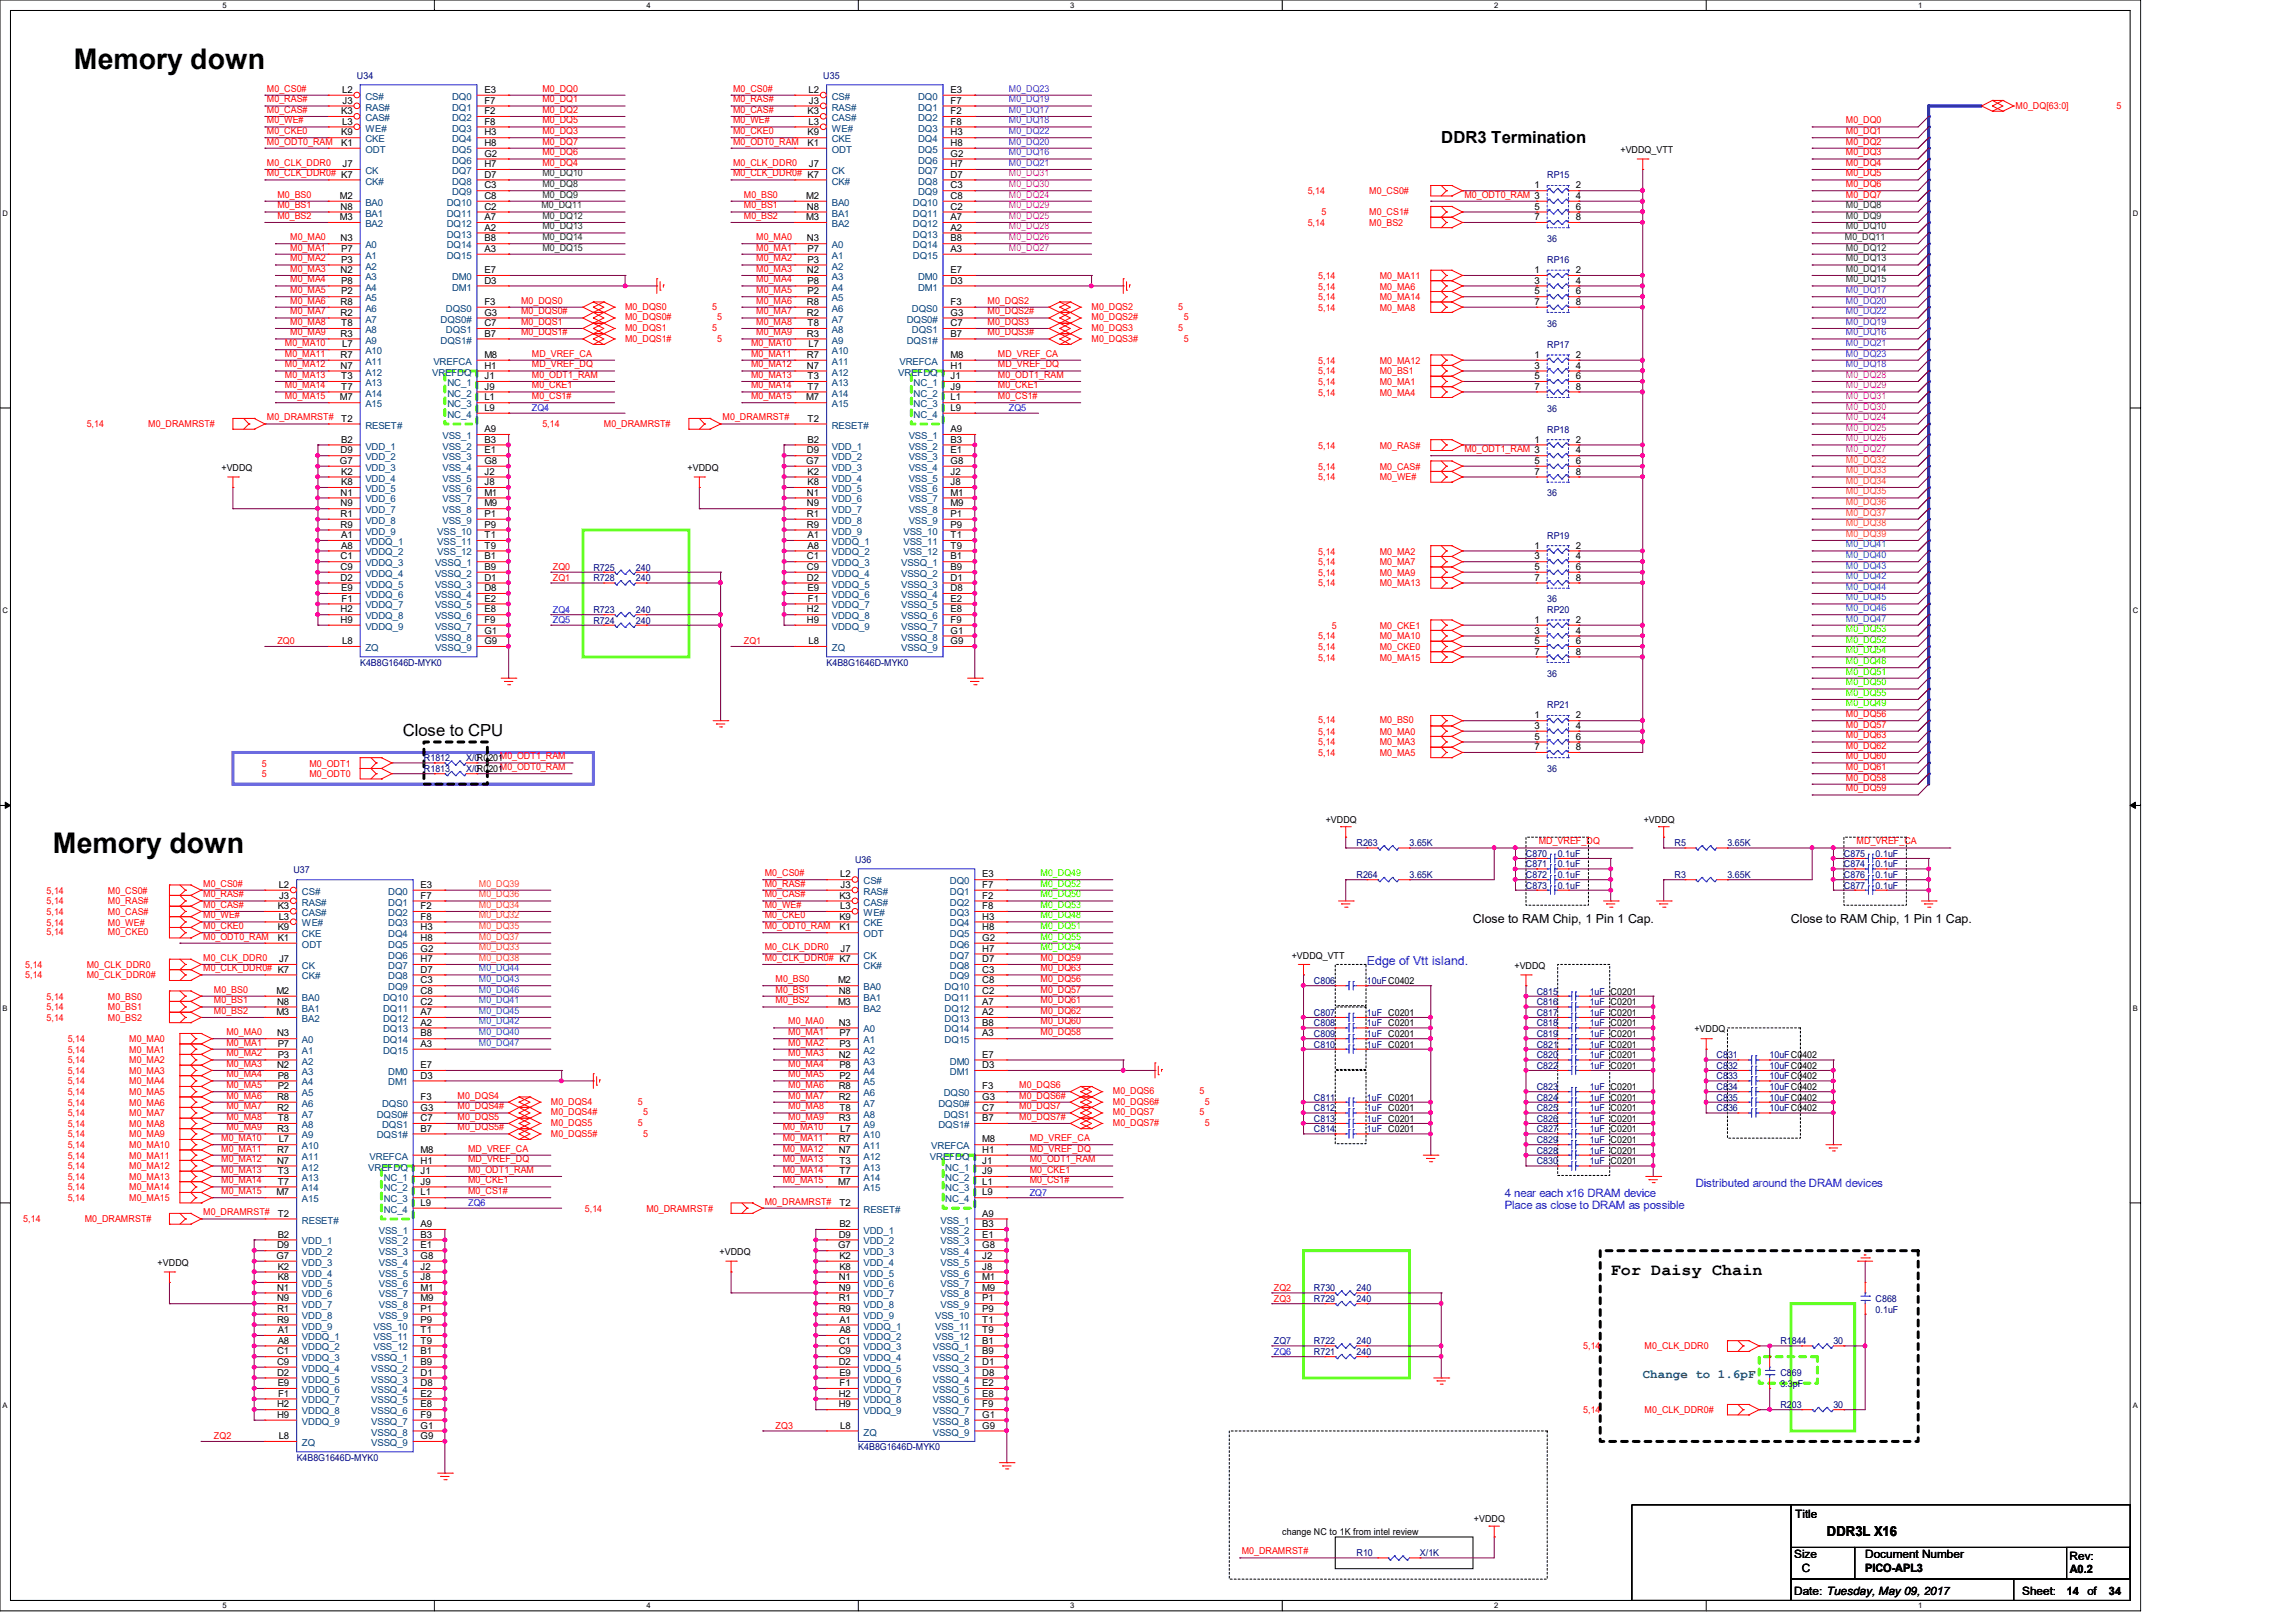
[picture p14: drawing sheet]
<svg xmlns="http://www.w3.org/2000/svg" width="297mm" height="210mm" viewBox="0 0 297 210" stroke-linecap="round" stroke-linejoin="round" font-family="sans-serif">
<defs><g id="words">
<g font-size="3.7">
<text x="9.6" y="8.9">Memory down</text>
<text x="6.9" y="110.4">Memory down</text>
</g>
<g font-size="2.2">
<text x="186.5" y="18.5">DDR3 Termination</text>
<text x="52.1" y="95.2">Close to CPU</text>
<text x="208.4" y="165">For Daisy Chain</text>
</g>
<text font-size="1.8" x="236.4" y="198.7">DDR3L X16</text>
<g font-size="1.6">
<text x="190.6" y="119.4">Close to RAM Chip, 1 Pin 1 Cap.</text>
<text x="231.8" y="119.4">Close to RAM Chip, 1 Pin 1 Cap.</text>
</g>
<text font-size="1.6" fill="#00f" x="176.9" y="124.9">Edge of Vtt island.</text>
<text font-size="1.6" fill="#008040" x="212.6" y="178.3">Change to 1.6pF</text>
<g font-size="1.5" fill="#00f">
<text x="194.7" y="154.9">4 near each x16 DRAM device</text>
<text x="219.5" y="153.6">Distributed around the DRAM devices</text>
<text x="194.7" y="156.5">Place as close to DRAM as possible</text>
</g>
<g font-size="1.5">
<text x="232.3" y="196.4">Title</text>
<text x="232.2" y="201.6">Size</text>
<text x="233.2" y="203.4">C</text>
<text x="241.4" y="201.6">Document Number</text>
<text x="241.4" y="203.4">PICO-APL3</text>
<text x="267.8" y="201.8">Rev:</text>
<text x="267.9" y="203.5">A0.2</text>
<text x="232.2" y="206.4">Date: Tuesday, May 09, 2017</text>
<text x="261.7" y="206.4">Sheet:</text>
<text x="267.5" y="206.4">14</text>
<text x="270.2" y="206.4">of</text>
<text x="272.9" y="206.4">34</text>
</g>
<g font-size="1.2" fill="#f00">
<text x="34.5" y="11.9">M0_CS0#</text>
<text x="70.2" y="11.9">M0_DQ0</text>
<text x="94.9" y="11.9">M0_CS0#</text>
<text x="34.5" y="17.4">M0_CKE0</text>
<text x="34.5" y="14.6">M0_CAS#</text>
<text x="34.5" y="13.3">M0_RAS#</text>
<text x="34.5" y="16">M0_WE#</text>
<text x="70.2" y="14.6">M0_DQ2</text>
<text x="70.2" y="13.3">M0_DQ1</text>
<text x="70.2" y="16">M0_DQ5</text>
<text x="70.2" y="17.4">M0_DQ3</text>
<text x="94.9" y="16">M0_WE#</text>
<text x="94.9" y="17.4">M0_CKE0</text>
<text x="94.9" y="14.6">M0_CAS#</text>
<text x="94.9" y="13.3">M0_RAS#</text>
<text x="238.9" y="17.4">M0_DQ1</text>
<text x="238.9" y="16">M0_DQ0</text>
<text x="260.9" y="14.1">M0_DQ[63:0]</text>
<text x="273.9" y="14.1">5</text>
<text x="34.5" y="21.5">M0_CLK_DDR0</text>
<text x="34.5" y="22.8">M0_CLK_DDR0# K7</text>
<text x="34.5" y="18.7">M0_ODT0_RAM</text>
<text x="70.2" y="20.1">M0_DQ6</text>
<text x="70.2" y="18.7">M0_DQ7</text>
<text x="70.2" y="21.5">M0_DQ4</text>
<text x="94.9" y="21.5">M0_CLK_DDR0</text>
<text x="94.9" y="22.8">M0_CLK_DDR0# K7</text>
<text x="94.9" y="18.7">M0_ODT0_RAM</text>
<text x="238.9" y="21.5">M0_DQ4</text>
<text x="238.9" y="22.8">M0_DQ5</text>
<text x="238.9" y="18.7">M0_DQ2</text>
<text x="238.9" y="20.1">M0_DQ3</text>
<text x="35.9" y="27">M0_BS1</text>
<text x="35.9" y="25.6">M0_BS0</text>
<text x="35.9" y="28.3">M0_BS2</text>
<text x="96.3" y="25.6">M0_BS0</text>
<text x="96.3" y="28.3">M0_BS2</text>
<text x="96.3" y="27">M0_BS1</text>
<text x="169.2" y="29.3">5,14</text>
<text x="169.2" y="25.1">5,14</text>
<text x="171" y="27.9">5</text>
<text x="177.2" y="27.9">M0_CS1#</text>
<text x="177.2" y="29.3">M0_BS2</text>
<text x="177.2" y="25.1">M0_CS0#</text>
<text x="189.5" y="25.6">M0_ODT0_RAM 3</text>
<text x="238.9" y="24.2">M0_DQ6</text>
<text x="238.9" y="25.6">M0_DQ7</text>
<text x="37.5" y="32.4">M0_MA1</text>
<text x="37.5" y="33.8">M0_MA2</text>
<text x="37.5" y="31.1">M0_MA0</text>
<text x="37.5" y="35.2">M0_MA3</text>
<text x="97.9" y="32.4">M0_MA1</text>
<text x="97.9" y="33.8">M0_MA2</text>
<text x="97.9" y="31.1">M0_MA0</text>
<text x="97.9" y="35.2">M0_MA3</text>
<text x="37.5" y="37.9">M0_MA5</text>
<text x="37.5" y="36.5">M0_MA4</text>
<text x="37.5" y="40.7">M0_MA7</text>
<text x="37.5" y="39.3">M0_MA6</text>
<text x="67.4" y="40.7">M0_DQS0#</text>
<text x="67.4" y="39.3">M0_DQS0</text>
<text x="80.9" y="41.4">M0_DQS0#</text>
<text x="80.9" y="40.1">M0_DQS0</text>
<text x="92.2" y="40.1">5</text>
<text x="92.8" y="41.4">5</text>
<text x="97.9" y="37.9">M0_MA5</text>
<text x="97.9" y="36.5">M0_MA4</text>
<text x="97.9" y="40.7">M0_MA7</text>
<text x="97.9" y="39.3">M0_MA6</text>
<text x="127.8" y="40.7">M0_DQS2#</text>
<text x="127.8" y="39.3">M0_DQS2</text>
<text x="141.3" y="41.4">M0_DQS2#</text>
<text x="141.3" y="40.1">M0_DQS2</text>
<text x="152.5" y="40.1">5</text>
<text x="153.2" y="41.4">5</text>
<text x="170.6" y="36.1">5,14</text>
<text x="170.6" y="37.5">5,14</text>
<text x="170.6" y="38.9">5,14</text>
<text x="170.6" y="40.2">5,14</text>
<text x="178.6" y="36.1">M0_MA11</text>
<text x="178.6" y="37.5">M0_MA6</text>
<text x="178.6" y="38.9">M0_MA14</text>
<text x="178.6" y="40.2">M0_MA8</text>
<text x="36.9" y="44.8">M0_MA10</text>
<text x="36.9" y="47.5">M0_MA12</text>
<text x="36.9" y="46.1">M0_MA11</text>
<text x="37.5" y="43.4">M0_MA9</text>
<text x="37.5" y="42">M0_MA8</text>
<text x="67.4" y="43.4">M0_DQS1#</text>
<text x="67.4" y="42">M0_DQS1</text>
<text x="68.8" y="47.5">MD_VREF_DQ</text>
<text x="68.8" y="46.1">MD_VREF_CA</text>
<text x="80.9" y="44.2">M0_DQS1#</text>
<text x="80.9" y="42.8">M0_DQS1</text>
<text x="92.2" y="42.8">5</text>
<text x="92.8" y="44.2">5</text>
<text x="97.2" y="44.8">M0_MA10</text>
<text x="97.2" y="47.5">M0_MA12</text>
<text x="97.2" y="46.1">M0_MA11</text>
<text x="97.9" y="43.4">M0_MA9</text>
<text x="97.9" y="42">M0_MA8</text>
<text x="127.8" y="43.4">M0_DQS3#</text>
<text x="127.8" y="42">M0_DQS3</text>
<text x="129.2" y="47.5">MD_VREF_DQ</text>
<text x="129.2" y="46.1">MD_VREF_CA</text>
<text x="141.3" y="44.2">M0_DQS3#</text>
<text x="141.3" y="42.8">M0_DQS3</text>
<text x="152.5" y="42.8">5</text>
<text x="153.2" y="44.2">5</text>
<text x="170.6" y="47.1">5,14</text>
<text x="178.6" y="47.1">M0_MA12</text>
<text x="36.9" y="50.2">M0_MA14</text>
<text x="36.9" y="48.9">M0_MA13</text>
<text x="36.9" y="51.6">M0_MA15</text>
<text x="68.8" y="48.9">M0_ODT1_RAM</text>
<text x="68.8" y="50.2">M0_CKE1</text>
<text x="68.8" y="51.6">M0_CS1#</text>
<text x="97.2" y="50.2">M0_MA14</text>
<text x="97.2" y="48.9">M0_MA13</text>
<text x="97.2" y="51.6">M0_MA15</text>
<text x="129.2" y="48.9">M0_ODT1_RAM</text>
<text x="129.2" y="50.2">M0_CKE1</text>
<text x="129.2" y="51.6">M0_CS1#</text>
<text x="170.6" y="51.2">5,14</text>
<text x="170.6" y="48.4">5,14</text>
<text x="170.6" y="49.8">5,14</text>
<text x="178.6" y="51.2">M0_MA4</text>
<text x="178.6" y="48.4">M0_BS1</text>
<text x="178.6" y="49.8">M0_MA1</text>
<text x="11.2" y="55.3">5,14</text>
<text x="19.2" y="55.3">M0_DRAMRST#</text>
<text x="34.5" y="54.4">M0_DRAMRST#</text>
<text x="70.2" y="55.3">5,14</text>
<text x="78.1" y="55.3">M0_DRAMRST#</text>
<text x="93.5" y="54.4">M0_DRAMRST#</text>
<text x="170.6" y="58">5,14</text>
<text x="178.6" y="58">M0_RAS#</text>
<text x="189.5" y="58.5">M0_ODT1_RAM 3</text>
<text x="170.6" y="62.1">5,14</text>
<text x="170.6" y="60.8">5,14</text>
<text x="178.6" y="62.1">M0_WE#</text>
<text x="178.6" y="60.8">M0_CAS#</text>
<text x="170.6" y="71.8">5,14</text>
<text x="178.6" y="71.8">M0_MA2</text>
<text x="71.5" y="73.8">ZQ0</text>
<text x="71.5" y="75.2">ZQ1</text>
<text x="170.6" y="74.5">5,14</text>
<text x="170.6" y="75.9">5,14</text>
<text x="170.6" y="73.2">5,14</text>
<text x="178.6" y="74.5">M0_MA9</text>
<text x="178.6" y="75.9">M0_MA13</text>
<text x="178.6" y="73.2">M0_MA7</text>
<text x="35.9" y="83.4">ZQ0</text>
<text x="96.3" y="83.4">ZQ1</text>
<text x="170.6" y="82.7">5,14</text>
<text x="172.4" y="81.4">5</text>
<text x="178.6" y="81.4">M0_CKE1</text>
<text x="178.6" y="82.7">M0_MA10</text>
<text x="170.6" y="85.5">5,14</text>
<text x="170.6" y="84.1">5,14</text>
<text x="178.6" y="85.5">M0_MA15</text>
<text x="178.6" y="84.1">M0_CKE0</text>
<text x="170.6" y="95.1">5,14</text>
<text x="170.6" y="93.6">5,14</text>
<text x="178.6" y="95.1">M0_MA0</text>
<text x="178.6" y="93.6">M0_BS0</text>
<text x="238.9" y="94.1">M0_DQ57</text>
<text x="238.9" y="92.8">M0_DQ56</text>
<text x="238.9" y="95.5">M0_DQ63</text>
<text x="33.9" y="99.2">5</text>
<text x="33.9" y="100.6">5</text>
<text x="40" y="99.2">M0_ODT1</text>
<text x="40" y="100.6">M0_ODT0</text>
<text x="170.6" y="96.4">5,14</text>
<text x="170.6" y="97.8">5,14</text>
<text x="178.6" y="96.4">M0_MA3</text>
<text x="178.6" y="97.8">M0_MA5</text>
<text x="238.9" y="99.7">M0_DQ61</text>
<text x="238.9" y="98.3">M0_DQ60</text>
<text x="238.9" y="101">M0_DQ58</text>
<text x="238.9" y="96.9">M0_DQ62</text>
<text x="238.9" y="102.4">M0_DQ59</text>
<text x="99" y="113.4">M0_CS0#</text>
<text x="199.1" y="109.3">MD_VREF_DQ</text>
<text x="240.3" y="109.3">MD_VREF_CA</text>
<text x="6" y="119.8">5,14</text>
<text x="6" y="118.4">5,14</text>
<text x="6" y="117">5,14</text>
<text x="6" y="115.7">5,14</text>
<text x="14" y="119.8">M0_WE#</text>
<text x="14" y="118.4">M0_CAS#</text>
<text x="14" y="117">M0_RAS#</text>
<text x="14" y="115.7">M0_CS0#</text>
<text x="26.3" y="114.7">M0_CS0#</text>
<text x="26.3" y="116.1">M0_RAS#</text>
<text x="26.3" y="117.5">M0_CAS#</text>
<text x="26.3" y="118.8">M0_WE#</text>
<text x="99" y="118.8">M0_CKE0</text>
<text x="99" y="117.5">M0_WE#</text>
<text x="99" y="114.7">M0_RAS#</text>
<text x="99" y="116.1">M0_CAS#</text>
<text x="3.3" y="125.3">5,14</text>
<text x="6" y="121">5,14</text>
<text x="11.2" y="125.3">M0_CLK_DDR0</text>
<text x="14" y="121">M0_CKE0</text>
<text x="26.3" y="125.7">M0_CLK_DDR0# K7</text>
<text x="26.3" y="124.3">M0_CLK_DDR0</text>
<text x="26.3" y="120.2">M0_CKE0</text>
<text x="26.3" y="121.6">M0_ODT0_RAM</text>
<text x="99" y="124.3">M0_CLK_DDR0# K7</text>
<text x="99" y="123">M0_CLK_DDR0</text>
<text x="99" y="120.2">M0_ODT0_RAM</text>
<text x="134.7" y="124.3">M0_DQ59</text>
<text x="134.7" y="125.7">M0_DQ63</text>
<text x="3.3" y="126.6">5,14</text>
<text x="6" y="129.4">5,14</text>
<text x="6" y="130.7">5,14</text>
<text x="11.2" y="126.6">M0_CLK_DDR0#</text>
<text x="14" y="129.4">M0_BS0</text>
<text x="14" y="130.7">M0_BS1</text>
<text x="27.7" y="128.4">M0_BS0</text>
<text x="27.7" y="129.8">M0_BS1</text>
<text x="27.7" y="131.2">M0_BS2</text>
<text x="100.4" y="127.1">M0_BS0</text>
<text x="100.4" y="128.4">M0_BS1</text>
<text x="100.4" y="129.8">M0_BS2</text>
<text x="134.7" y="129.8">M0_DQ61</text>
<text x="134.7" y="131.2">M0_DQ62</text>
<text x="134.7" y="128.4">M0_DQ57</text>
<text x="134.7" y="127.1">M0_DQ56</text>
<text x="6" y="132.1">5,14</text>
<text x="8.8" y="134.9">5,14</text>
<text x="8.8" y="136.2">5,14</text>
<text x="8.8" y="137.6">5,14</text>
<text x="14" y="132.1">M0_BS2</text>
<text x="16.7" y="134.9">M0_MA0</text>
<text x="16.7" y="136.2">M0_MA1</text>
<text x="16.7" y="137.6">M0_MA2</text>
<text x="29.3" y="135.3">M0_MA1</text>
<text x="29.3" y="133.9">M0_MA0</text>
<text x="29.3" y="136.7">M0_MA2</text>
<text x="102" y="133.9">M0_MA1</text>
<text x="102" y="136.7">M0_MA3</text>
<text x="102" y="132.5">M0_MA0</text>
<text x="102" y="135.3">M0_MA2</text>
<text x="134.7" y="132.5">M0_DQ60</text>
<text x="134.7" y="133.9">M0_DQ58</text>
<text x="8.8" y="139">5,14</text>
<text x="8.8" y="141.7">5,14</text>
<text x="8.8" y="143.1">5,14</text>
<text x="8.8" y="140.3">5,14</text>
<text x="16.7" y="139">M0_MA3</text>
<text x="16.7" y="141.7">M0_MA5</text>
<text x="16.7" y="143.1">M0_MA6</text>
<text x="16.7" y="140.3">M0_MA4</text>
<text x="29.3" y="139.4">M0_MA4</text>
<text x="29.3" y="140.8">M0_MA5</text>
<text x="29.3" y="142.2">M0_MA6</text>
<text x="29.3" y="143.6">M0_MA7</text>
<text x="29.3" y="138">M0_MA3</text>
<text x="59.2" y="143.6">M0_DQS4#</text>
<text x="59.2" y="142.2">M0_DQS4</text>
<text x="71.3" y="143">M0_DQS4</text>
<text x="82.5" y="143">5</text>
<text x="102" y="139.4">M0_MA5</text>
<text x="102" y="142.2">M0_MA7</text>
<text x="102" y="138">M0_MA4</text>
<text x="102" y="140.8">M0_MA6</text>
<text x="102" y="143.6">M0_MA8</text>
<text x="131.9" y="140.8">M0_DQS6</text>
<text x="131.9" y="142.2">M0_DQS6#</text>
<text x="131.9" y="143.6">M0_DQS7</text>
<text x="144" y="143">M0_DQS6#</text>
<text x="144" y="141.6">M0_DQS6</text>
<text x="155.2" y="141.6">5</text>
<text x="155.9" y="143">5</text>
<text x="8.8" y="144.4">5,14</text>
<text x="8.8" y="148.6">5,14</text>
<text x="8.8" y="147.2">5,14</text>
<text x="8.8" y="145.8">5,14</text>
<text x="8.8" y="149.9">5,14</text>
<text x="16.7" y="144.4">M0_MA7</text>
<text x="16.7" y="148.6">M0_MA10</text>
<text x="16.7" y="147.2">M0_MA9</text>
<text x="16.7" y="145.8">M0_MA8</text>
<text x="16.7" y="149.9">M0_MA11</text>
<text x="28.6" y="147.7">M0_MA10</text>
<text x="28.6" y="149">M0_MA11</text>
<text x="29.3" y="146.3">M0_MA9</text>
<text x="29.3" y="144.9">M0_MA8</text>
<text x="59.2" y="146.3">M0_DQS5#</text>
<text x="59.2" y="144.9">M0_DQS5</text>
<text x="60.6" y="149">MD_VREF_CA</text>
<text x="71.3" y="144.3">M0_DQS4#</text>
<text x="71.3" y="145.7">M0_DQS5</text>
<text x="71.3" y="147.1">M0_DQS5#</text>
<text x="82.5" y="145.7">5</text>
<text x="83.2" y="144.3">5</text>
<text x="83.2" y="147.1">5</text>
<text x="101.3" y="146.3">M0_MA10</text>
<text x="101.3" y="149">M0_MA12</text>
<text x="101.3" y="147.7">M0_MA11</text>
<text x="102" y="144.9">M0_MA9</text>
<text x="131.9" y="144.9">M0_DQS7#</text>
<text x="133.3" y="149">MD_VREF_DQ</text>
<text x="133.3" y="147.7">MD_VREF_CA</text>
<text x="144" y="145.7">M0_DQS7#</text>
<text x="144" y="144.3">M0_DQS7</text>
<text x="155.2" y="144.3">5</text>
<text x="155.9" y="145.7">5</text>
<text x="8.8" y="152.7">5,14</text>
<text x="8.8" y="151.3">5,14</text>
<text x="8.8" y="154">5,14</text>
<text x="8.8" y="155.4">5,14</text>
<text x="16.7" y="152.7">M0_MA13</text>
<text x="16.7" y="151.3">M0_MA12</text>
<text x="16.7" y="154">M0_MA14</text>
<text x="16.7" y="155.4">M0_MA15</text>
<text x="28.6" y="153.1">M0_MA14</text>
<text x="28.6" y="151.8">M0_MA13</text>
<text x="28.6" y="154.5">M0_MA15</text>
<text x="28.6" y="150.4">M0_MA12</text>
<text x="60.6" y="151.8">M0_ODT1_RAM</text>
<text x="60.6" y="150.4">MD_VREF_DQ</text>
<text x="60.6" y="153.1">M0_CKE1</text>
<text x="60.6" y="154.5">M0_CS1#</text>
<text x="99" y="155.9">M0_DRAMRST#</text>
<text x="101.3" y="151.8">M0_MA14</text>
<text x="101.3" y="150.4">M0_MA13</text>
<text x="101.3" y="153.1">M0_MA15</text>
<text x="133.3" y="150.4">M0_ODT1_RAM</text>
<text x="133.3" y="151.8">M0_CKE1</text>
<text x="133.3" y="153.1">M0_CS1#</text>
<text x="3" y="158.2">5,14</text>
<text x="11" y="158.2">M0_DRAMRST#</text>
<text x="26.3" y="157.3">M0_DRAMRST#</text>
<text x="75.7" y="156.8">5,14</text>
<text x="83.6" y="156.8">M0_DRAMRST#</text>
<text x="164.8" y="167">ZQ2</text>
<text x="164.8" y="168.4">ZQ3</text>
<text x="204.9" y="174.6">5,14</text>
<text x="212.8" y="174.6">M0_CLK_DDR0</text>
<text x="100.4" y="184.9">ZQ3</text>
<text x="204.9" y="182.9">5,14</text>
<text x="212.8" y="182.9">M0_CLK_DDR0#</text>
<text x="27.7" y="186.3">ZQ2</text>
<text x="160.7" y="201.1">M0_DRAMRST#</text>
</g>
<g font-size="1.2" fill="#000080">
<text x="46.2" y="10.2">U34</text>
<text x="106.6" y="10.2">U35</text>
<text x="200.2" y="23.1">RP15</text>
<text x="200.2" y="31.3">36</text>
<text x="200.2" y="34">RP16</text>
<text x="200.2" y="42.3">36</text>
<text x="200.2" y="45">RP17</text>
<text x="200.2" y="53.3">36</text>
<text x="200.2" y="56">RP18</text>
<text x="200.2" y="64.2">36</text>
<text x="200.2" y="69.7">RP19</text>
<text x="76.8" y="75.2">R728</text>
<text x="76.8" y="73.8">R725</text>
<text x="82.3" y="75.2">240</text>
<text x="82.3" y="73.8">240</text>
<text x="200.2" y="77.9">36</text>
<text x="76.8" y="79.3">R723</text>
<text x="76.8" y="80.7">R724</text>
<text x="82.3" y="79.3">240</text>
<text x="82.3" y="80.7">240</text>
<text x="200.2" y="79.3">RP20</text>
<text x="46.6" y="86.1">K4B8G1646D-MYK0</text>
<text x="107" y="86.1">K4B8G1646D-MYK0</text>
<text x="200.2" y="87.5">36</text>
<text x="200.2" y="91.7">RP21</text>
<text x="54.9" y="98.5">R1812</text>
<text x="54.9" y="99.9">R1813</text>
<text x="60.3" y="98.5">X/0R0201M0_ODT1_RAM</text>
<text x="60.3" y="99.9">X/0R0201M0_ODT0_RAM</text>
<text x="200.2" y="99.9">36</text>
<text x="38" y="113">U37</text>
<text x="110.7" y="111.7">U36</text>
<text x="175.6" y="109.5">R263</text>
<text x="175.6" y="113.6">R264</text>
<text x="182.4" y="109.5">3.65K</text>
<text x="182.4" y="113.6">3.65K</text>
<text x="197.5" y="113.6">C872</text>
<text x="197.5" y="110.9">C870</text>
<text x="197.5" y="112.2">C871</text>
<text x="201.6" y="113.6">0.1uF</text>
<text x="201.6" y="110.9">0.1uF</text>
<text x="201.6" y="112.2">0.1uF</text>
<text x="216.7" y="109.5">R5</text>
<text x="216.7" y="113.6">R3</text>
<text x="223.6" y="109.5">3.65K</text>
<text x="223.6" y="113.6">3.65K</text>
<text x="238.6" y="112.2">C874</text>
<text x="238.6" y="110.9">C875</text>
<text x="238.6" y="113.6">C876</text>
<text x="242.7" y="112.2">0.1uF</text>
<text x="242.7" y="110.9">0.1uF</text>
<text x="242.7" y="113.6">0.1uF</text>
<text x="197.5" y="115">C873</text>
<text x="201.6" y="115">0.1uF</text>
<text x="238.6" y="115">C877</text>
<text x="242.7" y="115">0.1uF</text>
<text x="170" y="127.3">C806</text>
<text x="170" y="131.4">C807</text>
<text x="176.9" y="127.3">10uFC0402</text>
<text x="176.9" y="131.4">1uF C0201</text>
<text x="198.9" y="131.4">C817</text>
<text x="198.9" y="128.7">C815</text>
<text x="198.9" y="130">C816</text>
<text x="205.7" y="131.4">1uF</text>
<text x="205.7" y="128.7">1uF</text>
<text x="205.7" y="130">1uF</text>
<text x="170" y="132.8">C808</text>
<text x="170" y="134.2">C809</text>
<text x="170" y="135.5">C810</text>
<text x="176.9" y="132.8">1uF C0201</text>
<text x="176.9" y="134.2">1uF C0201</text>
<text x="176.9" y="135.5">1uF C0201</text>
<text x="198.9" y="132.8">C818</text>
<text x="198.9" y="134.2">C819</text>
<text x="198.9" y="136.9">C820</text>
<text x="198.9" y="135.5">C821</text>
<text x="205.7" y="132.8">1uF</text>
<text x="205.7" y="134.2">1uF</text>
<text x="205.7" y="136.9">1uF</text>
<text x="205.7" y="135.5">1uF</text>
<text x="222.2" y="136.9">C831</text>
<text x="229" y="136.9">10uFC0402</text>
<text x="170" y="142.4">C811</text>
<text x="170" y="143.8">C812</text>
<text x="176.9" y="142.4">1uF C0201</text>
<text x="176.9" y="143.8">1uF C0201</text>
<text x="198.9" y="138.3">C822</text>
<text x="198.9" y="141">C823</text>
<text x="198.9" y="142.4">C824</text>
<text x="198.9" y="143.8">C825</text>
<text x="205.7" y="138.3">1uF</text>
<text x="205.7" y="141">1uF</text>
<text x="205.7" y="142.4">1uF</text>
<text x="205.7" y="143.8">1uF</text>
<text x="222.2" y="141">C834</text>
<text x="222.2" y="138.3">C832</text>
<text x="222.2" y="142.4">C835</text>
<text x="222.2" y="139.7">C833</text>
<text x="222.2" y="143.8">C836</text>
<text x="229" y="141">10uFC0402</text>
<text x="229" y="138.3">10uFC0402</text>
<text x="229" y="142.4">10uFC0402</text>
<text x="229" y="139.7">10uFC0402</text>
<text x="229" y="143.8">10uFC0402</text>
<text x="170" y="145.2">C813</text>
<text x="170" y="146.5">C814</text>
<text x="176.9" y="145.2">1uF C0201</text>
<text x="176.9" y="146.5">1uF C0201</text>
<text x="198.9" y="149.3">C828</text>
<text x="198.9" y="147.9">C829</text>
<text x="198.9" y="145.2">C826</text>
<text x="198.9" y="146.5">C827</text>
<text x="205.7" y="149.3">1uF</text>
<text x="205.7" y="147.9">1uF</text>
<text x="205.7" y="145.2">1uF</text>
<text x="205.7" y="146.5">1uF</text>
<text x="198.9" y="150.6">C830</text>
<text x="205.7" y="150.6">1uF</text>
<text x="170" y="167.1">R730</text>
<text x="175.5" y="167.1">240</text>
<text x="170" y="168.4">R729</text>
<text x="170" y="173.9">R722</text>
<text x="175.5" y="168.4">240</text>
<text x="175.5" y="173.9">240</text>
<text x="230.4" y="173.9">R1844</text>
<text x="237.3" y="173.9">30</text>
<text x="242.7" y="168.4">C868</text>
<text x="242.7" y="169.8">0.1uF</text>
<text x="170" y="175.3">R721</text>
<text x="175.5" y="175.3">240</text>
<text x="230.4" y="178.1">C869</text>
<text x="230.4" y="179.4">3.3pF</text>
<text x="230.4" y="182.2">R203</text>
<text x="237.3" y="182.2">30</text>
<text x="38.4" y="189">K4B8G1646D-MYK0</text>
<text x="111.1" y="187.7">K4B8G1646D-MYK0</text>
<text x="175.6" y="201.4">R10</text>
<text x="183.8" y="201.4">X/1K</text>
</g>
<g font-size="1.2" fill="#8000ff">
<text x="130.6" y="11.9">M0_DQ23</text>
<text x="130.6" y="17.4">M0_DQ22</text>
<text x="130.6" y="13.3">M0_DQ19</text>
<text x="130.6" y="14.6">M0_DQ17</text>
<text x="130.6" y="16">M0_DQ18</text>
<text x="130.6" y="18.7">M0_DQ20</text>
<text x="130.6" y="21.5">M0_DQ21</text>
<text x="130.6" y="20.1">M0_DQ16</text>
<text x="238.9" y="39.3">M0_DQ20</text>
<text x="238.9" y="37.9">M0_DQ17</text>
<text x="238.9" y="40.7">M0_DQ22</text>
<text x="238.9" y="44.8">M0_DQ21</text>
<text x="238.9" y="42">M0_DQ19</text>
<text x="238.9" y="43.4">M0_DQ16</text>
<text x="238.9" y="47.5">M0_DQ18</text>
<text x="238.9" y="46.1">M0_DQ23</text>
</g>
<g font-size="1.2">
<text x="44.2" y="14.8">K3</text>
<text x="44.2" y="17.5">K9</text>
<text x="44.3" y="12">L2</text>
<text x="44.3" y="16.1">L3</text>
<text x="44.3" y="13.4">J3</text>
<text x="62.7" y="12">E3</text>
<text x="62.7" y="13.4">F7</text>
<text x="62.7" y="14.8">F2</text>
<text x="62.7" y="16.1">F8</text>
<text x="62.7" y="17.5">H3</text>
<text x="104.5" y="14.8">K3</text>
<text x="104.5" y="17.5">K9</text>
<text x="104.6" y="12">L2</text>
<text x="104.6" y="16.1">L3</text>
<text x="104.7" y="13.4">J3</text>
<text x="123" y="12">E3</text>
<text x="123" y="13.4">F7</text>
<text x="123" y="14.8">F2</text>
<text x="123" y="16.1">F8</text>
<text x="123" y="17.5">H3</text>
<text x="44.2" y="18.9">K1</text>
<text x="44.3" y="21.6">J7</text>
<text x="62.7" y="18.9">H8</text>
<text x="62.7" y="20.3">G2</text>
<text x="62.7" y="23">D7</text>
<text x="62.7" y="21.6">H7</text>
<text x="104.5" y="18.9">K1</text>
<text x="104.7" y="21.6">J7</text>
<text x="123" y="18.9">H8</text>
<text x="123" y="20.3">G2</text>
<text x="123" y="23">D7</text>
<text x="123" y="21.6">H7</text>
<text x="209.7" y="19.8">+VDDQ_VTT</text>
<text x="44" y="28.5">M3</text>
<text x="44" y="25.7">M2</text>
<text x="44.1" y="27.1">N8</text>
<text x="62.7" y="29.8">A2</text>
<text x="62.7" y="27.1">C2</text>
<text x="62.7" y="28.5">A7</text>
<text x="62.7" y="24.4">C3</text>
<text x="62.7" y="25.7">C8</text>
<text x="104.3" y="28.5">M3</text>
<text x="104.3" y="25.7">M2</text>
<text x="104.4" y="27.1">N8</text>
<text x="123" y="29.8">A2</text>
<text x="123" y="27.1">C2</text>
<text x="123" y="28.5">A7</text>
<text x="123" y="24.4">C3</text>
<text x="123" y="25.7">C8</text>
<text x="198.6" y="24.4">1</text>
<text x="198.6" y="27.1">5</text>
<text x="198.6" y="28.5">7</text>
<text x="204" y="24.4">2</text>
<text x="204" y="25.7">4</text>
<text x="204" y="27.1">6</text>
<text x="204" y="28.5">8</text>
<text x="44.1" y="31.2">N3</text>
<text x="44.1" y="35.3">N2</text>
<text x="44.2" y="32.6">P7</text>
<text x="44.2" y="34">P3</text>
<text x="62.7" y="32.6">A3</text>
<text x="62.7" y="31.2">B8</text>
<text x="62.7" y="35.3">E7</text>
<text x="104.4" y="31.2">N3</text>
<text x="104.4" y="35.3">N2</text>
<text x="104.5" y="32.6">P7</text>
<text x="104.5" y="34">P3</text>
<text x="123" y="32.6">A3</text>
<text x="123" y="31.2">B8</text>
<text x="123" y="35.3">E7</text>
<text x="198.6" y="35.3">1</text>
<text x="204" y="35.3">2</text>
<text x="44.1" y="39.5">R8</text>
<text x="44.1" y="40.9">R2</text>
<text x="44.2" y="36.7">P8</text>
<text x="44.2" y="38.1">P2</text>
<text x="62.7" y="36.7">D3</text>
<text x="62.7" y="39.5">F3</text>
<text x="62.7" y="40.9">G3</text>
<text x="104.4" y="39.5">R8</text>
<text x="104.4" y="40.9">R2</text>
<text x="104.5" y="36.7">P8</text>
<text x="104.5" y="38.1">P2</text>
<text x="123" y="36.7">D3</text>
<text x="123" y="39.5">F3</text>
<text x="123" y="40.9">G3</text>
<text x="198.6" y="36.7">3</text>
<text x="198.6" y="38.1">5</text>
<text x="198.6" y="39.5">7</text>
<text x="204" y="36.7">4</text>
<text x="204" y="38.1">6</text>
<text x="204" y="39.5">8</text>
<text x="44.1" y="43.6">R3</text>
<text x="44.1" y="46.3">R7</text>
<text x="44.1" y="47.7">N7</text>
<text x="44.2" y="42.2">T8</text>
<text x="44.3" y="45">L7</text>
<text x="62.7" y="42.2">C7</text>
<text x="62.7" y="43.6">B7</text>
<text x="62.7" y="46.3">M8</text>
<text x="62.7" y="47.7">H1</text>
<text x="104.4" y="43.6">R3</text>
<text x="104.4" y="46.3">R7</text>
<text x="104.4" y="47.7">N7</text>
<text x="104.5" y="42.2">T8</text>
<text x="104.6" y="45">L7</text>
<text x="123" y="42.2">C7</text>
<text x="123" y="43.6">B7</text>
<text x="123" y="46.3">M8</text>
<text x="123" y="47.7">H1</text>
<text x="198.6" y="46.3">1</text>
<text x="198.6" y="47.7">3</text>
<text x="204" y="46.3">2</text>
<text x="204" y="47.7">4</text>
<text x="44" y="51.8">M7</text>
<text x="44.2" y="49.1">T3</text>
<text x="44.2" y="50.4">T7</text>
<text x="62.7" y="51.8">L1</text>
<text x="62.7" y="49.1">J1</text>
<text x="62.7" y="50.4">J9</text>
<text x="62.7" y="53.2">L9</text>
<text x="104.3" y="51.8">M7</text>
<text x="104.5" y="49.1">T3</text>
<text x="104.5" y="50.4">T7</text>
<text x="123" y="51.8">L1</text>
<text x="123" y="49.1">J1</text>
<text x="123" y="50.4">J9</text>
<text x="123" y="53.2">L9</text>
<text x="198.6" y="49.1">5</text>
<text x="198.6" y="50.4">7</text>
<text x="204" y="49.1">6</text>
<text x="204" y="50.4">8</text>
<text x="44.1" y="58.7">D9</text>
<text x="44.2" y="57.3">B2</text>
<text x="44.2" y="54.6">T2</text>
<text x="62.7" y="55.9">A9</text>
<text x="62.7" y="57.3">B3</text>
<text x="62.7" y="58.7">E1</text>
<text x="104.4" y="58.7">D9</text>
<text x="104.5" y="57.3">B2</text>
<text x="104.5" y="54.6">T2</text>
<text x="123" y="55.9">A9</text>
<text x="123" y="57.3">B3</text>
<text x="123" y="58.7">E1</text>
<text x="198.6" y="57.3">1</text>
<text x="204" y="57.3">2</text>
<text x="204" y="58.7">4</text>
<text x="28.7" y="60.9">+VDDQ</text>
<text x="44" y="60">G7</text>
<text x="44.1" y="64.1">N1</text>
<text x="44.1" y="65.5">N9</text>
<text x="44.2" y="61.4">K2</text>
<text x="44.2" y="62.8">K8</text>
<text x="62.7" y="60">G8</text>
<text x="62.7" y="61.4">J2</text>
<text x="62.7" y="62.8">J8</text>
<text x="62.7" y="64.1">M1</text>
<text x="62.7" y="65.5">M9</text>
<text x="89" y="60.9">+VDDQ</text>
<text x="104.3" y="60">G7</text>
<text x="104.4" y="64.1">N1</text>
<text x="104.4" y="65.5">N9</text>
<text x="104.5" y="61.4">K2</text>
<text x="104.5" y="62.8">K8</text>
<text x="123" y="60">G8</text>
<text x="123" y="61.4">J2</text>
<text x="123" y="62.8">J8</text>
<text x="123" y="64.1">M1</text>
<text x="123" y="65.5">M9</text>
<text x="198.6" y="60">5</text>
<text x="198.6" y="61.4">7</text>
<text x="204" y="60">6</text>
<text x="204" y="61.4">8</text>
<text x="44.1" y="66.9">R1</text>
<text x="44.1" y="68.3">R9</text>
<text x="44.2" y="69.6">A1</text>
<text x="44.2" y="71">A8</text>
<text x="62.7" y="66.9">P1</text>
<text x="62.7" y="68.3">P9</text>
<text x="62.7" y="69.6">T1</text>
<text x="62.7" y="71">T9</text>
<text x="104.4" y="66.9">R1</text>
<text x="104.4" y="68.3">R9</text>
<text x="104.5" y="69.6">A1</text>
<text x="104.5" y="71">A8</text>
<text x="123" y="66.9">P1</text>
<text x="123" y="68.3">P9</text>
<text x="123" y="69.6">T1</text>
<text x="123" y="71">T9</text>
<text x="198.6" y="71">1</text>
<text x="204" y="71">2</text>
<text x="44.1" y="72.4">C1</text>
<text x="44.1" y="73.7">C9</text>
<text x="44.1" y="75.1">D2</text>
<text x="44.2" y="76.5">E9</text>
<text x="44.2" y="77.9">F1</text>
<text x="62.7" y="72.4">B1</text>
<text x="62.7" y="73.7">B9</text>
<text x="62.7" y="75.1">D1</text>
<text x="62.7" y="76.5">D8</text>
<text x="62.7" y="77.9">E2</text>
<text x="104.4" y="72.4">C1</text>
<text x="104.4" y="73.7">C9</text>
<text x="104.4" y="75.1">D2</text>
<text x="104.5" y="76.5">E9</text>
<text x="104.6" y="77.9">F1</text>
<text x="123" y="72.4">B1</text>
<text x="123" y="73.7">B9</text>
<text x="123" y="75.1">D1</text>
<text x="123" y="76.5">D8</text>
<text x="123" y="77.9">E2</text>
<text x="198.6" y="72.4">3</text>
<text x="198.6" y="73.7">5</text>
<text x="198.6" y="75.1">7</text>
<text x="204" y="72.4">4</text>
<text x="204" y="73.7">6</text>
<text x="204" y="75.1">8</text>
<text x="44.1" y="79.2">H2</text>
<text x="44.1" y="80.6">H9</text>
<text x="44.3" y="83.4">L8</text>
<text x="62.7" y="79.2">E8</text>
<text x="62.7" y="80.6">F9</text>
<text x="62.7" y="82">G1</text>
<text x="62.7" y="83.4">G9</text>
<text x="104.4" y="79.2">H2</text>
<text x="104.4" y="80.6">H9</text>
<text x="104.6" y="83.4">L8</text>
<text x="123" y="79.2">E8</text>
<text x="123" y="80.6">F9</text>
<text x="123" y="82">G1</text>
<text x="123" y="83.4">G9</text>
<text x="198.6" y="80.6">1</text>
<text x="198.6" y="82">3</text>
<text x="198.6" y="83.4">5</text>
<text x="204" y="80.6">2</text>
<text x="204" y="82">4</text>
<text x="204" y="83.4">6</text>
<text x="198.6" y="84.7">7</text>
<text x="204" y="84.7">8</text>
<text x="198.6" y="93">1</text>
<text x="198.6" y="94.3">3</text>
<text x="198.6" y="95.7">5</text>
<text x="204" y="93">2</text>
<text x="204" y="94.3">4</text>
<text x="204" y="95.7">6</text>
<text x="198.6" y="97.1">7</text>
<text x="204" y="97.1">8</text>
<text x="171.6" y="106.5">+VDDQ</text>
<text x="212.7" y="106.5">+VDDQ</text>
<text x="108.7" y="113.5">L2</text>
<text x="127.1" y="113.5">E3</text>
<text x="35.9" y="117.6">K3</text>
<text x="36.1" y="114.9">L2</text>
<text x="36.1" y="119">L3</text>
<text x="36.1" y="116.3">J3</text>
<text x="54.4" y="114.9">E3</text>
<text x="54.4" y="116.3">F7</text>
<text x="54.4" y="117.6">F2</text>
<text x="54.4" y="119">F8</text>
<text x="108.6" y="116.3">K3</text>
<text x="108.6" y="119">K9</text>
<text x="108.7" y="117.6">L3</text>
<text x="108.8" y="114.9">J3</text>
<text x="127.1" y="114.9">F7</text>
<text x="127.1" y="116.3">F2</text>
<text x="127.1" y="117.6">F8</text>
<text x="127.1" y="119">H3</text>
<text x="35.9" y="121.7">K1</text>
<text x="35.9" y="120.4">K9</text>
<text x="36.1" y="124.5">J7</text>
<text x="54.4" y="120.4">H3</text>
<text x="54.4" y="121.7">H8</text>
<text x="54.4" y="123.1">G2</text>
<text x="54.4" y="125.9">D7</text>
<text x="54.4" y="124.5">H7</text>
<text x="108.6" y="120.4">K1</text>
<text x="108.8" y="123.1">J7</text>
<text x="127.1" y="125.9">C3</text>
<text x="127.1" y="120.4">H8</text>
<text x="127.1" y="121.7">G2</text>
<text x="127.1" y="124.5">D7</text>
<text x="127.1" y="123.1">H7</text>
<text x="167.2" y="124">+VDDQ_VTT</text>
<text x="196" y="125.4">+VDDQ</text>
<text x="35.8" y="131.4">M3</text>
<text x="35.8" y="128.6">M2</text>
<text x="35.9" y="130">N8</text>
<text x="54.4" y="130">C2</text>
<text x="54.4" y="131.4">A7</text>
<text x="54.4" y="127.3">C3</text>
<text x="54.4" y="128.6">C8</text>
<text x="108.5" y="130">M3</text>
<text x="108.5" y="127.3">M2</text>
<text x="108.5" y="128.6">N8</text>
<text x="127.1" y="131.4">A2</text>
<text x="127.1" y="128.6">C2</text>
<text x="127.1" y="130">A7</text>
<text x="127.1" y="127.3">C8</text>
<text x="208.4" y="131.4">C0201</text>
<text x="208.4" y="128.7">C0201</text>
<text x="208.4" y="130">C0201</text>
<text x="35.9" y="134.1">N3</text>
<text x="35.9" y="135.5">P7</text>
<text x="35.9" y="136.9">P3</text>
<text x="54.4" y="135.5">A3</text>
<text x="54.4" y="132.7">A2</text>
<text x="54.4" y="134.1">B8</text>
<text x="108.5" y="132.7">N3</text>
<text x="108.5" y="136.9">N2</text>
<text x="108.6" y="134.1">P7</text>
<text x="108.6" y="135.5">P3</text>
<text x="127.1" y="134.1">A3</text>
<text x="127.1" y="132.7">B8</text>
<text x="127.1" y="136.9">E7</text>
<text x="208.4" y="132.8">C0201</text>
<text x="208.4" y="134.2">C0201</text>
<text x="208.4" y="136.9">C0201</text>
<text x="208.4" y="135.5">C0201</text>
<text x="219.3" y="133.6">+VDDQ</text>
<text x="35.9" y="142.3">R8</text>
<text x="35.9" y="138.2">N2</text>
<text x="35.9" y="143.7">R2</text>
<text x="35.9" y="139.6">P8</text>
<text x="35.9" y="141">P2</text>
<text x="54.4" y="138.2">E7</text>
<text x="54.4" y="139.6">D3</text>
<text x="54.4" y="142.3">F3</text>
<text x="54.4" y="143.7">G3</text>
<text x="108.5" y="141">R8</text>
<text x="108.5" y="142.3">R2</text>
<text x="108.6" y="138.2">P8</text>
<text x="108.6" y="139.6">P2</text>
<text x="108.6" y="143.7">T8</text>
<text x="127.1" y="138.2">D3</text>
<text x="127.1" y="141">F3</text>
<text x="127.1" y="142.3">G3</text>
<text x="127.1" y="143.7">C7</text>
<text x="208.4" y="138.3">C0201</text>
<text x="208.4" y="141">C0201</text>
<text x="208.4" y="142.4">C0201</text>
<text x="208.4" y="143.8">C0201</text>
<text x="35.9" y="146.4">R3</text>
<text x="35.9" y="149.2">R7</text>
<text x="35.9" y="145.1">T8</text>
<text x="36.1" y="147.8">L7</text>
<text x="54.4" y="145.1">C7</text>
<text x="54.4" y="146.4">B7</text>
<text x="54.4" y="149.2">M8</text>
<text x="108.5" y="145.1">R3</text>
<text x="108.5" y="147.8">R7</text>
<text x="108.5" y="149.2">N7</text>
<text x="108.7" y="146.4">L7</text>
<text x="127.1" y="145.1">B7</text>
<text x="127.1" y="147.8">M8</text>
<text x="127.1" y="149.2">H1</text>
<text x="208.4" y="149.3">C0201</text>
<text x="208.4" y="147.9">C0201</text>
<text x="208.4" y="145.2">C0201</text>
<text x="208.4" y="146.5">C0201</text>
<text x="35.8" y="154.7">M7</text>
<text x="35.9" y="150.6">N7</text>
<text x="35.9" y="151.9">T3</text>
<text x="35.9" y="153.3">T7</text>
<text x="54.4" y="154.7">L1</text>
<text x="54.4" y="150.6">H1</text>
<text x="54.4" y="151.9">J1</text>
<text x="54.4" y="153.3">J9</text>
<text x="108.5" y="153.3">M7</text>
<text x="108.6" y="150.6">T3</text>
<text x="108.6" y="151.9">T7</text>
<text x="127.1" y="153.3">L1</text>
<text x="127.1" y="150.6">J1</text>
<text x="127.1" y="151.9">J9</text>
<text x="127.1" y="154.7">L9</text>
<text x="208.4" y="150.6">C0201</text>
<text x="35.9" y="161.5">D9</text>
<text x="35.9" y="160.1">B2</text>
<text x="35.9" y="157.4">T2</text>
<text x="54.4" y="158.8">A9</text>
<text x="54.4" y="160.1">B3</text>
<text x="54.4" y="161.5">E1</text>
<text x="54.4" y="156">L9</text>
<text x="108.5" y="161.5">G7</text>
<text x="108.5" y="160.1">D9</text>
<text x="108.6" y="158.8">B2</text>
<text x="108.6" y="156">T2</text>
<text x="127.1" y="157.4">A9</text>
<text x="127.1" y="158.8">B3</text>
<text x="127.1" y="160.1">E1</text>
<text x="127.1" y="161.5">G8</text>
<text x="20.4" y="163.8">+VDDQ</text>
<text x="35.8" y="162.9">G7</text>
<text x="35.9" y="167">N1</text>
<text x="35.9" y="164.3">K2</text>
<text x="35.9" y="165.6">K8</text>
<text x="54.4" y="162.9">G8</text>
<text x="54.4" y="164.3">J2</text>
<text x="54.4" y="165.6">J8</text>
<text x="54.4" y="167">M1</text>
<text x="93.1" y="162.4">+VDDQ</text>
<text x="108.5" y="165.6">N1</text>
<text x="108.5" y="167">N9</text>
<text x="108.6" y="162.9">K2</text>
<text x="108.6" y="164.3">K8</text>
<text x="127.1" y="162.9">J2</text>
<text x="127.1" y="164.3">J8</text>
<text x="127.1" y="165.6">M1</text>
<text x="127.1" y="167">M9</text>
<text x="35.9" y="168.4">N9</text>
<text x="35.9" y="169.8">R1</text>
<text x="35.9" y="171.2">R9</text>
<text x="35.9" y="172.5">A1</text>
<text x="35.9" y="173.9">A8</text>
<text x="54.4" y="168.4">M9</text>
<text x="54.4" y="169.8">P1</text>
<text x="54.4" y="171.2">P9</text>
<text x="54.4" y="172.5">T1</text>
<text x="54.4" y="173.9">T9</text>
<text x="108.5" y="168.4">R1</text>
<text x="108.5" y="169.8">R9</text>
<text x="108.5" y="173.9">C1</text>
<text x="108.6" y="171.2">A1</text>
<text x="108.6" y="172.5">A8</text>
<text x="127.1" y="168.4">P1</text>
<text x="127.1" y="169.8">P9</text>
<text x="127.1" y="171.2">T1</text>
<text x="127.1" y="172.5">T9</text>
<text x="127.1" y="173.9">B1</text>
<text x="35.9" y="175.3">C1</text>
<text x="35.9" y="176.6">C9</text>
<text x="35.9" y="178">D2</text>
<text x="35.9" y="179.4">E9</text>
<text x="54.4" y="175.3">B1</text>
<text x="54.4" y="176.6">B9</text>
<text x="54.4" y="178">D1</text>
<text x="54.4" y="179.4">D8</text>
<text x="108.5" y="175.3">C9</text>
<text x="108.5" y="176.6">D2</text>
<text x="108.6" y="178">E9</text>
<text x="108.7" y="179.4">F1</text>
<text x="127.1" y="175.3">B9</text>
<text x="127.1" y="176.6">D1</text>
<text x="127.1" y="178">D8</text>
<text x="127.1" y="179.4">E2</text>
<text x="35.9" y="182.1">H2</text>
<text x="35.9" y="183.5">H9</text>
<text x="36" y="180.7">F1</text>
<text x="54.4" y="180.7">E2</text>
<text x="54.4" y="182.1">E8</text>
<text x="54.4" y="183.5">F9</text>
<text x="54.4" y="184.9">G1</text>
<text x="108.5" y="180.7">H2</text>
<text x="108.5" y="182.1">H9</text>
<text x="108.7" y="184.9">L8</text>
<text x="127.1" y="180.7">E8</text>
<text x="127.1" y="182.1">F9</text>
<text x="127.1" y="183.5">G1</text>
<text x="127.1" y="184.9">G9</text>
<text x="36.1" y="186.2">L8</text>
<text x="54.4" y="186.2">G9</text>
<text x="190.7" y="197">+VDDQ</text>
<text x="165.9" y="198.6">change NC to 1K from intel review</text>
</g>
<g font-size="1.2" fill="#004080">
<text x="47.3" y="12.9">CS#</text>
<text x="47.3" y="14.3">RAS#</text>
<text x="47.3" y="15.7">CAS#</text>
<text x="47.3" y="17">WE#</text>
<text x="58.5" y="12.9">DQ0</text>
<text x="58.5" y="14.3">DQ1</text>
<text x="58.5" y="15.7">DQ2</text>
<text x="58.5" y="17">DQ3</text>
<text x="107.6" y="12.9">CS#</text>
<text x="107.6" y="14.3">RAS#</text>
<text x="107.6" y="15.7">CAS#</text>
<text x="107.6" y="17">WE#</text>
<text x="118.8" y="12.9">DQ0</text>
<text x="118.8" y="14.3">DQ1</text>
<text x="118.8" y="15.7">DQ2</text>
<text x="118.8" y="17">DQ3</text>
<text x="47.3" y="22.5">CK</text>
<text x="47.3" y="23.9">CK#</text>
<text x="47.3" y="19.8">ODT</text>
<text x="47.3" y="18.4">CKE</text>
<text x="58.5" y="18.4">DQ4</text>
<text x="58.5" y="19.8">DQ5</text>
<text x="58.5" y="21.2">DQ6</text>
<text x="58.5" y="23.9">DQ8</text>
<text x="58.5" y="22.5">DQ7</text>
<text x="107.6" y="22.5">CK</text>
<text x="107.6" y="23.9">CK#</text>
<text x="107.6" y="19.8">ODT</text>
<text x="107.6" y="18.4">CKE</text>
<text x="118.8" y="18.4">DQ4</text>
<text x="118.8" y="19.8">DQ5</text>
<text x="118.8" y="21.2">DQ6</text>
<text x="118.8" y="23.9">DQ8</text>
<text x="118.8" y="22.5">DQ7</text>
<text x="47.3" y="29.4">BA2</text>
<text x="47.3" y="28">BA1</text>
<text x="47.3" y="26.6">BA0</text>
<text x="57.8" y="28">DQ11</text>
<text x="57.8" y="29.4">DQ12</text>
<text x="57.8" y="26.6">DQ10</text>
<text x="58.5" y="25.3">DQ9</text>
<text x="107.6" y="29.4">BA2</text>
<text x="107.6" y="28">BA1</text>
<text x="107.6" y="26.6">BA0</text>
<text x="118.1" y="28">DQ11</text>
<text x="118.1" y="29.4">DQ12</text>
<text x="118.1" y="26.6">DQ10</text>
<text x="118.8" y="25.3">DQ9</text>
<text x="47.3" y="32.1">A0</text>
<text x="47.3" y="33.5">A1</text>
<text x="47.3" y="34.9">A2</text>
<text x="57.8" y="33.5">DQ15</text>
<text x="57.8" y="30.7">DQ13</text>
<text x="57.8" y="32.1">DQ14</text>
<text x="107.6" y="32.1">A0</text>
<text x="107.6" y="33.5">A1</text>
<text x="107.6" y="34.9">A2</text>
<text x="118.1" y="33.5">DQ15</text>
<text x="118.1" y="30.7">DQ13</text>
<text x="118.1" y="32.1">DQ14</text>
<text x="47.3" y="37.6">A4</text>
<text x="47.3" y="40.3">A6</text>
<text x="47.3" y="39">A5</text>
<text x="47.3" y="36.2">A3</text>
<text x="47.3" y="41.7">A7</text>
<text x="57" y="41.7">DQS0#</text>
<text x="57.7" y="40.3">DQS0</text>
<text x="58.5" y="36.2">DM0</text>
<text x="58.5" y="37.6">DM1</text>
<text x="107.6" y="37.6">A4</text>
<text x="107.6" y="40.3">A6</text>
<text x="107.6" y="39">A5</text>
<text x="107.6" y="36.2">A3</text>
<text x="107.6" y="41.7">A7</text>
<text x="117.3" y="41.7">DQS0#</text>
<text x="118" y="40.3">DQS0</text>
<text x="118.8" y="36.2">DM0</text>
<text x="118.8" y="37.6">DM1</text>
<text x="47.3" y="43.1">A8</text>
<text x="47.3" y="44.4">A9</text>
<text x="47.3" y="45.8">A10</text>
<text x="47.3" y="47.2">A11</text>
<text x="56.1" y="47.2">VREFCA</text>
<text x="57" y="44.4">DQS1#</text>
<text x="57.7" y="43.1">DQS1</text>
<text x="107.6" y="43.1">A8</text>
<text x="107.6" y="44.4">A9</text>
<text x="107.6" y="45.8">A10</text>
<text x="107.6" y="47.2">A11</text>
<text x="116.4" y="47.2">VREFCA</text>
<text x="117.3" y="44.4">DQS1#</text>
<text x="118" y="43.1">DQS1</text>
<text x="47.3" y="48.6">A12</text>
<text x="47.3" y="50">A13</text>
<text x="47.3" y="51.3">A14</text>
<text x="47.3" y="52.7">A15</text>
<text x="55.9" y="48.6">VREFDQ</text>
<text x="57.9" y="52.7">NC_3</text>
<text x="57.9" y="50">NC_1</text>
<text x="57.9" y="51.3">NC_2</text>
<text x="107.6" y="48.6">A12</text>
<text x="107.6" y="50">A13</text>
<text x="107.6" y="51.3">A14</text>
<text x="107.6" y="52.7">A15</text>
<text x="116.2" y="48.6">VREFDQ</text>
<text x="118.2" y="52.7">NC_3</text>
<text x="118.2" y="50">NC_1</text>
<text x="118.2" y="51.3">NC_2</text>
<text x="47.3" y="58.2">VDD_1</text>
<text x="47.3" y="55.5">RESET#</text>
<text x="47.3" y="59.6">VDD_2</text>
<text x="57.3" y="56.8">VSS_1</text>
<text x="57.3" y="58.2">VSS_2</text>
<text x="57.3" y="59.6">VSS_3</text>
<text x="57.9" y="54.1">NC_4</text>
<text x="107.6" y="58.2">VDD_1</text>
<text x="107.6" y="55.5">RESET#</text>
<text x="107.6" y="59.6">VDD_2</text>
<text x="117.6" y="56.8">VSS_1</text>
<text x="117.6" y="58.2">VSS_2</text>
<text x="117.6" y="59.6">VSS_3</text>
<text x="118.2" y="54.1">NC_4</text>
<text x="47.3" y="60.9">VDD_3</text>
<text x="47.3" y="62.3">VDD_4</text>
<text x="47.3" y="63.7">VDD_5</text>
<text x="47.3" y="65">VDD_6</text>
<text x="57.3" y="60.9">VSS_4</text>
<text x="57.3" y="62.3">VSS_5</text>
<text x="57.3" y="63.7">VSS_6</text>
<text x="57.3" y="65">VSS_7</text>
<text x="107.6" y="60.9">VDD_3</text>
<text x="107.6" y="62.3">VDD_4</text>
<text x="107.6" y="63.7">VDD_5</text>
<text x="107.6" y="65">VDD_6</text>
<text x="117.6" y="60.9">VSS_4</text>
<text x="117.6" y="62.3">VSS_5</text>
<text x="117.6" y="63.7">VSS_6</text>
<text x="117.6" y="65">VSS_7</text>
<text x="47.3" y="66.4">VDD_7</text>
<text x="47.3" y="67.8">VDD_8</text>
<text x="47.3" y="69.2">VDD_9</text>
<text x="47.3" y="70.5">VDDQ_1</text>
<text x="47.3" y="71.9">VDDQ_2</text>
<text x="56.6" y="69.2">VSS_10</text>
<text x="56.6" y="70.5">VSS_11</text>
<text x="56.6" y="71.9">VSS_12</text>
<text x="57.3" y="66.4">VSS_8</text>
<text x="57.3" y="67.8">VSS_9</text>
<text x="107.6" y="66.4">VDD_7</text>
<text x="107.6" y="67.8">VDD_8</text>
<text x="107.6" y="69.2">VDD_9</text>
<text x="107.6" y="70.5">VDDQ_1</text>
<text x="107.6" y="71.9">VDDQ_2</text>
<text x="116.9" y="69.2">VSS_10</text>
<text x="116.9" y="70.5">VSS_11</text>
<text x="116.9" y="71.9">VSS_12</text>
<text x="117.6" y="66.4">VSS_8</text>
<text x="117.6" y="67.8">VSS_9</text>
<text x="47.3" y="73.3">VDDQ_3</text>
<text x="47.3" y="74.6">VDDQ_4</text>
<text x="47.3" y="76">VDDQ_5</text>
<text x="47.3" y="77.4">VDDQ_6</text>
<text x="56.3" y="73.3">VSSQ_1</text>
<text x="56.3" y="74.6">VSSQ_2</text>
<text x="56.3" y="76">VSSQ_3</text>
<text x="56.3" y="77.4">VSSQ_4</text>
<text x="107.6" y="73.3">VDDQ_3</text>
<text x="107.6" y="74.6">VDDQ_4</text>
<text x="107.6" y="76">VDDQ_5</text>
<text x="107.6" y="77.4">VDDQ_6</text>
<text x="116.6" y="73.3">VSSQ_1</text>
<text x="116.6" y="74.6">VSSQ_2</text>
<text x="116.6" y="76">VSSQ_3</text>
<text x="116.6" y="77.4">VSSQ_4</text>
<text x="47.3" y="78.7">VDDQ_7</text>
<text x="47.3" y="80.1">VDDQ_8</text>
<text x="47.3" y="81.5">VDDQ_9</text>
<text x="56.3" y="78.7">VSSQ_5</text>
<text x="56.3" y="80.1">VSSQ_6</text>
<text x="56.3" y="81.5">VSSQ_7</text>
<text x="56.3" y="82.9">VSSQ_8</text>
<text x="107.6" y="78.7">VDDQ_7</text>
<text x="107.6" y="80.1">VDDQ_8</text>
<text x="107.6" y="81.5">VDDQ_9</text>
<text x="116.6" y="78.7">VSSQ_5</text>
<text x="116.6" y="80.1">VSSQ_6</text>
<text x="116.6" y="81.5">VSSQ_7</text>
<text x="116.6" y="82.9">VSSQ_8</text>
<text x="47.3" y="84.2">ZQ</text>
<text x="56.3" y="84.2">VSSQ_9</text>
<text x="107.6" y="84.2">ZQ</text>
<text x="116.6" y="84.2">VSSQ_9</text>
<text x="39.1" y="115.8">CS#</text>
<text x="39.1" y="117.2">RAS#</text>
<text x="39.1" y="118.5">CAS#</text>
<text x="39.1" y="119.9">WE#</text>
<text x="50.2" y="115.8">DQ0</text>
<text x="50.2" y="117.2">DQ1</text>
<text x="50.2" y="118.5">DQ2</text>
<text x="50.2" y="119.9">DQ3</text>
<text x="111.8" y="114.4">CS#</text>
<text x="111.8" y="115.8">RAS#</text>
<text x="111.8" y="117.2">CAS#</text>
<text x="111.8" y="118.5">WE#</text>
<text x="111.8" y="119.9">CKE</text>
<text x="122.9" y="114.4">DQ0</text>
<text x="122.9" y="115.8">DQ1</text>
<text x="122.9" y="117.2">DQ2</text>
<text x="122.9" y="118.5">DQ3</text>
<text x="122.9" y="119.9">DQ4</text>
<text x="39.1" y="125.4">CK</text>
<text x="39.1" y="122.6">ODT</text>
<text x="39.1" y="121.3">CKE</text>
<text x="50.2" y="121.3">DQ4</text>
<text x="50.2" y="122.6">DQ5</text>
<text x="50.2" y="124">DQ6</text>
<text x="50.2" y="125.4">DQ7</text>
<text x="111.8" y="124">CK</text>
<text x="111.8" y="125.4">CK#</text>
<text x="111.8" y="121.3">ODT</text>
<text x="122.9" y="121.3">DQ5</text>
<text x="122.9" y="122.6">DQ6</text>
<text x="122.9" y="125.4">DQ8</text>
<text x="122.9" y="124">DQ7</text>
<text x="39.1" y="130.9">BA1</text>
<text x="39.1" y="129.5">BA0</text>
<text x="39.1" y="126.7">CK#</text>
<text x="49.6" y="130.9">DQ11</text>
<text x="49.6" y="129.5">DQ10</text>
<text x="50.2" y="128.1">DQ9</text>
<text x="50.2" y="126.7">DQ8</text>
<text x="111.8" y="130.9">BA2</text>
<text x="111.8" y="129.5">BA1</text>
<text x="111.8" y="128.1">BA0</text>
<text x="122.3" y="129.5">DQ11</text>
<text x="122.3" y="130.9">DQ12</text>
<text x="122.3" y="128.1">DQ10</text>
<text x="122.9" y="126.7">DQ9</text>
<text x="39.1" y="132.2">BA2</text>
<text x="39.1" y="135">A0</text>
<text x="39.1" y="136.4">A1</text>
<text x="39.1" y="137.8">A2</text>
<text x="49.6" y="136.4">DQ15</text>
<text x="49.6" y="133.6">DQ13</text>
<text x="49.6" y="135">DQ14</text>
<text x="49.6" y="132.2">DQ12</text>
<text x="111.8" y="133.6">A0</text>
<text x="111.8" y="135">A1</text>
<text x="111.8" y="137.8">A3</text>
<text x="111.8" y="136.4">A2</text>
<text x="122.3" y="135">DQ15</text>
<text x="122.3" y="132.2">DQ13</text>
<text x="122.3" y="133.6">DQ14</text>
<text x="122.9" y="137.8">DM0</text>
<text x="39.1" y="140.5">A4</text>
<text x="39.1" y="143.2">A6</text>
<text x="39.1" y="141.9">A5</text>
<text x="39.1" y="139.1">A3</text>
<text x="49.4" y="143.2">DQS0</text>
<text x="50.2" y="139.1">DM0</text>
<text x="50.2" y="140.5">DM1</text>
<text x="111.8" y="139.1">A4</text>
<text x="111.8" y="141.9">A6</text>
<text x="111.8" y="140.5">A5</text>
<text x="111.8" y="143.2">A7</text>
<text x="121.5" y="143.2">DQS0#</text>
<text x="122.1" y="141.9">DQS0</text>
<text x="122.9" y="139.1">DM1</text>
<text x="39.1" y="144.6">A7</text>
<text x="39.1" y="146">A8</text>
<text x="39.1" y="147.3">A9</text>
<text x="39.1" y="148.7">A10</text>
<text x="48.8" y="144.6">DQS0#</text>
<text x="48.8" y="147.3">DQS1#</text>
<text x="49.4" y="146">DQS1</text>
<text x="111.8" y="144.6">A8</text>
<text x="111.8" y="146">A9</text>
<text x="111.8" y="147.3">A10</text>
<text x="111.8" y="148.7">A11</text>
<text x="120.5" y="148.7">VREFCA</text>
<text x="121.5" y="146">DQS1#</text>
<text x="122.1" y="144.6">DQS1</text>
<text x="39.1" y="150.1">A11</text>
<text x="39.1" y="151.5">A12</text>
<text x="39.1" y="152.8">A13</text>
<text x="39.1" y="154.2">A14</text>
<text x="39.1" y="155.6">A15</text>
<text x="47.7" y="151.5">VREFDQ</text>
<text x="47.8" y="150.1">VREFCA</text>
<text x="49.7" y="155.6">NC_3</text>
<text x="49.7" y="152.8">NC_1</text>
<text x="49.7" y="154.2">NC_2</text>
<text x="111.8" y="150.1">A12</text>
<text x="111.8" y="151.5">A13</text>
<text x="111.8" y="152.8">A14</text>
<text x="111.8" y="154.2">A15</text>
<text x="120.3" y="150.1">VREFDQ</text>
<text x="122.3" y="154.2">NC_3</text>
<text x="122.3" y="151.5">NC_1</text>
<text x="122.3" y="152.8">NC_2</text>
<text x="122.3" y="155.6">NC_4</text>
<text x="39.1" y="161">VDD_1</text>
<text x="39.1" y="158.3">RESET#</text>
<text x="49" y="159.7">VSS_1</text>
<text x="49" y="161">VSS_2</text>
<text x="49.7" y="156.9">NC_4</text>
<text x="111.8" y="159.7">VDD_1</text>
<text x="111.8" y="156.9">RESET#</text>
<text x="111.8" y="161">VDD_2</text>
<text x="121.7" y="158.3">VSS_1</text>
<text x="121.7" y="159.7">VSS_2</text>
<text x="121.7" y="161">VSS_3</text>
<text x="39.1" y="162.4">VDD_2</text>
<text x="39.1" y="163.8">VDD_3</text>
<text x="39.1" y="165.2">VDD_4</text>
<text x="39.1" y="166.5">VDD_5</text>
<text x="39.1" y="167.9">VDD_6</text>
<text x="49" y="162.4">VSS_3</text>
<text x="49" y="163.8">VSS_4</text>
<text x="49" y="165.2">VSS_5</text>
<text x="49" y="166.5">VSS_6</text>
<text x="49" y="167.9">VSS_7</text>
<text x="111.8" y="162.4">VDD_3</text>
<text x="111.8" y="163.8">VDD_4</text>
<text x="111.8" y="165.2">VDD_5</text>
<text x="111.8" y="166.5">VDD_6</text>
<text x="111.8" y="167.9">VDD_7</text>
<text x="121.7" y="162.4">VSS_4</text>
<text x="121.7" y="163.8">VSS_5</text>
<text x="121.7" y="165.2">VSS_6</text>
<text x="121.7" y="166.5">VSS_7</text>
<text x="121.7" y="167.9">VSS_8</text>
<text x="39.1" y="169.3">VDD_7</text>
<text x="39.1" y="170.6">VDD_8</text>
<text x="39.1" y="172">VDD_9</text>
<text x="39.1" y="173.4">VDDQ_1</text>
<text x="48.3" y="172">VSS_10</text>
<text x="48.3" y="173.4">VSS_11</text>
<text x="49" y="169.3">VSS_8</text>
<text x="49" y="170.6">VSS_9</text>
<text x="111.8" y="169.3">VDD_8</text>
<text x="111.8" y="170.6">VDD_9</text>
<text x="111.8" y="172">VDDQ_1</text>
<text x="111.8" y="173.4">VDDQ_2</text>
<text x="121" y="170.6">VSS_10</text>
<text x="121" y="172">VSS_11</text>
<text x="121" y="173.4">VSS_12</text>
<text x="121.7" y="169.3">VSS_9</text>
<text x="39.1" y="174.7">VDDQ_2</text>
<text x="39.1" y="176.1">VDDQ_3</text>
<text x="39.1" y="177.5">VDDQ_4</text>
<text x="39.1" y="178.9">VDDQ_5</text>
<text x="48" y="176.1">VSSQ_1</text>
<text x="48" y="177.5">VSSQ_2</text>
<text x="48" y="178.9">VSSQ_3</text>
<text x="48.3" y="174.7">VSS_12</text>
<text x="111.8" y="174.7">VDDQ_3</text>
<text x="111.8" y="176.1">VDDQ_4</text>
<text x="111.8" y="177.5">VDDQ_5</text>
<text x="111.8" y="178.9">VDDQ_6</text>
<text x="120.7" y="174.7">VSSQ_1</text>
<text x="120.7" y="176.1">VSSQ_2</text>
<text x="120.7" y="177.5">VSSQ_3</text>
<text x="120.7" y="178.9">VSSQ_4</text>
<text x="39.1" y="180.3">VDDQ_6</text>
<text x="39.1" y="181.6">VDDQ_7</text>
<text x="39.1" y="183">VDDQ_8</text>
<text x="39.1" y="184.4">VDDQ_9</text>
<text x="48" y="180.3">VSSQ_4</text>
<text x="48" y="181.6">VSSQ_5</text>
<text x="48" y="183">VSSQ_6</text>
<text x="48" y="184.4">VSSQ_7</text>
<text x="48" y="185.8">VSSQ_8</text>
<text x="111.8" y="180.3">VDDQ_7</text>
<text x="111.8" y="181.6">VDDQ_8</text>
<text x="111.8" y="183">VDDQ_9</text>
<text x="111.8" y="185.8">ZQ</text>
<text x="120.7" y="180.3">VSSQ_5</text>
<text x="120.7" y="181.6">VSSQ_6</text>
<text x="120.7" y="183">VSSQ_7</text>
<text x="120.7" y="184.4">VSSQ_8</text>
<text x="120.7" y="185.8">VSSQ_9</text>
<text x="39.1" y="187.1">ZQ</text>
<text x="48" y="187.1">VSSQ_9</text>
</g>
<g font-size="1.2" fill="#008000">
<text x="70.2" y="22.8">M0_DQ10</text>
<text x="70.1" y="27">M0_DQ11</text>
<text x="70.2" y="28.3">M0_DQ12</text>
<text x="70.2" y="29.7">M0_DQ13</text>
<text x="70.2" y="24.2">M0_DQ8</text>
<text x="70.2" y="25.6">M0_DQ9</text>
<text x="238.9" y="28.3">M0_DQ9</text>
<text x="238.9" y="29.7">M0_DQ10</text>
<text x="238.9" y="27">M0_DQ8</text>
<text x="70.2" y="31.1">M0_DQ14</text>
<text x="70.2" y="32.4">M0_DQ15</text>
<text x="238.8" y="31.1">M0_DQ11</text>
<text x="238.9" y="35.2">M0_DQ14</text>
<text x="238.9" y="32.4">M0_DQ12</text>
<text x="238.9" y="33.8">M0_DQ13</text>
<text x="238.9" y="36.5">M0_DQ15</text>
</g>
<g font-size="1.2" fill="#f0f">
<text x="130.6" y="22.8">M0_DQ31</text>
<text x="130.6" y="24.2">M0_DQ30</text>
<text x="130.6" y="29.7">M0_DQ28</text>
<text x="130.6" y="25.6">M0_DQ24</text>
<text x="130.6" y="28.3">M0_DQ25</text>
<text x="130.6" y="27">M0_DQ29</text>
<text x="130.6" y="32.4">M0_DQ27</text>
<text x="130.6" y="31.1">M0_DQ26</text>
<text x="238.9" y="50.2">M0_DQ29</text>
<text x="238.9" y="48.9">M0_DQ28</text>
<text x="238.9" y="51.6">M0_DQ31</text>
<text x="238.9" y="53">M0_DQ30</text>
<text x="238.9" y="54.4">M0_DQ24</text>
<text x="238.9" y="57.1">M0_DQ26</text>
<text x="238.9" y="58.5">M0_DQ27</text>
<text x="238.9" y="55.8">M0_DQ25</text>
</g>
<g font-size="1.2" fill="#00f">
<text x="68.8" y="53.2">ZQ4</text>
<text x="130.6" y="53.2">ZQ5</text>
<text x="71.5" y="79.3">ZQ4</text>
<text x="71.5" y="80.6">ZQ5</text>
<text x="133.3" y="154.7">ZQ7</text>
<text x="60.6" y="156.1">ZQ6</text>
<text x="164.8" y="175.3">ZQ6</text>
</g>
<g font-size="1.2" fill="#ff8000">
<text x="238.9" y="59.9">M0_DQ32</text>
<text x="238.9" y="65.4">M0_DQ36</text>
<text x="238.9" y="64">M0_DQ35</text>
<text x="238.9" y="61.3">M0_DQ33</text>
<text x="238.9" y="62.6">M0_DQ34</text>
<text x="238.9" y="66.7">M0_DQ37</text>
<text x="238.9" y="68.1">M0_DQ38</text>
<text x="238.9" y="69.5">M0_DQ39</text>
<text x="62" y="117.5">M0_DQ34</text>
<text x="62" y="116.1">M0_DQ36</text>
<text x="62" y="118.8">M0_DQ32</text>
<text x="62" y="114.7">M0_DQ39</text>
<text x="62" y="121.6">M0_DQ37</text>
<text x="62" y="124.3">M0_DQ38</text>
<text x="62" y="120.2">M0_DQ35</text>
<text x="62" y="123">M0_DQ33</text>
</g>
<g font-size="1.2" fill="#0080ff">
<text x="238.9" y="70.8">M0_DQ41</text>
<text x="238.9" y="77.7">M0_DQ45</text>
<text x="238.9" y="76.3">M0_DQ44</text>
<text x="238.9" y="72.2">M0_DQ40</text>
<text x="238.9" y="75">M0_DQ42</text>
<text x="238.9" y="73.6">M0_DQ43</text>
<text x="238.9" y="80.4">M0_DQ47</text>
<text x="238.9" y="79.1">M0_DQ46</text>
<text x="62" y="125.7">M0_DQ44</text>
<text x="62" y="131.2">M0_DQ45</text>
<text x="62" y="129.8">M0_DQ41</text>
<text x="62" y="127.1">M0_DQ43</text>
<text x="62" y="128.4">M0_DQ46</text>
<text x="62" y="135.3">M0_DQ47</text>
<text x="62" y="132.5">M0_DQ42</text>
<text x="62" y="133.9">M0_DQ40</text>
</g>
<g font-size="1.2" fill="#0f0">
<text x="238.9" y="83.2">M0_DQ52</text>
<text x="238.9" y="81.8">M0_DQ53</text>
<text x="238.9" y="85.9">M0_DQ48</text>
<text x="238.9" y="88.7">M0_DQ50</text>
<text x="238.9" y="87.3">M0_DQ51</text>
<text x="238.9" y="84.5">M0_DQ54</text>
<text x="238.9" y="91.4">M0_DQ49</text>
<text x="238.9" y="90">M0_DQ55</text>
<text x="134.7" y="113.4">M0_DQ49</text>
<text x="134.7" y="114.7">M0_DQ52</text>
<text x="134.7" y="118.8">M0_DQ48</text>
<text x="134.7" y="117.5">M0_DQ53</text>
<text x="134.7" y="116.1">M0_DQ50</text>
<text x="134.7" y="121.6">M0_DQ55</text>
<text x="134.7" y="120.2">M0_DQ51</text>
<text x="134.7" y="123">M0_DQ54</text>
</g>
<text font-size="1.2" fill="#0000a0" x="164.8" y="173.9">ZQ7</text>
<g font-size="1">
<text x="28.8" y="1">5</text>
<text x="83.7" y="1">4</text>
<text x="138.5" y="1">3</text>
<text x="193.4" y="1">2</text>
<text x="248.2" y="1">1</text>
<text x=".3" y="27.9">D</text>
<text x="276" y="27.9">D</text>
<text x=".3" y="79.4">C</text>
<text x="276" y="79.4">C</text>
<text x=".3" y="130.8">B</text>
<text x="276" y="130.8">B</text>
<text x=".3" y="182.2">A</text>
<text x="276" y="182.2">A</text>
<text x="28.8" y="208.1">5</text>
<text x="83.7" y="208.1">4</text>
<text x="138.5" y="208.1">3</text>
<text x="193.4" y="208.1">2</text>
<text x="248.2" y="208.1">1</text>
</g>
</g></defs>
<path d="M0 0h277v208.4h-277zM1.4 1.4h274.3v205.7h-274.3z" fill="none" stroke="#000" stroke-width=".13"/>
<g fill="#fff">
<path d="M28.8 .1h.5v1.1h-.5z"/>
<path d="M28.8 207.2h.5v1.1h-.5z"/>
</g>
<path d="M56.2 0v1.4M56.2 207.1v1.3" fill="none" stroke="#000" stroke-width=".13"/>
<g fill="#fff">
<path d="M83.7 .1h.5v1.1h-.5z"/>
<path d="M83.7 207.2h.5v1.1h-.5z"/>
</g>
<path d="M111.1 0v1.4M111.1 207.1v1.3" fill="none" stroke="#000" stroke-width=".13"/>
<g fill="#fff">
<path d="M138.5 .1h.6v1.1h-.6z"/>
<path d="M138.5 207.2h.6v1.1h-.6z"/>
</g>
<path d="M165.9 0v1.4M165.9 207.1v1.3" fill="none" stroke="#000" stroke-width=".13"/>
<g fill="#fff">
<path d="M193.4 .1h.5v1.1h-.5z"/>
<path d="M193.4 207.2h.5v1.1h-.5z"/>
</g>
<path d="M220.8 0v1.4M220.8 207.1v1.3" fill="none" stroke="#000" stroke-width=".13"/>
<g fill="#fff">
<path d="M248.2 .1h.6v1.1h-.6z"/>
<path d="M248.2 207.2h.6v1.1h-.6z"/>
<path d="M.3 27.1h.8v1.1h-.8z"/>
<path d="M276 27.1h.7v1.1h-.7z"/>
<path d="M.3 78.5h.8v1.1h-.8z"/>
<path d="M276 78.5h.7v1.1h-.7z"/>
</g>
<path d="M0 52.8h1.4M275.7 52.8h1.3" fill="none" stroke="#000" stroke-width=".13"/>
<g fill="#fff">
<path d="M.3 129.9h.7v1.1h-.7z"/>
<path d="M276 129.9h.6v1.1h-.6z"/>
</g>
<path d="M0 104.2h1.4M275.7 104.2h1.3" fill="none" stroke="#000" stroke-width=".13"/>
<path d="M.7 103.8l.7 .4-.7 .4zM275.7 104.2l.7-.4v.8z" fill="#000" stroke="#000" stroke-width=".13"/>
<g fill="#fff">
<path d="M.3 181.4h.7v1.1h-.7z"/>
<path d="M276 181.4h.6v1.1h-.6z"/>
</g>
<path d="M0 155.7h1.4M275.7 155.7h1.3M172.8 198.9h17.8v4.1h-17.8z" fill="none" stroke="#000" stroke-width=".13"/>
<path d="M57.6 48h4.1v6.9h-4.1zM117.9 48h4.1v6.9h-4.1zM49.4 150.9h4.1v6.8h-4.1zM122 149.5h4.2v6.8h-4.2zM227.7 175.6h7.5v3.4h-7.5z" fill="none" stroke="#0f0" stroke-width=".38" stroke-dasharray=".8 .8"/>
<path d="M197.5 108.3h8.1v8.8h-8.1zM238.6 108.3h8.1v8.8h-8.1zM172.8 124.8h4v5.3h-4zM172.8 130.3h4v8.1h-4zM172.8 138.5h4v9.5h-4zM201.6 124.8h6.7v27.3h-6.7zM223.6 133h9.4v14.3h-9.4z" fill="none" stroke="#000" stroke-width=".13" stroke-dasharray=".3"/>
<path d="M159.1 185.2h41.1v19.1h-41.1z" fill="none" stroke="#000" stroke-width=".13" stroke-dasharray=".3 .3"/>
<path d="M30.1 97.4h46.7v4.1h-46.7z" fill="none" stroke="#8000ff" stroke-width=".38"/>
<path d="M54.9 96h8.2v5.5h-8.2z" fill="none" stroke="#000" stroke-width=".38" stroke-dasharray=".8 .8"/>
<path d="M207.1 161.8h41.1v24.7h-41.1z" fill="none" stroke="#000" stroke-width=".38" stroke-dasharray=".8"/>
<path d="M75.4 68.6h13.8v16.4h-13.8zM168.7 161.8h13.7v16.5h-13.7zM231.8 168.7h8.2v16.5h-8.2z" fill="none" stroke="#80ff00" stroke-width=".38"/>
<g fill="none" stroke="#800040" stroke-width=".13">
<path d="M34.3 17.8h.1M34.3 15.1h.1M34.3 13.7h.1M34.3 12.3h.1M34.3 19.2h.1M34.3 16.4h.1M34.3 17.8h8.2M34.3 15.1h8.2M34.3 13.7h8.2M34.3 12.3h8.2M34.3 19.2h8.2M34.3 16.4h8.2"/>
<path d="M65.8 15.1h.1M65.8 13.7h.1M65.8 12.3h.1M65.8 15.1h15.1M65.8 13.7h15.1M65.8 12.3h15.1M94.6 16.4h.1M94.6 17.8h.1M94.6 15.1h.1M94.6 13.7h.1M94.6 12.3h.1M94.6 19.2h.1"/>
<path d="M94.6 17.8h8.3M94.6 15.1h8.3M94.6 13.7h8.3M94.6 12.3h8.3M94.6 19.2h8.3M94.6 16.4h8.3M34.3 21.9h.1M34.3 23.3h.1M34.3 27.4h.1M34.3 26h.1M34.3 28.8h.1M34.3 27.4h8.2"/>
<path d="M34.3 26h8.2M34.3 21.9h8.2M34.3 23.3h8.2M34.3 28.8h8.2M35.6 38.4h.1M35.6 37h.1M35.6 32.9h.1M35.6 39.8h.1M35.6 34.3h.1M35.6 31.5h.1M35.6 35.6h.1M35.6 37h6.9"/>
<path d="M35.6 38.4h6.9M35.6 32.9h6.9M35.6 39.8h6.9M35.6 34.3h6.9M35.6 31.5h6.9M35.6 35.6h6.9M65.8 20.6h.1M65.8 28.8h.1M65.8 31.5h.1M65.8 30.1h.1M65.8 32.9h.1M65.8 27.4h.1"/>
<path d="M65.8 39.8h.1M65.8 27.4h15.1M65.8 28.8h15.1M65.8 32.9h15.1M65.8 39.8h9.6M65.8 31.5h15.1M65.8 20.6h15.1M65.8 30.1h15.1M94.6 26h.1M94.6 28.8h.1M94.6 21.9h.1M94.6 23.3h.1"/>
<path d="M94.6 27.4h.1M94.6 27.4h8.3M94.6 26h8.3M94.6 21.9h8.3M94.6 23.3h8.3M94.6 28.8h8.3M96 38.4h.1M96 37h.1M96 32.9h.1M96 39.8h.1M96 34.3h.1M96 31.5h.1"/>
<path d="M96 35.6h.1M96 37h6.9M96 38.4h6.9M96 32.9h6.9M96 39.8h6.9M96 34.3h6.9M96 31.5h6.9M96 35.6h6.9M126.2 39.8h.1M126.2 39.8h9.6M204.3 27.4h.1M204.3 24.7h.1"/>
<path d="M204.3 37h.1M204.3 26h.1M204.3 38.4h.1M204.3 28.8h.1M204.3 35.6h.1M204.3 27.4h8.3M204.3 24.7h8.3M204.3 37h8.3M204.3 26h8.3M204.3 38.4h8.3M204.3 28.8h8.3M204.3 35.6h8.3"/>
<path d="M212.6 26h.1M212.6 35.6h.1M212.6 39.8h.1M212.6 27.4h.1M212.6 24.7h.1M212.6 37h.1M212.6 21.9h.1M212.6 28.8h.1M212.6 21.9v17.9M34.3 54.9h.1M34.3 54.9h8.2M35.6 43.9h.1"/>
<path d="M35.6 50.7h.1M35.6 45.3h.1M35.6 41.1h.1M35.6 49.4h.1M35.6 42.5h.1M35.6 48h.1M35.6 52.1h.1M35.6 46.6h.1M35.6 48h6.9M35.6 46.6h6.9M35.6 50.7h6.9M35.6 49.4h6.9"/>
<path d="M35.6 43.9h6.9M35.6 45.3h6.9M35.6 41.1h6.9M35.6 42.5h6.9M35.6 52.1h6.9M41.1 59h.1M41.1 57.6h.1M41.1 59h1.4M41.1 57.6h1.4M41.1 57.6v23.3M65.8 57.6h.1M65.8 41.1h.1"/>
<path d="M65.8 43.9h.1M65.8 42.5h.1M65.8 53.5h.1M65.8 49.4h.1M65.8 56.2v1.4M65.8 49.4h13.7M65.8 43.9h9.6M65.8 41.1h9.6M65.8 42.5h9.6M65.8 53.5h15.1M93.3 54.9h.1M93.3 54.9h9.6"/>
<path d="M96 43.9h.1M96 50.7h.1M96 45.3h.1M96 41.1h.1M96 49.4h.1M96 42.5h.1M96 48h.1M96 52.1h.1M96 46.6h.1M96 48h6.9M96 46.6h6.9M96 50.7h6.9"/>
<path d="M96 49.4h6.9M96 43.9h6.9M96 45.3h6.9M96 41.1h6.9M96 42.5h6.9M96 52.1h6.9M101.5 59h.1M101.5 57.6h.1M101.5 59h1.4M101.5 57.6h1.4M101.5 57.6v23.3M126.2 57.6h.1"/>
<path d="M126.2 41.1h.1M126.2 43.9h.1M126.2 42.5h.1M126.2 53.5h.1M126.2 49.4h.1M126.2 56.2v1.4M126.2 49.4h13.7M126.2 43.9h9.6M126.2 41.1h9.6M126.2 42.5h9.6M126.2 53.5h8.2M204.3 48h.1"/>
<path d="M204.3 46.6h.1M204.3 50.7h.1M204.3 49.4h.1M204.3 59h.1M204.3 57.6h.1M204.3 48h8.3M204.3 46.6h8.3M204.3 50.7h8.3M204.3 49.4h8.3M204.3 59h8.3M204.3 57.6h8.3M212.6 59h.1"/>
<path d="M212.6 46.6h.1M212.6 48h.1M212.6 49.4h.1M212.6 57.6h.1M212.6 50.7h.1M212.6 46.6v27.4M30.1 65.8h.1M30.1 63.1h.1M30.1 65.8h12.4M30.1 63.1v2.7M41.1 74h.1M41.1 75.4h.1"/>
<path d="M41.1 60.3h.1M41.1 78.1h.1M41.1 61.7h.1M41.1 72.7h.1M41.1 63.1h.1M41.1 69.9h.1M41.1 79.5h.1M41.1 76.8h.1M41.1 64.4h.1M41.1 68.6h.1M41.1 71.3h.1M41.1 67.2h.1"/>
<path d="M41.1 65.8h.1M41.1 79.5h1.4M41.1 71.3h1.4M41.1 72.7h1.4M41.1 60.3h1.4M41.1 61.7h1.4M41.1 74h1.4M41.1 75.4h1.4M41.1 76.8h1.4M41.1 63.1h1.4M41.1 64.4h1.4M41.1 69.9h1.4"/>
<path d="M41.1 67.2h1.4M41.1 68.6h1.4M41.1 78.1h1.4M71.3 79.5h.1M71.3 74h.1M71.3 75.4h.1M71.3 79.5h6.8M71.3 74h6.8M71.3 75.4h6.8M83.7 79.5h.1M83.7 75.4h.1M83.7 74h.1"/>
<path d="M83.7 79.5h9.6M83.7 74h9.6M83.7 75.4h9.6M90.5 65.8h.1M90.5 63.1h.1M90.5 65.8h12.4M90.5 63.1v2.7M93.3 75.4h.1M93.3 79.5h.1M93.3 74h.1M93.3 74v19.3M101.5 79.5h.1"/>
<path d="M101.5 76.8h.1M101.5 75.4h.1M101.5 74h.1M101.5 60.3h.1M101.5 67.2h.1M101.5 78.1h.1M101.5 61.7h.1M101.5 72.7h.1M101.5 63.1h.1M101.5 69.9h.1M101.5 71.3h.1M101.5 65.8h.1"/>
<path d="M101.5 64.4h.1M101.5 68.6h.1M101.5 79.5h1.4M101.5 71.3h1.4M101.5 72.7h1.4M101.5 60.3h1.4M101.5 61.7h1.4M101.5 74h1.4M101.5 75.4h1.4M101.5 76.8h1.4M101.5 63.1h1.4M101.5 64.4h1.4"/>
<path d="M101.5 69.9h1.4M101.5 67.2h1.4M101.5 68.6h1.4M101.5 78.1h1.4M204.3 71.3h.1M204.3 72.7h.1M204.3 60.3h.1M204.3 61.7h.1M204.3 71.3h8.3M204.3 72.7h8.3M204.3 60.3h8.3M204.3 61.7h8.3"/>
<path d="M212.6 71.3h.1M212.6 74h.1M212.6 60.3h.1M34.3 83.7h.1M34.3 83.7h8.2M41.1 80.9h.1M41.1 80.9h1.4M71.3 80.9h.1M71.3 80.9h6.8M83.7 80.9h.1M83.7 80.9h9.6M93.3 80.9h.1"/>
<path d="M94.6 83.7h.1M94.6 83.7h8.3M101.5 80.9h.1M101.5 80.9h1.4M204.3 93.3h.1M204.3 94.6h.1M204.3 96h.1M204.3 97.4h.1M204.3 85h.1M204.3 80.9h.1M204.3 82.3h.1M204.3 83.7h.1"/>
<path d="M204.3 80.9h8.3M204.3 93.3h8.3M204.3 94.6h8.3M204.3 96h8.3M204.3 85h8.3M204.3 82.3h8.3M204.3 83.7h8.3M212.6 93.3h.1M212.6 94.6h.1M212.6 96h.1M212.6 80.9h.1M212.6 83.7h.1"/>
<path d="M212.6 82.3h.1M212.6 85h.1M212.6 80.9v16.5h-8.3M26 115.2h.1M26 116.6h.1M26 117.9h.1M26 119.3h.1M26 117.9h8.3M26 119.3h8.3M26 115.2h8.3M26 116.6h8.3M57.6 117.9h.1"/>
<path d="M57.6 117.9h13.7M98.7 119.3h.1M98.7 117.9h.1M98.7 113.8h.1M98.7 115.2h.1M98.7 116.6h.1M98.7 117.9h8.3M98.7 119.3h8.3M98.7 113.8h8.3M98.7 115.2h8.3M98.7 116.6h8.3M130.3 115.2h.1"/>
<path d="M130.3 115.2h13.7M23.3 122h.1M23.3 122h11M26 128.9h.1M26 130.3h.1M26 126.2h.1M26 124.8h.1M26 120.7h.1M26 131.7h.1M26 128.9h8.3M26 124.8h8.3M26 130.3h8.3"/>
<path d="M26 120.7h8.3M26 126.2h8.3M26 131.7h8.3M27.4 139.9h.1M27.4 135.8h.1M27.4 134.4h.1M27.4 137.2h.1M27.4 138.5h.1M27.4 139.9h6.9M27.4 138.5h6.9M27.4 134.4h6.9M27.4 137.2h6.9"/>
<path d="M27.4 135.8h6.9M57.6 122h.1M57.6 131.7h.1M57.6 130.3h.1M57.6 127.6h.1M57.6 122h13.7M57.6 139.9h15.1M57.6 138.5h15.1M57.6 127.6h13.7M57.6 130.3h13.7M57.6 131.7h13.7M72.7 139.9h.1"/>
<path d="M72.7 138.5h.1M98.7 127.6h.1M98.7 128.9h.1M98.7 124.8h.1M98.7 123.4h.1M98.7 130.3h.1M98.7 120.7h.1M98.7 127.6h8.3M98.7 128.9h8.3M98.7 124.8h8.3M98.7 123.4h8.3M98.7 130.3h8.3"/>
<path d="M98.7 120.7h8.3M100.1 139.9h.1M100.1 138.5h.1M100.1 134.4h.1M100.1 137.2h.1M100.1 133h.1M100.1 135.8h.1M100.1 139.9h6.9M100.1 138.5h6.9M100.1 134.4h6.9M100.1 137.2h6.9M100.1 133h6.9"/>
<path d="M100.1 135.8h6.9M130.3 122h.1M130.3 130.3h.1M130.3 133h.1M130.3 122h13.7M130.3 133h13.7M130.3 130.3h13.7M26 157.7h.1M26 157.7h8.3M27.4 148.1h.1M27.4 153.6h.1M27.4 146.7h.1"/>
<path d="M27.4 141.3h.1M27.4 142.6h.1M27.4 145.4h.1M27.4 152.2h.1M27.4 144h.1M27.4 149.5h.1M27.4 155h.1M27.4 150.9h.1M27.4 152.2h6.9M27.4 145.4h6.9M27.4 146.7h6.9M27.4 150.9h6.9"/>
<path d="M27.4 142.6h6.9M27.4 153.6h6.9M27.4 149.5h6.9M27.4 141.3h6.9M27.4 144h6.9M27.4 148.1h6.9M27.4 155h6.9M57.6 144h.1M57.6 146.7h.1M57.6 142.6h.1M57.6 145.4h.1M57.6 156.3h.1"/>
<path d="M57.6 152.2h.1M57.6 152.2h15.1M57.6 145.4h8.2M57.6 146.7h8.2M57.6 142.6h8.2M57.6 144h8.2M57.6 156.3h15.1M57.6 159.1v1.3M98.7 156.3h.1M98.7 156.3h8.3M100.1 152.2h.1M100.1 145.4h.1"/>
<path d="M100.1 146.7h.1M100.1 150.9h.1M100.1 142.6h.1M100.1 153.6h.1M100.1 149.5h.1M100.1 141.3h.1M100.1 144h.1M100.1 148.1h.1M100.1 152.2h6.9M100.1 145.4h6.9M100.1 146.7h6.9M100.1 150.9h6.9"/>
<path d="M100.1 142.6h6.9M100.1 153.6h6.9M100.1 149.5h6.9M100.1 141.3h6.9M100.1 144h6.9M100.1 148.1h6.9M105.6 159.1h.1M105.6 159.1v23.3M105.6 159.1h1.4M130.3 141.3h.1M130.3 142.6h.1M130.3 144h.1"/>
<path d="M130.3 145.4h.1M130.3 159.1h.1M130.3 155h.1M130.3 150.9h.1M130.3 145.4h8.2M130.3 150.9h13.7M130.3 142.6h8.2M130.3 141.3h8.2M130.3 144h8.2M130.3 157.7v1.4M130.3 155h15.1M21.9 165.9h.1"/>
<path d="M21.9 168.7h.1M21.9 168.7h12.4M21.9 165.9v2.8M32.9 160.4h.1M32.9 163.2h.1M32.9 161.8h.1M32.9 178.3h.1M32.9 176.9h.1M32.9 172.8h.1M32.9 165.9h.1M32.9 175.6h.1M32.9 164.6h.1"/>
<path d="M32.9 170.1h.1M32.9 174.2h.1M32.9 171.4h.1M32.9 167.3h.1M32.9 179.7h.1M32.9 168.7h.1M32.9 160.4h1.4M32.9 178.3h1.4M32.9 161.8h1.4M32.9 176.9h1.4M32.9 167.3h1.4M32.9 172.8h1.4"/>
<path d="M32.9 171.4h1.4M32.9 179.7h1.4M32.9 170.1h1.4M32.9 163.2h1.4M32.9 165.9h1.4M32.9 174.2h1.4M32.9 164.6h1.4M32.9 175.6h1.4M32.9 160.4v23.4M57.6 160.4h.1M94.6 164.6h.1M94.6 167.3h.1"/>
<path d="M94.6 167.3h12.4M94.6 164.6v2.7M105.6 175.6h.1M105.6 176.9h.1M105.6 178.3h.1M105.6 160.4h.1M105.6 179.7h.1M105.6 168.7h.1M105.6 161.8h.1M105.6 167.3h.1M105.6 172.8h.1M105.6 171.4h.1"/>
<path d="M105.6 164.6h.1M105.6 174.2h.1M105.6 163.2h.1M105.6 170.1h.1M105.6 165.9h.1M105.6 160.4h1.4M105.6 178.3h1.4M105.6 161.8h1.4M105.6 176.9h1.4M105.6 172.8h1.4M105.6 171.4h1.4M105.6 179.7h1.4"/>
<path d="M105.6 170.1h1.4M105.6 168.7h1.4M105.6 163.2h1.4M105.6 165.9h1.4M105.6 174.2h1.4M105.6 164.6h1.4M105.6 175.6h1.4M26 186.5h.1M26 186.5h8.3M32.9 182.4h.1M32.9 181h.1M32.9 183.8h.1"/>
<path d="M32.9 181h1.4M32.9 182.4h1.4M32.9 183.8h1.4M98.7 185.2h.1M98.7 185.2h8.3M105.6 181h.1M105.6 182.4h.1M105.6 181h1.4M105.6 182.4h1.4"/>
</g>
<g fill="#f0f" stroke="#f0f" stroke-width=".13">
<circle cx="93.2" cy="79.5" r=".27"/>
<circle cx="93.2" cy="75.4" r=".27"/>
<circle cx="93.2" cy="80.9" r=".27"/>
<circle cx="212.5" cy="93.2" r=".27"/>
<circle cx="212.5" cy="94.6" r=".27"/>
<circle cx="212.5" cy="96" r=".27"/>
<circle cx="65.8" cy="57.6" r=".27"/>
<circle cx="212.5" cy="27.4" r=".27"/>
<circle cx="212.5" cy="24.6" r=".27"/>
<circle cx="212.5" cy="37" r=".27"/>
<circle cx="212.5" cy="26" r=".27"/>
<circle cx="212.5" cy="38.4" r=".27"/>
<circle cx="212.5" cy="85" r=".27"/>
<circle cx="212.5" cy="80.9" r=".27"/>
<circle cx="212.5" cy="48" r=".27"/>
<circle cx="212.5" cy="46.6" r=".27"/>
<circle cx="212.5" cy="50.7" r=".27"/>
<circle cx="212.6" cy="49.4" r=".24"/>
<circle cx="212.6" cy="71.3" r=".24"/>
<circle cx="212.6" cy="82.3" r=".24"/>
<circle cx="212.6" cy="72.7" r=".24"/>
<circle cx="212.6" cy="83.6" r=".24"/>
<circle cx="212.6" cy="58.9" r=".24"/>
<circle cx="212.6" cy="57.6" r=".24"/>
<circle cx="212.6" cy="60.3" r=".24"/>
<circle cx="212.6" cy="61.7" r=".24"/>
<circle cx="41.1" cy="58.9" r=".24"/>
<circle cx="41.1" cy="79.5" r=".24"/>
<circle cx="41.1" cy="78.2" r=".24"/>
<circle cx="41.1" cy="74.1" r=".24"/>
<circle cx="41.1" cy="63.1" r=".24"/>
<circle cx="41.1" cy="76.8" r=".24"/>
<circle cx="41.1" cy="75.4" r=".24"/>
<circle cx="41.1" cy="68.5" r=".24"/>
<circle cx="41.1" cy="72.7" r=".24"/>
<circle cx="41.1" cy="64.4" r=".24"/>
<circle cx="41.1" cy="69.9" r=".24"/>
<circle cx="41.1" cy="71.3" r=".24"/>
<circle cx="41.1" cy="67.2" r=".24"/>
<circle cx="41.1" cy="61.7" r=".24"/>
<circle cx="41.1" cy="60.3" r=".24"/>
<circle cx="41.1" cy="65.8" r=".24"/>
<circle cx="101.5" cy="58.9" r=".24"/>
<circle cx="101.5" cy="76.8" r=".24"/>
<circle cx="101.5" cy="74.1" r=".24"/>
<circle cx="101.5" cy="75.4" r=".24"/>
<circle cx="101.5" cy="60.3" r=".24"/>
<circle cx="101.5" cy="79.5" r=".24"/>
<circle cx="101.5" cy="78.2" r=".24"/>
<circle cx="101.5" cy="63.1" r=".24"/>
<circle cx="101.5" cy="61.7" r=".24"/>
<circle cx="101.5" cy="71.3" r=".24"/>
<circle cx="101.5" cy="69.9" r=".24"/>
<circle cx="101.5" cy="67.2" r=".24"/>
<circle cx="101.5" cy="65.8" r=".24"/>
<circle cx="101.5" cy="72.7" r=".24"/>
<circle cx="101.5" cy="68.5" r=".24"/>
<circle cx="101.5" cy="64.4" r=".24"/>
<circle cx="212.6" cy="28.8" r=".24"/>
<circle cx="212.6" cy="35.6" r=".24"/>
<circle cx="105.6" cy="175.5" r=".24"/>
<circle cx="105.6" cy="179.7" r=".24"/>
<circle cx="105.6" cy="178.3" r=".24"/>
<circle cx="105.6" cy="181" r=".24"/>
<circle cx="105.6" cy="168.7" r=".24"/>
<circle cx="105.6" cy="160.5" r=".24"/>
<circle cx="105.6" cy="176.9" r=".24"/>
<circle cx="105.6" cy="172.8" r=".24"/>
<circle cx="105.6" cy="174.2" r=".24"/>
<circle cx="105.6" cy="171.4" r=".24"/>
<circle cx="105.6" cy="170.1" r=".24"/>
<circle cx="105.6" cy="163.2" r=".24"/>
<circle cx="105.6" cy="161.8" r=".24"/>
<circle cx="105.6" cy="167.3" r=".24"/>
<circle cx="105.6" cy="165.9" r=".24"/>
<circle cx="105.6" cy="164.6" r=".24"/>
<circle cx="130.3" cy="159.1" r=".24"/>
<circle cx="32.9" cy="161.8" r=".24"/>
<circle cx="32.9" cy="163.2" r=".24"/>
<circle cx="32.9" cy="182.4" r=".24"/>
<circle cx="32.9" cy="176.9" r=".24"/>
<circle cx="32.9" cy="175.5" r=".24"/>
<circle cx="32.9" cy="181" r=".24"/>
<circle cx="32.9" cy="171.4" r=".24"/>
<circle cx="32.9" cy="170.1" r=".24"/>
<circle cx="32.9" cy="174.2" r=".24"/>
<circle cx="32.9" cy="172.8" r=".24"/>
<circle cx="32.9" cy="168.7" r=".24"/>
<circle cx="32.9" cy="167.3" r=".24"/>
<circle cx="32.9" cy="179.7" r=".24"/>
<circle cx="32.9" cy="178.3" r=".24"/>
<circle cx="32.9" cy="165.9" r=".24"/>
<circle cx="32.9" cy="164.6" r=".24"/>
<circle cx="72.7" cy="139.9" r=".24"/>
</g>
<path d="M249.6 53.5v1.4" fill="none" stroke="#00f" stroke-width=".38"/>
<circle cx="249.6" cy="53.5" r=".19" fill="#00f"/>
<path d="M249.6 46.6v1.4" fill="none" stroke="#00f" stroke-width=".38"/>
<circle cx="249.6" cy="46.6" r=".19" fill="#00f"/>
<path d="M249.6 43.9v1.4" fill="none" stroke="#00f" stroke-width=".38"/>
<circle cx="249.6" cy="43.9" r=".19" fill="#00f"/>
<path d="M249.6 28.8v1.3" fill="none" stroke="#00f" stroke-width=".38"/>
<circle cx="249.6" cy="28.8" r=".19" fill="#00f"/>
<path d="M249.6 20.6v1.3" fill="none" stroke="#00f" stroke-width=".38"/>
<circle cx="249.6" cy="20.6" r=".19" fill="#00f"/>
<path d="M249.6 17.8v1.4" fill="none" stroke="#00f" stroke-width=".38"/>
<circle cx="249.6" cy="17.8" r=".19" fill="#00f"/>
<path d="M249.6 13.7h6.9" fill="none" stroke="#00f" stroke-width=".38"/>
<circle cx="249.6" cy="13.7" r=".19" fill="#00f"/>
<path d="M249.6 15.1v1.3" fill="none" stroke="#00f" stroke-width=".38"/>
<circle cx="249.6" cy="15.1" r=".19" fill="#00f"/>
<path d="M249.6 67.2v1.4" fill="none" stroke="#00f" stroke-width=".38"/>
<circle cx="249.6" cy="67.2" r=".19" fill="#00f"/>
<path d="M249.6 71.3v1.4" fill="none" stroke="#00f" stroke-width=".38"/>
<circle cx="249.6" cy="71.3" r=".19" fill="#00f"/>
<path d="M249.6 80.9v1.4" fill="none" stroke="#00f" stroke-width=".38"/>
<circle cx="249.6" cy="80.9" r=".19" fill="#00f"/>
<path d="M249.6 83.7v1.3" fill="none" stroke="#00f" stroke-width=".38"/>
<circle cx="249.6" cy="83.7" r=".19" fill="#00f"/>
<path d="M249.6 90.5v1.4" fill="none" stroke="#00f" stroke-width=".38"/>
<circle cx="249.6" cy="90.5" r=".19" fill="#00f"/>
<path d="M249.6 86.4v1.4" fill="none" stroke="#00f" stroke-width=".38"/>
<circle cx="249.6" cy="86.4" r=".19" fill="#00f"/>
<path d="M249.6 75.4v1.4" fill="none" stroke="#00f" stroke-width=".38"/>
<circle cx="249.6" cy="75.4" r=".19" fill="#00f"/>
<path d="M249.6 63.1v1.3" fill="none" stroke="#00f" stroke-width=".38"/>
<circle cx="249.6" cy="63.1" r=".19" fill="#00f"/>
<path d="M249.6 87.8v1.4" fill="none" stroke="#00f" stroke-width=".38"/>
<circle cx="249.6" cy="87.8" r=".19" fill="#00f"/>
<path d="M249.6 24.7v1.3" fill="none" stroke="#00f" stroke-width=".38"/>
<circle cx="249.6" cy="24.7" r=".19" fill="#00f"/>
<path d="M249.6 32.9v1.4" fill="none" stroke="#00f" stroke-width=".38"/>
<circle cx="249.6" cy="32.9" r=".19" fill="#00f"/>
<path d="M249.6 37v1.4" fill="none" stroke="#00f" stroke-width=".38"/>
<circle cx="249.6" cy="37" r=".19" fill="#00f"/>
<path d="M249.6 41.1v1.4" fill="none" stroke="#00f" stroke-width=".38"/>
<circle cx="249.6" cy="41.1" r=".19" fill="#00f"/>
<path d="M249.6 50.7v1.4" fill="none" stroke="#00f" stroke-width=".38"/>
<circle cx="249.6" cy="50.7" r=".19" fill="#00f"/>
<path d="M249.6 57.6v1.4" fill="none" stroke="#00f" stroke-width=".38"/>
<circle cx="249.6" cy="57.6" r=".19" fill="#00f"/>
<path d="M249.6 60.3v1.4" fill="none" stroke="#00f" stroke-width=".38"/>
<circle cx="249.6" cy="60.3" r=".19" fill="#00f"/>
<path d="M249.6 74v1.4" fill="none" stroke="#00f" stroke-width=".38"/>
<circle cx="249.6" cy="74" r=".19" fill="#00f"/>
<path d="M249.6 68.6v1.3" fill="none" stroke="#00f" stroke-width=".38"/>
<circle cx="249.6" cy="68.6" r=".19" fill="#00f"/>
<path d="M249.6 69.9v1.4" fill="none" stroke="#00f" stroke-width=".38"/>
<circle cx="249.6" cy="69.9" r=".19" fill="#00f"/>
<path d="M249.6 82.3v1.4" fill="none" stroke="#00f" stroke-width=".38"/>
<circle cx="249.6" cy="82.3" r=".19" fill="#00f"/>
<path d="M249.6 85v1.4" fill="none" stroke="#00f" stroke-width=".38"/>
<circle cx="249.6" cy="85" r=".19" fill="#00f"/>
<path d="M249.6 91.9v1.4" fill="none" stroke="#00f" stroke-width=".38"/>
<circle cx="249.6" cy="91.9" r=".19" fill="#00f"/>
<path d="M249.6 93.3v1.3" fill="none" stroke="#00f" stroke-width=".38"/>
<circle cx="249.6" cy="93.3" r=".19" fill="#00f"/>
<path d="M249.6 89.2v1.3" fill="none" stroke="#00f" stroke-width=".38"/>
<circle cx="249.6" cy="89.2" r=".19" fill="#00f"/>
<path d="M249.6 56.2v1.4" fill="none" stroke="#00f" stroke-width=".38"/>
<circle cx="249.6" cy="56.2" r=".19" fill="#00f"/>
<path d="M249.6 54.9v1.3" fill="none" stroke="#00f" stroke-width=".38"/>
<circle cx="249.6" cy="54.9" r=".19" fill="#00f"/>
<path d="M249.6 65.8v1.4" fill="none" stroke="#00f" stroke-width=".38"/>
<circle cx="249.6" cy="65.8" r=".19" fill="#00f"/>
<path d="M249.6 64.4v1.4" fill="none" stroke="#00f" stroke-width=".38"/>
<circle cx="249.6" cy="64.4" r=".19" fill="#00f"/>
<path d="M249.6 79.5v1.4" fill="none" stroke="#00f" stroke-width=".38"/>
<circle cx="249.6" cy="79.5" r=".19" fill="#00f"/>
<path d="M249.6 78.1v1.4" fill="none" stroke="#00f" stroke-width=".38"/>
<circle cx="249.6" cy="78.1" r=".19" fill="#00f"/>
<path d="M249.6 76.8v1.3" fill="none" stroke="#00f" stroke-width=".38"/>
<circle cx="249.6" cy="76.8" r=".19" fill="#00f"/>
<path d="M249.6 72.7v1.3" fill="none" stroke="#00f" stroke-width=".38"/>
<circle cx="249.6" cy="72.7" r=".19" fill="#00f"/>
<path d="M249.6 48v1.4" fill="none" stroke="#00f" stroke-width=".38"/>
<circle cx="249.6" cy="48" r=".19" fill="#00f"/>
<path d="M249.6 45.3v1.3" fill="none" stroke="#00f" stroke-width=".38"/>
<circle cx="249.6" cy="45.3" r=".19" fill="#00f"/>
<path d="M249.6 38.4v1.4" fill="none" stroke="#00f" stroke-width=".38"/>
<circle cx="249.6" cy="38.4" r=".19" fill="#00f"/>
<path d="M249.6 39.8v1.3" fill="none" stroke="#00f" stroke-width=".38"/>
<circle cx="249.6" cy="39.8" r=".19" fill="#00f"/>
<path d="M249.6 42.5v1.4" fill="none" stroke="#00f" stroke-width=".38"/>
<circle cx="249.6" cy="42.5" r=".19" fill="#00f"/>
<path d="M249.6 52.1v1.4" fill="none" stroke="#00f" stroke-width=".38"/>
<circle cx="249.6" cy="52.1" r=".19" fill="#00f"/>
<path d="M249.6 61.7v1.4" fill="none" stroke="#00f" stroke-width=".38"/>
<circle cx="249.6" cy="61.7" r=".19" fill="#00f"/>
<path d="M249.6 59v1.3" fill="none" stroke="#00f" stroke-width=".38"/>
<circle cx="249.6" cy="59" r=".19" fill="#00f"/>
<path d="M249.6 23.3v1.4" fill="none" stroke="#00f" stroke-width=".38"/>
<circle cx="249.6" cy="23.3" r=".19" fill="#00f"/>
<path d="M249.6 30.1v1.4" fill="none" stroke="#00f" stroke-width=".38"/>
<circle cx="249.6" cy="30.1" r=".19" fill="#00f"/>
<path d="M249.6 31.5v1.4" fill="none" stroke="#00f" stroke-width=".38"/>
<circle cx="249.6" cy="31.5" r=".19" fill="#00f"/>
<path d="M249.6 26v1.4" fill="none" stroke="#00f" stroke-width=".38"/>
<circle cx="249.6" cy="26" r=".19" fill="#00f"/>
<path d="M249.6 27.4v1.4" fill="none" stroke="#00f" stroke-width=".38"/>
<circle cx="249.6" cy="27.4" r=".19" fill="#00f"/>
<path d="M249.6 35.6v1.4" fill="none" stroke="#00f" stroke-width=".38"/>
<circle cx="249.6" cy="35.6" r=".19" fill="#00f"/>
<path d="M249.6 34.3v1.3" fill="none" stroke="#00f" stroke-width=".38"/>
<circle cx="249.6" cy="34.3" r=".19" fill="#00f"/>
<path d="M249.6 49.4v1.3" fill="none" stroke="#00f" stroke-width=".38"/>
<circle cx="249.6" cy="49.4" r=".19" fill="#00f"/>
<path d="M234.5 50.7h.1M234.5 50.7h13.7" fill="none" stroke="#800040" stroke-width=".13"/>
<path d="M249.6 96v1.4" fill="none" stroke="#00f" stroke-width=".38"/>
<circle cx="249.6" cy="96" r=".19" fill="#00f"/>
<path d="M249.6 98.7v1.4" fill="none" stroke="#00f" stroke-width=".38"/>
<circle cx="249.6" cy="98.7" r=".19" fill="#00f"/>
<path d="M249.6 19.2v1.4" fill="none" stroke="#00f" stroke-width=".38"/>
<circle cx="249.6" cy="19.2" r=".19" fill="#00f"/>
<path d="M249.6 16.4v1.4" fill="none" stroke="#00f" stroke-width=".38"/>
<circle cx="249.6" cy="16.4" r=".19" fill="#00f"/>
<path d="M249.6 13.7v1.4" fill="none" stroke="#00f" stroke-width=".38"/>
<circle cx="249.6" cy="13.7" r=".19" fill="#00f"/>
<path d="M249.6 21.9v1.4" fill="none" stroke="#00f" stroke-width=".38"/>
<circle cx="249.6" cy="21.9" r=".19" fill="#00f"/>
<g fill="none" stroke="#800040" stroke-width=".13">
<path d="M234.5 19.2h.1M234.5 17.8h.1M234.5 16.4h.1M234.5 19.2h13.7M234.5 17.8h13.7M234.5 16.4h13.7M234.5 35.6h.1M234.5 28.8h.1M234.5 21.9h.1M234.5 30.1h.1M234.5 32.9h.1M234.5 23.3h.1"/>
<path d="M234.5 31.5h.1M234.5 24.7h.1M234.5 26h.1M234.5 20.6h.1M234.5 37h.1M234.5 27.4h.1M234.5 34.3h.1M234.5 39.8h.1M234.5 38.4h.1M234.5 35.6h13.7M234.5 28.8h13.7M234.5 21.9h13.7"/>
<path d="M234.5 30.1h13.7M234.5 32.9h13.7M234.5 23.3h13.7M234.5 31.5h13.7M234.5 24.7h13.7M234.5 26h13.7M234.5 20.6h13.7M234.5 37h13.7M234.5 27.4h13.7M234.5 34.3h13.7M234.5 39.8h13.7M234.5 38.4h13.7"/>
<path d="M234.5 45.3h.1M234.5 42.5h.1M234.5 49.4h.1M234.5 54.9h.1M234.5 57.6h.1M234.5 52.1h.1M234.5 53.5h.1M234.5 43.9h.1M234.5 59h.1M234.5 48h.1M234.5 46.6h.1M234.5 41.1h.1"/>
<path d="M234.5 45.3h13.7M234.5 42.5h13.7M234.5 49.4h13.7M234.5 54.9h13.7M234.5 57.6h13.7M234.5 52.1h13.7M234.5 53.5h13.7M234.5 43.9h13.7M234.5 59h13.7M234.5 48h13.7M234.5 46.6h13.7M234.5 41.1h13.7"/>
<path d="M234.5 65.8h.1M234.5 64.4h.1M234.5 78.1h.1M234.5 61.7h.1M234.5 67.2h.1M234.5 63.1h.1M234.5 68.6h.1M234.5 69.9h.1M234.5 79.5h.1M234.5 76.8h.1M234.5 60.3h.1M234.5 72.7h.1"/>
<path d="M234.5 71.3h.1M234.5 75.4h.1M234.5 74h.1M234.5 65.8h13.7M234.5 64.4h13.7M234.5 78.1h13.7M234.5 61.7h13.7M234.5 67.2h13.7M234.5 63.1h13.7M234.5 68.6h13.7M234.5 69.9h13.7M234.5 79.5h13.7"/>
<path d="M234.5 76.8h13.7M234.5 60.3h13.7M234.5 72.7h13.7M234.5 71.3h13.7M234.5 75.4h13.7M234.5 74h13.7M234.5 80.9h.1M234.5 94.6h.1M234.5 93.3h.1M234.5 96h.1M234.5 98.7h.1M234.5 83.7h.1"/>
<path d="M234.5 82.3h.1M234.5 86.4h.1M234.5 91.9h.1M234.5 89.2h.1M234.5 87.8h.1M234.5 80.9h13.7M234.5 94.6h13.7M234.5 93.3h13.7M234.5 96h13.7M234.5 98.7h13.7M234.5 83.7h13.7M234.5 82.3h13.7"/>
<path d="M234.5 86.4h13.7M234.5 91.9h13.7M234.5 89.2h13.7M234.5 87.8h13.7M234.5 102.9h.1M234.5 100.1h.1M234.5 101.5h.1M234.5 102.9h13.7M234.5 100.1h13.7M234.5 101.5h13.7"/>
</g>
<path d="M249.6 94.6v1.4" fill="none" stroke="#00f" stroke-width=".38"/>
<circle cx="249.6" cy="94.6" r=".19" fill="#00f"/>
<path d="M249.6 100.1v1.4" fill="none" stroke="#00f" stroke-width=".38"/>
<circle cx="249.6" cy="100.1" r=".19" fill="#00f"/>
<path d="M234.5 97.4h.1M234.5 97.4h13.7" fill="none" stroke="#800040" stroke-width=".13"/>
<path d="M249.6 97.4v1.3" fill="none" stroke="#00f" stroke-width=".38"/>
<circle cx="249.6" cy="97.4" r=".19" fill="#00f"/>
<g fill="none" stroke="#800040" stroke-width=".13">
<path d="M65.8 16.4h.1M65.8 19.2h.1M65.8 17.8h.1M65.8 16.4h15.1M65.8 19.2h15.1M65.8 17.8h15.1M126.2 19.2h.1M126.2 17.8h.1M126.2 12.3h.1M126.2 13.7h.1M126.2 15.1h.1M126.2 16.4h.1"/>
<path d="M126.2 16.4h15.1M126.2 19.2h15.1M126.2 17.8h15.1M126.2 12.3h15.1M126.2 13.7h15.1M126.2 15.1h15.1M249.6 17.8h.1M249.6 19.2h.1M249.6 16.4h.1M249.6 15.1h.1M249.6 17.8l-1.4 1.4M249.6 19.2l-1.4 1.4"/>
<path d="M249.6 16.4l-1.4 1.4M249.6 15.1l-1.4 1.3M65.8 24.7h.1M65.8 23.3h.1M65.8 26h.1M65.8 21.9h.1M65.8 37h19.2M65.8 35.6h15.1M65.8 24.7h15.1M65.8 23.3h15.1M65.8 26h15.1M65.8 21.9h15.1"/>
<path d="M80.9 37h.1M80.9 35.6h.1M80.9 35.6v1.4M85 37h.1M126.2 24.7h.1M126.2 30.1h.1M126.2 23.3h.1M126.2 32.9h.1M126.2 21.9h.1M126.2 26h.1M126.2 28.8h.1M126.2 31.5h.1"/>
<path d="M126.2 20.6h.1M126.2 27.4h.1M126.2 37h19.2M126.2 35.6h15.1M126.2 24.7h15.1M126.2 23.3h15.1M126.2 26h15.1M126.2 21.9h15.1M126.2 30.1h15.1M126.2 32.9h15.1M126.2 28.8h15.1M126.2 31.5h15.1"/>
<path d="M126.2 20.6h15.1M126.2 27.4h15.1M141.3 37h.1M141.3 35.6h.1M141.3 35.6v1.4M145.4 37h.1M185.2 26h.1M185.2 26h13.7M189.3 35.6h.1M189.3 37h.1M189.3 38.4h.1M189.3 39.8h.1"/>
<path d="M189.3 27.4h.1M189.3 28.8h.1M189.3 24.7h.1M189.3 37h9.6M189.3 35.6h9.6M189.3 39.8h9.6M189.3 38.4h9.6M189.3 24.7h9.6M189.3 28.8h9.6M189.3 27.4h9.6M204.3 39.8h8.3M212.6 39.8h.1"/>
<path d="M212.6 39.8v6.8M249.6 32.9h.1M249.6 34.3h.1M249.6 31.5h.1M249.6 39.8h.1M249.6 35.6h.1M249.6 37h.1M249.6 28.8h.1M249.6 30.1h.1M249.6 27.4h.1M249.6 38.4h.1M249.6 24.7h.1"/>
<path d="M249.6 20.6h.1M249.6 21.9h.1M249.6 26h.1M249.6 23.3h.1M249.6 32.9l-1.4 1.4M249.6 34.3l-1.4 1.3M249.6 31.5l-1.4 1.4M249.6 39.8l-1.4 1.3M249.6 35.6l-1.4 1.4M249.6 37l-1.4 1.4M249.6 28.8l-1.4 1.3M249.6 30.1l-1.4 1.4"/>
<path d="M249.6 27.4l-1.4 1.4M249.6 38.4l-1.4 1.4M249.6 24.7l-1.4 1.3M249.6 20.6l-1.4 1.3M249.6 21.9l-1.4 1.4M249.6 26l-1.4 1.4M249.6 23.3l-1.4 1.4M65.8 48h.1M65.8 46.6h.1M65.8 50.7h.1M65.8 52.1h.1M65.8 59h.1"/>
<path d="M65.8 48h13.7M65.8 46.6h13.7M65.8 50.7h13.7M65.8 52.1h13.7M65.8 57.6v30.2M126.2 48h.1M126.2 46.6h.1M126.2 50.7h.1M126.2 52.1h.1M126.2 59h.1M126.2 48h13.7M126.2 46.6h13.7"/>
<path d="M126.2 50.7h13.7M126.2 52.1h13.7M126.2 57.6v30.2M185.2 59h.1M185.2 59h13.7M189.3 46.6h.1M189.3 50.7h.1M189.3 48h.1M189.3 49.4h.1M189.3 57.6h.1M189.3 48h9.6M189.3 46.6h9.6"/>
<path d="M189.3 50.7h9.6M189.3 49.4h9.6M189.3 57.6h9.6M212.6 46.6h.1M234.5 56.2h.1M249.6 59h.1M249.6 57.6h.1M249.6 48h.1M249.6 49.4h.1M249.6 46.6h.1M249.6 54.9h.1M249.6 50.7h.1"/>
<path d="M249.6 52.1h.1M249.6 43.9h.1M249.6 45.3h.1M249.6 42.5h.1M249.6 56.2h.1M249.6 53.5h.1M249.6 41.1h.1M249.6 54.9l-1.4 1.3h-13.7M249.6 59l-1.4 1.3M249.6 57.6l-1.4 1.4M249.6 48l-1.4 1.4M249.6 49.4l-1.4 1.3"/>
<path d="M249.6 46.6l-1.4 1.4M249.6 50.7l-1.4 1.4M249.6 52.1l-1.4 1.4M249.6 43.9l-1.4 1.4M249.6 45.3l-1.4 1.3M249.6 42.5l-1.4 1.4M249.6 56.2l-1.4 1.4M249.6 53.5l-1.4 1.4M249.6 41.1l-1.4 1.4M65.8 60.3h.1M65.8 61.7h.1M65.8 63.1h.1"/>
<path d="M65.8 64.4h.1M65.8 65.8h.1M65.8 67.2h.1M65.8 68.6h.1M65.8 69.9h.1M65.8 71.3h.1M65.8 72.7h.1M65.8 74h.1M65.8 75.4h.1M65.8 76.8h.1M65.8 78.1h.1M65.8 79.5h.1"/>
<path d="M126.2 60.3h.1M126.2 61.7h.1M126.2 63.1h.1M126.2 64.4h.1M126.2 65.8h.1M126.2 67.2h.1M126.2 68.6h.1M126.2 69.9h.1M126.2 71.3h.1M126.2 72.7h.1M126.2 74h.1M126.2 75.4h.1"/>
<path d="M126.2 76.8h.1M126.2 78.1h.1M126.2 79.5h.1M189.3 74h.1M189.3 75.4h.1M189.3 72.7h.1M189.3 71.3h.1M189.3 61.7h.1M189.3 60.3h.1M189.3 74h9.6M189.3 75.4h9.6M189.3 72.7h9.6"/>
<path d="M189.3 71.3h9.6M189.3 61.7h9.6M189.3 60.3h9.6M204.3 74h.1M204.3 75.4h.1M204.3 74h8.3v6.9M204.3 75.4h8.3M212.6 75.4h.1M249.6 78.1h.1M249.6 79.5h.1M249.6 76.8h.1M249.6 74h.1"/>
<path d="M249.6 75.4h.1M249.6 72.7h.1M249.6 63.1h.1M249.6 64.4h.1M249.6 61.7h.1M249.6 69.9h.1M249.6 65.8h.1M249.6 67.2h.1M249.6 60.3h.1M249.6 71.3h.1M249.6 68.6h.1M249.6 78.1l-1.4 1.4"/>
<path d="M249.6 79.5l-1.4 1.4M249.6 76.8l-1.4 1.3M249.6 74l-1.4 1.4M249.6 75.4l-1.4 1.4M249.6 72.7l-1.4 1.3M249.6 63.1l-1.4 1.3M249.6 64.4l-1.4 1.4M249.6 61.7l-1.4 1.4M249.6 69.9l-1.4 1.4M249.6 65.8l-1.4 1.4M249.6 67.2l-1.4 1.4M249.6 60.3l-1.4 1.4"/>
<path d="M249.6 71.3l-1.4 1.4M249.6 68.6l-1.4 1.3M50.7 98.7h5.5M56.2 98.7h.1M61.7 98.7h12.3M65.8 80.9h.1M65.8 82.3h.1M65.8 83.7h.1M65.8 87.8h.1M74 98.7h.1M126.2 80.9h.1M126.2 82.3h.1"/>
<path d="M126.2 83.7h.1M126.2 87.8h.1M189.3 80.9h.1M189.3 85h.1M189.3 82.3h.1M189.3 83.7h.1M189.3 96h.1M189.3 97.4h.1M189.3 94.6h.1M189.3 93.3h.1M189.3 85h9.6M189.3 80.9h9.6"/>
<path d="M189.3 82.3h9.6M189.3 83.7h9.6M189.3 96h9.6M189.3 97.4h9.6M189.3 94.6h9.6M189.3 93.3h9.6M212.6 80.9h.1M234.5 90.5h.1M234.5 85h.1M249.6 89.2h.1M249.6 90.5h.1M249.6 87.8h.1"/>
<path d="M249.6 93.3h.1M249.6 91.9h.1M249.6 85h.1M249.6 80.9h.1M249.6 82.3h.1M249.6 86.4h.1M249.6 83.7h.1M249.6 94.6h.1M249.6 96h.1M249.6 97.4h.1M249.6 98.7h.1M249.6 89.2l-1.4 1.3h-13.7"/>
<path d="M249.6 83.7l-1.4 1.3h-13.7M249.6 90.5l-1.4 1.4M249.6 87.8l-1.4 1.4M249.6 93.3l-1.4 1.3M249.6 91.9l-1.4 1.4M249.6 85l-1.4 1.4M249.6 80.9l-1.4 1.4M249.6 82.3l-1.4 1.4M249.6 86.4l-1.4 1.4M249.6 94.6l-1.4 1.4M249.6 96l-1.4 1.4M249.6 97.4l-1.4 1.3"/>
<path d="M249.6 98.7l-1.4 1.4M50.7 100.1h5.5M56.2 100.1h.1M57.6 116.6h.1M57.6 119.3h.1M57.6 115.2h.1M57.6 115.2h13.7M57.6 119.3h13.7M57.6 116.6h13.7M61.7 100.1h.1M61.7 100.1h12.3M130.3 119.3h.1"/>
<path d="M130.3 113.8h.1M130.3 117.9h.1M130.3 116.6h.1M130.3 113.8h13.7M130.3 119.3h13.7M130.3 117.9h13.7M130.3 116.6h13.7M174.2 108.3h.1M174.2 113.8h.1M174.2 109.7h.1M174.2 108.3v1.4M174.2 113.8v2.8"/>
<path d="M174.2 109.7h2.7M174.2 113.8h2.7M182.4 113.8h.1M182.4 109.7h.1M182.4 109.7h28.8M193.4 109.7h.1M193.4 109.7v4.1h-11M196.1 109.7h.1M196.1 111.1h.1M196.1 112.4h.1M196.1 113.8h.1M196.1 115.2h.1"/>
<path d="M196.1 113.8h2.8M196.1 109.7v5.5M196.1 111.1h2.8M196.1 112.4h2.8M196.1 115.2h2.8M198.9 111.1h.1M198.9 112.4h.1M198.9 113.8h.1M198.9 115.2h.1M203 113.8h5.4M203 111.1h5.4M203 112.4h5.4"/>
<path d="M203 115.2h5.4M208.4 111.1h.1M208.4 112.4h.1M208.4 113.8h.1M208.4 115.2h.1M208.4 116.6h.1M208.4 111.1v5.5M211.2 109.7h.1M215.3 108.3h.1M215.3 113.8h.1M215.3 109.7h.1M215.3 109.7h2.8"/>
<path d="M215.3 113.8h2.8M215.3 108.3v1.4M215.3 113.8v2.8M223.6 113.8h.1M223.6 109.7h.1M223.6 109.7h28.7M234.5 109.7h.1M234.5 109.7v4.1h-10.9M237.3 109.7h.1M237.3 111.1h.1M237.3 112.4h.1M237.3 113.8h.1"/>
<path d="M237.3 115.2h.1M237.3 109.7v5.5M237.3 113.8h2.7M237.3 111.1h2.7M237.3 112.4h2.7M237.3 115.2h2.7M240 111.1h.1M240 112.4h.1M240 113.8h.1M240 115.2h.1M244.1 113.8h5.5M244.1 111.1h5.5"/>
<path d="M244.1 112.4h5.5M244.1 115.2h5.5M249.6 111.1h.1M249.6 112.4h.1M249.6 113.8h.1M249.6 115.2h.1M249.6 116.6h.1M249.6 100.1h.1M249.6 101.5h.1M249.6 111.1v5.5M249.6 100.1l-1.4 1.4M249.6 101.5l-1.4 1.4"/>
<path d="M252.3 109.7h.1M57.6 135.8h.1M57.6 133h.1M57.6 124.8h.1M57.6 134.4h.1M57.6 120.7h.1M57.6 126.2h.1M57.6 128.9h.1M57.6 123.4h.1M57.6 128.9h13.7M57.6 135.8h13.7M57.6 133h13.7"/>
<path d="M57.6 134.4h13.7M57.6 120.7h13.7M57.6 123.4h13.7M57.6 124.8h13.7M57.6 126.2h13.7M72.7 139.9h.1M72.7 139.9h4.1M72.7 138.5v1.4M76.8 139.9h.1M130.3 131.7h.1M130.3 120.7h.1M130.3 134.4h.1"/>
<path d="M130.3 123.4h.1M130.3 128.9h.1M130.3 124.8h.1M130.3 126.2h.1M130.3 127.6h.1M130.3 128.9h13.7M130.3 131.7h13.7M130.3 127.6h13.7M130.3 134.4h13.7M130.3 138.5h19.2M130.3 137.2h15.1M130.3 120.7h13.7"/>
<path d="M130.3 123.4h13.7M130.3 124.8h13.7M130.3 126.2h13.7M145.4 138.5h.1M145.4 137.2h.1M145.4 137.2v1.3M149.5 138.5h.1M168.7 134.4h.1M168.7 133h.1M168.7 127.6h.1M168.7 126.2h.1M168.7 135.8h.1"/>
<path d="M168.7 131.7h.1M168.7 126.2v20.5M168.7 135.8h4.1M168.7 133h4.1M168.7 131.7h4.1M168.7 127.6h4.1M168.7 134.4h4.1M176.9 135.8h.1M176.9 131.7h.1M176.9 127.6h.1M176.9 133h.1M176.9 134.4h.1"/>
<path d="M176.9 135.8h8.3M176.9 133h8.3M176.9 131.7h8.3M176.9 127.6h8.3M176.9 134.4h8.3M185.2 133h.1M185.2 127.6h.1M185.2 134.4h.1M185.2 131.7h.1M185.2 135.8h.1M185.2 127.6v21.9M197.5 128.9h.1"/>
<path d="M197.5 133h.1M197.5 131.7h.1M197.5 130.3h.1M197.5 134.4h.1M197.5 138.5h.1M197.5 135.8h.1M197.5 137.2h.1M197.5 127.6h.1M197.5 127.6v23.3M197.5 128.9h4.1M197.5 135.8h4.1M197.5 133h4.1"/>
<path d="M197.5 131.7h4.1M197.5 134.4h4.1M197.5 138.5h4.1M197.5 137.2h4.1M197.5 130.3h4.1M205.7 137.2h.1M205.7 134.4h.1M205.7 128.9h.1M205.7 131.7h.1M205.7 135.8h.1M205.7 130.3h.1M205.7 133h.1"/>
<path d="M205.7 138.5h.1M205.7 128.9h8.3M205.7 135.8h8.3M205.7 133h8.3M205.7 131.7h8.3M205.7 134.4h8.3M205.7 138.5h8.3M205.7 137.2h8.3M205.7 130.3h8.3M214 135.8h.1M214 138.5h.1M214 137.2h.1"/>
<path d="M214 131.7h.1M214 130.3h.1M214 134.4h.1M214 128.9h.1M214 133h.1M214 128.9v23.3M220.8 138.5h.1M220.8 135.8h.1M220.8 139.9h.1M220.8 137.2h.1M220.8 135.8v8.2M220.8 138.5h4.1"/>
<path d="M220.8 139.9h4.1M220.8 137.2h4.1M229 138.5h.1M229 137.2h.1M229 139.9h.1M229 138.5h8.3M229 139.9h8.3M229 137.2h8.3M237.3 138.5h.1M237.3 139.9h.1M237.3 137.2h.1M237.3 137.2v10.9"/>
<path d="M57.6 150.9h.1M57.6 149.5h.1M57.6 153.6h.1M57.6 155h.1M57.6 150.9h13.7M57.6 149.5h13.7M57.6 153.6h13.7M57.6 155h13.7M130.3 149.5h.1M130.3 148.1h.1M130.3 152.2h.1M130.3 153.6h.1"/>
<path d="M130.3 148.1h13.7M130.3 149.5h13.7M130.3 152.2h13.7M130.3 153.6h13.7M130.3 159.1v30.2M168.7 142.6h.1M168.7 144h.1M168.7 145.4h.1M168.7 146.7h.1M168.7 145.4h4.1M168.7 144h4.1M168.7 142.6h4.1"/>
<path d="M168.7 146.7h4.1M172.8 144h.1M172.8 145.4h.1M172.8 146.7h.1M176.9 142.6h.1M176.9 145.4h8.3M176.9 144h8.3M176.9 142.6h8.3M176.9 146.7h8.3M185.2 144h.1M185.2 145.4h.1M185.2 146.7h.1"/>
<path d="M185.2 149.5h.1M197.5 145.4h.1M197.5 141.3h.1M197.5 146.7h.1M197.5 148.1h.1M197.5 150.9h.1M197.5 144h.1M197.5 142.6h.1M197.5 149.5h.1M197.5 145.4h4.1M197.5 148.1h4.1M197.5 141.3h4.1"/>
<path d="M197.5 150.9h4.1M197.5 144h4.1M197.5 142.6h4.1M197.5 146.7h4.1M197.5 149.5h4.1M205.7 141.3h.1M205.7 144h.1M205.7 150.9h.1M205.7 142.6h.1M205.7 146.7h.1M205.7 149.5h.1M205.7 145.4h.1"/>
<path d="M205.7 148.1h.1M205.7 145.4h8.3M205.7 148.1h8.3M205.7 141.3h8.3M205.7 150.9h8.3M205.7 144h8.3M205.7 142.6h8.3M205.7 146.7h8.3M205.7 149.5h8.3M214 144h.1M214 150.9h.1M214 146.7h.1"/>
<path d="M214 141.3h.1M214 145.4h.1M214 142.6h.1M214 148.1h.1M214 149.5h.1M220.8 141.3h.1M220.8 142.6h.1M220.8 144h.1M220.8 141.3h4.1M220.8 144h4.1M220.8 142.6h4.1M229 142.6h.1"/>
<path d="M229 144h.1M229 141.3h.1M229 141.3h8.3M229 144h8.3M229 142.6h8.3M237.3 148.1h.1M237.3 141.3h.1M237.3 142.6h.1M57.6 161.8h.1M57.6 163.2h.1M57.6 164.6h.1M57.6 165.9h.1"/>
<path d="M57.6 167.3h.1M57.6 168.7h.1M57.6 170.1h.1M57.6 171.4h.1M57.6 172.8h.1M57.6 174.2h.1M57.6 175.6h.1M57.6 176.9h.1M57.6 178.3h.1M57.6 179.7h.1M57.6 160.4v30.2M130.3 160.4h.1"/>
<path d="M130.3 161.8h.1M130.3 163.2h.1M130.3 164.6h.1M130.3 165.9h.1M130.3 167.3h.1M130.3 168.7h.1M130.3 170.1h.1M130.3 171.4h.1M130.3 172.8h.1M130.3 174.2h.1M130.3 175.6h.1M130.3 176.9h.1"/>
<path d="M130.3 178.3h.1M130.3 179.7h.1M164.6 168.7h.1M164.6 167.3h.1M164.6 175.6h.1M164.6 174.2h.1M164.6 168.7h6.8M164.6 167.3h6.8M164.6 175.6h6.8M164.6 174.2h6.8M176.9 168.7h.1M176.9 167.3h.1"/>
<path d="M176.9 175.6h.1M176.9 174.2h.1M176.9 168.7h9.6M176.9 167.3h9.6M176.9 175.6h9.6M176.9 174.2h9.6M186.5 167.3h.1M186.5 174.2h.1M186.5 175.6h.1M186.5 178.3h.1M186.5 167.3v11M227.7 174.2h.1"/>
<path d="M227.7 174.2h5.5M229 174.2h.1M229 179.7h.1M229 175.6h.1M229 174.2v1.4M229 179.7v2.7M238.6 174.2h.1M238.6 174.2h2.8M241.4 170.1h.1M241.4 163.2h.1M241.4 174.2h.1M241.4 163.2v2.7"/>
<path d="M241.4 170.1v12.3h-2.8M57.6 181h.1M57.6 182.4h.1M57.6 183.8h.1M57.6 185.2h.1M57.6 186.5h.1M57.6 190.6h.1M130.3 181h.1M130.3 182.4h.1M130.3 183.8h.1M130.3 185.2h.1M130.3 189.3h.1"/>
<path d="M193.4 198.9h.1M193.4 198.9v2.7h-9.6M227.7 182.4h.1M227.7 182.4h5.5M229 182.4h.1M238.6 182.4h.1M160.4 201.6h.1M160.4 201.6h17.9M183.8 201.6h.1"/>
</g>
<g fill="#f0f" stroke="#f0f" stroke-width=".13">
<circle cx="197.5" cy="148.1" r=".24"/>
<circle cx="197.5" cy="146.7" r=".24"/>
<circle cx="213.9" cy="141.2" r=".24"/>
<circle cx="213.9" cy="144" r=".24"/>
<circle cx="197.5" cy="141.2" r=".24"/>
<circle cx="197.5" cy="145.4" r=".24"/>
<circle cx="197.5" cy="144" r=".24"/>
<circle cx="197.5" cy="142.6" r=".24"/>
<circle cx="213.9" cy="150.8" r=".24"/>
<circle cx="197.5" cy="149.5" r=".24"/>
<circle cx="237.2" cy="144" r=".24"/>
<circle cx="185.1" cy="134.4" r=".24"/>
<circle cx="168.7" cy="135.8" r=".24"/>
<circle cx="185.1" cy="131.6" r=".24"/>
<circle cx="168.7" cy="134.4" r=".24"/>
<circle cx="168.7" cy="133" r=".24"/>
<circle cx="168.7" cy="131.6" r=".24"/>
<circle cx="168.7" cy="127.5" r=".24"/>
<circle cx="185.1" cy="135.8" r=".24"/>
<circle cx="185.1" cy="133" r=".24"/>
<circle cx="185.1" cy="142.6" r=".24"/>
<circle cx="220.8" cy="142.6" r=".24"/>
<circle cx="220.8" cy="141.2" r=".24"/>
<circle cx="237.2" cy="142.6" r=".24"/>
<circle cx="237.2" cy="138.5" r=".24"/>
<circle cx="220.8" cy="139.9" r=".24"/>
<circle cx="220.8" cy="138.5" r=".24"/>
<circle cx="237.2" cy="139.9" r=".24"/>
<circle cx="220.8" cy="137.1" r=".24"/>
<circle cx="237.2" cy="141.2" r=".24"/>
<circle cx="213.9" cy="137.1" r=".24"/>
<circle cx="197.5" cy="134.4" r=".24"/>
<circle cx="213.9" cy="134.4" r=".24"/>
<circle cx="213.9" cy="131.6" r=".24"/>
<circle cx="213.9" cy="135.8" r=".24"/>
<circle cx="197.5" cy="135.8" r=".24"/>
<circle cx="197.5" cy="137.1" r=".24"/>
<circle cx="213.9" cy="130.2" r=".24"/>
<circle cx="197.5" cy="133" r=".24"/>
<circle cx="213.9" cy="133" r=".24"/>
<circle cx="213.9" cy="138.5" r=".24"/>
<circle cx="197.5" cy="138.5" r=".24"/>
<circle cx="197.5" cy="131.6" r=".24"/>
<circle cx="197.5" cy="130.3" r=".24"/>
<circle cx="213.9" cy="142.6" r=".24"/>
<circle cx="213.9" cy="146.7" r=".24"/>
<circle cx="213.9" cy="149.5" r=".24"/>
<circle cx="213.9" cy="145.3" r=".24"/>
<circle cx="213.9" cy="148.1" r=".24"/>
<circle cx="197.5" cy="128.9" r=".24"/>
<circle cx="186.5" cy="168.6" r=".24"/>
<circle cx="186.5" cy="174.1" r=".24"/>
<circle cx="186.5" cy="175.5" r=".24"/>
<circle cx="145.3" cy="138.5" r=".24"/>
<circle cx="80.9" cy="37" r=".24"/>
<circle cx="141.2" cy="37" r=".24"/>
<circle cx="193.3" cy="109.7" r=".24"/>
<circle cx="234.5" cy="109.7" r=".24"/>
<circle cx="168.7" cy="142.6" r=".24"/>
<circle cx="185.1" cy="144" r=".24"/>
<circle cx="185.1" cy="145.4" r=".24"/>
<circle cx="168.7" cy="144" r=".24"/>
<circle cx="168.7" cy="145.4" r=".24"/>
<circle cx="185.1" cy="146.7" r=".24"/>
<circle cx="241.4" cy="174.1" r=".24"/>
<circle cx="229" cy="182.4" r=".24"/>
<circle cx="196.1" cy="109.7" r=".24"/>
<circle cx="196.1" cy="111.1" r=".24"/>
<circle cx="196.1" cy="112.4" r=".24"/>
<circle cx="196.1" cy="113.8" r=".24"/>
<circle cx="208.5" cy="112.4" r=".24"/>
<circle cx="208.5" cy="113.8" r=".24"/>
<circle cx="208.5" cy="115.2" r=".24"/>
<circle cx="237.2" cy="111.1" r=".24"/>
<circle cx="237.2" cy="112.4" r=".24"/>
<circle cx="237.2" cy="113.8" r=".24"/>
<circle cx="249.6" cy="112.4" r=".24"/>
<circle cx="249.6" cy="113.8" r=".24"/>
<circle cx="249.6" cy="115.2" r=".24"/>
<circle cx="237.2" cy="109.7" r=".24"/>
<circle cx="65.8" cy="58.9" r=".24"/>
<circle cx="65.8" cy="60.3" r=".24"/>
<circle cx="65.8" cy="61.7" r=".24"/>
<circle cx="65.8" cy="63.1" r=".24"/>
<circle cx="65.8" cy="64.4" r=".24"/>
<circle cx="65.8" cy="65.8" r=".24"/>
<circle cx="65.8" cy="67.2" r=".24"/>
<circle cx="65.8" cy="68.5" r=".24"/>
<circle cx="65.8" cy="69.9" r=".24"/>
<circle cx="65.8" cy="71.3" r=".24"/>
<circle cx="65.8" cy="72.7" r=".24"/>
<circle cx="65.8" cy="74.1" r=".24"/>
<circle cx="65.8" cy="75.4" r=".24"/>
<circle cx="65.8" cy="76.8" r=".24"/>
<circle cx="65.8" cy="78.2" r=".24"/>
<circle cx="65.8" cy="79.5" r=".24"/>
<circle cx="65.8" cy="80.9" r=".24"/>
<circle cx="65.8" cy="82.3" r=".24"/>
<circle cx="65.8" cy="83.6" r=".24"/>
<circle cx="126.2" cy="57.6" r=".24"/>
<circle cx="126.2" cy="58.9" r=".24"/>
<circle cx="126.2" cy="60.3" r=".24"/>
<circle cx="126.2" cy="61.7" r=".24"/>
<circle cx="126.2" cy="63.1" r=".24"/>
<circle cx="126.2" cy="64.4" r=".24"/>
<circle cx="126.2" cy="65.8" r=".24"/>
<circle cx="126.2" cy="67.2" r=".24"/>
<circle cx="126.2" cy="68.5" r=".24"/>
<circle cx="126.2" cy="69.9" r=".24"/>
<circle cx="126.2" cy="71.3" r=".24"/>
<circle cx="126.2" cy="72.7" r=".24"/>
<circle cx="126.2" cy="74.1" r=".24"/>
<circle cx="126.2" cy="75.4" r=".24"/>
<circle cx="126.2" cy="76.8" r=".24"/>
<circle cx="126.2" cy="78.2" r=".24"/>
<circle cx="126.2" cy="79.5" r=".24"/>
<circle cx="126.2" cy="80.9" r=".24"/>
<circle cx="126.2" cy="82.3" r=".24"/>
<circle cx="126.2" cy="83.6" r=".24"/>
<circle cx="130.3" cy="160.5" r=".24"/>
<circle cx="130.3" cy="161.8" r=".24"/>
<circle cx="130.3" cy="163.2" r=".24"/>
<circle cx="130.3" cy="164.6" r=".24"/>
<circle cx="130.3" cy="165.9" r=".24"/>
<circle cx="130.3" cy="167.3" r=".24"/>
<circle cx="130.3" cy="168.7" r=".24"/>
<circle cx="130.3" cy="170.1" r=".24"/>
<circle cx="130.3" cy="171.4" r=".24"/>
<circle cx="130.3" cy="172.8" r=".24"/>
<circle cx="130.3" cy="174.2" r=".24"/>
<circle cx="130.3" cy="175.5" r=".24"/>
<circle cx="130.3" cy="176.9" r=".24"/>
<circle cx="130.3" cy="178.3" r=".24"/>
<circle cx="130.3" cy="179.7" r=".24"/>
<circle cx="130.3" cy="181" r=".24"/>
<circle cx="130.3" cy="182.4" r=".24"/>
<circle cx="130.3" cy="183.8" r=".24"/>
<circle cx="130.3" cy="185.1" r=".24"/>
<circle cx="57.6" cy="160.5" r=".24"/>
<circle cx="57.6" cy="161.8" r=".24"/>
<circle cx="57.6" cy="163.2" r=".24"/>
<circle cx="57.6" cy="164.6" r=".24"/>
<circle cx="57.6" cy="165.9" r=".24"/>
<circle cx="57.6" cy="167.3" r=".24"/>
<circle cx="57.6" cy="168.7" r=".24"/>
<circle cx="57.6" cy="170.1" r=".24"/>
<circle cx="57.6" cy="171.4" r=".24"/>
<circle cx="57.6" cy="172.8" r=".24"/>
<circle cx="57.6" cy="174.2" r=".24"/>
<circle cx="57.6" cy="175.5" r=".24"/>
<circle cx="57.6" cy="176.9" r=".24"/>
<circle cx="57.6" cy="178.3" r=".24"/>
<circle cx="57.6" cy="179.7" r=".24"/>
<circle cx="57.6" cy="181" r=".24"/>
<circle cx="57.6" cy="182.4" r=".24"/>
<circle cx="57.6" cy="183.8" r=".24"/>
<circle cx="57.6" cy="185.1" r=".24"/>
<circle cx="57.6" cy="186.5" r=".24"/>
<circle cx="212.6" cy="39.8" r=".24"/>
<circle cx="212.6" cy="74.1" r=".24"/>
<circle cx="212.6" cy="75.4" r=".24"/>
<circle cx="229" cy="174.2" r=".24"/>
</g>
<g fill="none" stroke="#f00" stroke-width=".13">
<path d="M122 12.3h4.2M122 13.7h4.2M122 15.1h4.2M122 16.4h4.2M122 17.8h4.2M122 19.2h4.2M126.2 12.3h.1M126.2 13.7h.1M126.2 15.1h.1M126.2 16.4h.1M126.2 17.8h.1M126.2 19.2h.1"/>
<path d="M256.5 13.7h.1M256.5 13.7l1.4 .7M257.9 13h.1M257.9 14.4h.1M257.9 13.7h.1M257.9 14.4h1.3M257.9 13h1.3M257.9 13l-1.4 .7M257.9 13l1.3 .7-1.3 .7M257.9 13.7l1.3 .7M259.2 14.4h.1M259.2 13h.1"/>
<path d="M259.2 13l1.4 .7M259.2 13l-1.3 .7M260.6 13.7h.1M260.6 13.7l-1.4 .7M75.4 39.8h.1M75.4 39.8l1.4 .6M76.8 39.1h.1M76.8 39.8h.1M76.8 39.1h1.3M76.8 39.1l-1.4 .7M76.8 39.1l1.3 .7-1.3 .6M76.8 39.8l1.3 .6"/>
<path d="M78.1 39.1h.1M78.1 39.1l1.4 .7M78.1 39.1l-1.3 .7M79.5 39.8h.1M79.5 39.8l-1.4 .6M85 36.1h.1M85 36.1v1.9M85.4 37.5h.1M85.4 36.4v1.1M85.9 36.9h.1M85.9 36.9v.3M102.9 28.8h.1"/>
<path d="M102.9 27.4h.1M102.9 26h.1M102.9 21.9h.1M102.9 23.3h.1M102.9 27.4h4.1M102.9 28.8h4.1M102.9 26h4.1M102.9 23.3h4.1M102.9 21.9h4.1M122 20.6h4.2M122 32.9h4.2M122 30.1h4.2"/>
<path d="M122 31.5h4.2M122 27.4h4.2M122 28.8h4.2M122 24.7h4.2M122 26h4.2M122 23.3h4.2M122 21.9h4.2M126.2 32.9h.1M126.2 30.1h.1M126.2 31.5h.1M126.2 27.4h.1M126.2 28.8h.1"/>
<path d="M126.2 24.7h.1M126.2 26h.1M126.2 20.6h.1M126.2 23.3h.1M126.2 21.9h.1M135.8 39.8h.1M135.8 39.8l1.4 .6M137.2 39.1h.1M137.2 39.8h.1M137.2 39.1h1.3M137.2 39.1l-1.4 .7M137.2 39.1l1.3 .7-1.3 .6"/>
<path d="M137.2 39.8l1.3 .6M138.5 39.1h.1M138.5 39.1l1.4 .7M138.5 39.1l-1.3 .7M139.9 39.8h.1M139.9 39.8l-1.4 .6M145.4 36.1h.1M145.4 36.1v1.9M145.8 37.5h.1M145.8 36.4v1.1M146.2 36.9h.1M146.2 36.9v.3"/>
<path d="M185.2 35h.1M185.2 36.3h.1M185.2 37.7h.1M185.2 39.1h.1M185.2 26.7h.1M185.2 28.1h.1M185.2 24h.1M185.2 35v5.4h2.7M185.2 39.1h2.7M185.2 36.3h2.7M185.2 35h2.7M185.2 24v1.4h2.7"/>
<path d="M185.2 26.7v2.8h2.7M185.2 37.7h2.7M185.2 28.1h2.7M185.2 26.7h2.7M185.2 24h2.7M186.5 35l.7 .6M186.5 26.7l.7 .7M186.5 24l.7 .7M187.2 35.6h.1M187.2 37h.1M187.2 38.4h.1M187.2 39.8h.1"/>
<path d="M187.2 27.4h.1M187.2 28.8h.1M187.2 24.7h.1M187.2 35.6l-.7 .7 .7 .7M187.2 37l-.7 .7 .7 .7M187.2 38.4l-.7 .7 .7 .7M187.2 39.8l-.7 .6M187.2 27.4l-.7 .7 .7 .7M187.2 28.8l-.7 .7M187.2 24.7l-.7 .7M187.9 36.3h.1M187.9 35h.1"/>
<path d="M187.9 37.7h.1M187.9 39.1h.1M187.9 28.1h.1M187.9 26.7h.1M187.9 29.5h.1M187.9 25.4h.1M187.9 24h.1M187.9 35l1.4 .6M187.9 36.3l1.4 .7M187.9 37.7l1.4 .7M187.9 39.1l1.4 .7M187.9 26.7l1.4 .7"/>
<path d="M187.9 28.1l1.4 .7M187.9 24l1.4 .7M189.3 35.6h.1M189.3 37h.1M189.3 38.4h.1M189.3 39.8h.1M189.3 27.4h.1M189.3 28.8h.1M189.3 24.7h.1M189.3 35.6l-1.4 .7M189.3 37l-1.4 .7M189.3 38.4l-1.4 .7"/>
<path d="M189.3 39.8l-1.4 .6M189.3 27.4l-1.4 .7M189.3 28.8l-1.4 .7M189.3 24.7l-1.4 .7M211.9 20.6h1.4M212.6 21.9h.1M212.6 20.6v1.3M213.3 20.6h.1M30.1 55.5h.1M30.1 55.5h2.8M31.5 54.1l.7 .8M32.2 54.9h.1"/>
<path d="M32.2 54.9l-.7 .6M32.9 54.1h.1M32.9 55.5h.1M32.9 54.1h-2.8v1.4M32.9 54.1l1.4 .8M34.3 54.9h.1M34.3 54.9l-1.4 .6M75.4 41.1h.1M75.4 43.9h.1M75.4 42.5h.1M75.4 41.1l2.7 1.4-2.7 1.4M75.4 43.9l1.4 .7"/>
<path d="M75.4 42.5l2.7 1.4-1.3 .7M76.8 41.8h.1M76.8 40.4h.1M76.8 41.1h.1M76.8 44.6h.1M76.8 43.2h.1M76.8 43.9h.1M76.8 42.5h.1M76.8 40.4h1.3M76.8 41.8h1.3M76.8 40.4l-1.4 .7M76.8 40.4l1.3 .7-2.7 1.4"/>
<path d="M76.8 41.1l1.3 .7M76.8 43.2h1.3M76.8 44.6h1.3M76.8 43.9l1.3 .7M76.8 42.5l1.3 .7M78.1 40.4h.1M78.1 41.8h.1M78.1 43.2h.1M78.1 44.6h.1M78.1 40.4l1.4 .7M78.1 40.4l-1.3 .7M78.1 43.2l1.4 .7"/>
<path d="M78.1 43.2l-1.3 .7M78.1 41.8l1.4 .7M78.1 41.8l-1.3 .7M79.5 41.1h.1M79.5 43.9h.1M79.5 42.5h.1M79.5 41.1l-1.4 .7M79.5 43.9l-1.4 .7M79.5 42.5l-1.4 .7M89.2 55.5h.1M89.2 55.5h2.7M90.5 54.1l.7 .8"/>
<path d="M91.2 54.9h.1M91.2 54.9l-.7 .6M91.9 54.1h.1M91.9 55.5h.1M91.9 54.1h-2.7v1.4M91.9 54.1l1.4 .8M93.3 54.9h.1M93.3 54.9l-1.4 .6M102.9 57.6h.1M102.9 57.6h4.1M135.8 41.1h.1M135.8 43.9h.1"/>
<path d="M135.8 42.5h.1M135.8 41.1l1.4 .7M135.8 43.9l1.4 .7M135.8 42.5l1.4 .7M137.2 41.8h.1M137.2 40.4h.1M137.2 41.1h.1M137.2 44.6h.1M137.2 43.2h.1M137.2 43.9h.1M137.2 42.5h.1M137.2 40.4h1.3"/>
<path d="M137.2 41.8h1.3M137.2 43.2h1.3M137.2 44.6h1.3M137.2 40.4l-1.4 .7M137.2 40.4l1.3 .7-1.3 .7M137.2 41.1l2.7 1.4M137.2 42.5l2.7 1.4M137.2 43.2l-1.4 .7M137.2 43.2l1.3 .7-1.3 .7M137.2 43.9l1.3 .7M137.2 41.8l-1.4 .7M137.2 41.8l1.3 .7-1.3 .7"/>
<path d="M138.5 40.4h.1M138.5 41.8h.1M138.5 43.2h.1M138.5 44.6h.1M138.5 40.4l1.4 .7M138.5 40.4l-1.3 .7M139.9 41.1h.1M139.9 43.9h.1M139.9 42.5h.1M139.9 41.1l-2.7 1.4M139.9 43.9l-1.4 .7M139.9 42.5l-2.7 1.4"/>
<path d="M185.2 45.9h.1M185.2 50h.1M185.2 47.3h.1M185.2 48.7h.1M185.2 56.9h.1M185.2 59.6h.1M185.2 45.9v5.5h2.7M185.2 56.9v1.4h2.7M185.2 59.6v2.8h2.7M185.2 47.3h2.7M185.2 45.9h2.7M185.2 50h2.7"/>
<path d="M185.2 48.7h2.7M185.2 56.9h2.7M185.2 59.6h2.7M186.5 45.9l.7 .7M186.5 56.9l.7 .7M186.5 59.6l.7 .7M187.2 46.6h.1M187.2 50.7h.1M187.2 48h.1M187.2 49.4h.1M187.2 57.6h.1M187.2 46.6l-.7 .7 .7 .7"/>
<path d="M187.2 49.4l-.7 .6 .7 .7M187.2 50.7l-.7 .7M187.2 48l-.7 .7 .7 .7M187.2 57.6l-.7 .7M187.9 40.4h.1M187.9 47.3h.1M187.9 45.9h.1M187.9 51.4h.1M187.9 50h.1M187.9 48.7h.1M187.9 58.3h.1M187.9 56.9h.1"/>
<path d="M187.9 59.6h.1M187.9 45.9l1.4 .7M187.9 50l1.4 .7M187.9 47.3l1.4 .7M187.9 48.7l1.4 .7M187.9 56.9l1.4 .7M187.9 59.6l1.4 .7M189.3 46.6h.1M189.3 50.7h.1M189.3 48h.1M189.3 49.4h.1M189.3 57.6h.1"/>
<path d="M189.3 46.6l-1.4 .7M189.3 50.7l-1.4 .7M189.3 48l-1.4 .7M189.3 49.4l-1.4 .6M189.3 57.6l-1.4 .7M29.5 61.7h1.4M30.1 63.1h.1M30.1 61.7v1.4M30.9 61.7h.1M78.1 79.5h.1M78.1 79.5h1.4M82.3 79.5h1.4"/>
<path d="M83.7 79.5h.1M89.8 61.7h1.4M90.5 63.1h.1M90.5 61.7v1.4M91.2 61.7h.1M185.2 73.4h.1M185.2 74.7h.1M185.2 72h.1M185.2 70.6h.1M185.2 61h.1M185.2 70.6v5.5h2.7M185.2 74.7h2.7"/>
<path d="M185.2 73.4h2.7M185.2 72h2.7M185.2 70.6h2.7M185.2 61h2.7M186.5 70.6l.7 .7M187.2 74h.1M187.2 75.4h.1M187.2 72.7h.1M187.2 71.3h.1M187.2 61.7h.1M187.2 60.3h.1M187.2 72.7l-.7 .7 .7 .6"/>
<path d="M187.2 74l-.7 .7 .7 .7M187.2 75.4l-.7 .7M187.2 71.3l-.7 .7 .7 .7M187.2 60.3l-.7 .7 .7 .7M187.2 61.7l-.7 .7M187.9 74.7h.1M187.9 73.4h.1M187.9 76.1h.1M187.9 72h.1M187.9 70.6h.1M187.9 62.4h.1M187.9 61h.1"/>
<path d="M187.9 73.4l1.4 .6M187.9 74.7l1.4 .7M187.9 72l1.4 .7M187.9 70.6l1.4 .7M187.9 61l1.4 .7M189.3 74h.1M189.3 75.4h.1M189.3 72.7h.1M189.3 71.3h.1M189.3 61.7h.1M189.3 60.3h.1M189.3 74l-1.4 .7"/>
<path d="M189.3 75.4l-1.4 .7M189.3 72.7l-1.4 .7M189.3 71.3l-1.4 .7M189.3 61.7l-1.4 .7M189.3 60.3l-1.4 .7M46.6 98h.1M46.6 99.4h.1M46.6 99.4h2.8M46.6 98h2.8M46.6 98v2.8h2.8M48 98l.7 .7M48.7 98.7h.1"/>
<path d="M48.7 98.7l-.7 .7 .7 .7M49.4 99.4h.1M49.4 98h.1M49.4 98l1.3 .7M49.4 99.4l1.3 .7M50.7 98.7h.1M50.7 98.7l-1.3 .7M64.9 87.8h1.9M65.3 88.2h.1M65.3 88.2h1.1M65.7 88.6h.3M66 88.6h.1"/>
<path d="M66.8 87.8h.1M92.3 93.3h1.9M92.7 93.7h.1M92.7 93.7h1.1M93.1 94.1h.3M93.4 94.1h.1M94.2 93.3h.1M125.2 87.8h1.9M125.6 88.2h.1M125.6 88.2h1.1M126 88.6h.3M126.3 88.6h.1"/>
<path d="M127.1 87.8h.1M185.2 80.2h.1M185.2 84.3h.1M185.2 81.6h.1M185.2 83h.1M185.2 95.3h.1M185.2 96.7h.1M185.2 93.9h.1M185.2 92.6h.1M185.2 92.6v5.4h2.7M185.2 80.2v5.5h2.7M185.2 81.6h2.7"/>
<path d="M185.2 80.2h2.7M185.2 84.3h2.7M185.2 83h2.7M185.2 96.7h2.7M185.2 95.3h2.7M185.2 93.9h2.7M185.2 92.6h2.7M186.5 80.2l.7 .7M186.5 92.6l.7 .7M187.2 80.9h.1M187.2 85h.1M187.2 82.3h.1"/>
<path d="M187.2 83.7h.1M187.2 96h.1M187.2 97.4h.1M187.2 94.6h.1M187.2 93.3h.1M187.2 80.9l-.7 .7 .7 .7M187.2 83.7l-.7 .6 .7 .7M187.2 85l-.7 .7M187.2 82.3l-.7 .7 .7 .7M187.2 94.6l-.7 .7 .7 .7M187.2 96l-.7 .7 .7 .7M187.2 97.4l-.7 .6"/>
<path d="M187.2 93.3l-.7 .6 .7 .7M187.9 81.6h.1M187.9 80.2h.1M187.9 85.7h.1M187.9 84.3h.1M187.9 83h.1M187.9 96.7h.1M187.9 95.3h.1M187.9 98h.1M187.9 93.9h.1M187.9 92.6h.1M187.9 80.2l1.4 .7"/>
<path d="M187.9 84.3l1.4 .7M187.9 81.6l1.4 .7M187.9 83l1.4 .7M187.9 95.3l1.4 .7M187.9 96.7l1.4 .7M187.9 93.9l1.4 .7M187.9 92.6l1.4 .7M189.3 80.9h.1M189.3 85h.1M189.3 82.3h.1M189.3 83.7h.1M189.3 96h.1"/>
<path d="M189.3 97.4h.1M189.3 94.6h.1M189.3 93.3h.1M189.3 80.9l-1.4 .7M189.3 85l-1.4 .7M189.3 82.3l-1.4 .7M189.3 83.7l-1.4 .6M189.3 96l-1.4 .7M189.3 97.4l-1.4 .6M189.3 94.6l-1.4 .7M189.3 93.3l-1.4 .6M21.9 118.6h.1"/>
<path d="M21.9 117.3h.1M21.9 115.9h.1M21.9 114.5h.1M21.9 114.5v6.9h2.8M21.9 118.6h2.8M21.9 117.3h2.8M21.9 115.9h2.8M21.9 114.5h2.8M23.3 114.5l.7 .7M24 119.3h.1M24 117.9h.1M24 116.6h.1"/>
<path d="M24 115.2h.1M24 117.9l-.7 .7 .7 .7M24 119.3l-.7 .7 .7 .7M24 116.6l-.7 .7 .7 .6M24 115.2l-.7 .7 .7 .7M24.7 118.6h.1M24.7 117.3h.1M24.7 115.9h.1M24.7 114.5h.1M24.7 118.6l1.3 .7M24.7 117.3l1.3 .6M24.7 115.9l1.3 .7"/>
<path d="M24.7 114.5l1.3 .7M26 119.3h.1M26 117.9h.1M26 116.6h.1M26 115.2h.1M26 119.3l-1.3 .7M26 117.9l-1.3 .7M26 116.6l-1.3 .7M26 115.2l-1.3 .7M48.7 100.1h.1M48.7 100.1l-.7 .7M49.4 100.8h.1"/>
<path d="M50.7 100.1h.1M50.7 100.1l-1.3 .7M173.2 116.6h1.9M173.5 107h.1M173.5 107h1.4M173.6 117h.1M173.6 117h1.1M174 117.4h.3M174.2 108.3h.1M174.2 107v1.3M174.3 117.4h.1M175.1 116.6h.1"/>
<path d="M198.9 113.8h.1M198.9 113.8h1.3M201.6 113.8h1.4M203 113.8h.1M207.5 116.6h1.9M207.9 117h.1M207.9 117h1.1M208.3 117.4h.3M208.6 117.4h.1M209.4 116.6h.1M214.4 116.6h1.9M214.6 107h.1"/>
<path d="M214.6 107h1.4M214.8 117h.1M214.8 117h1.1M215.2 117.4h.3M215.3 108.3h.1M215.3 107v1.3M215.5 117.4h.1M216.3 116.6h.1M248.7 116.6h1.9M249 117h.1M249 117h1.1M249.5 117.4h.3"/>
<path d="M249.8 117.4h.1M250.6 116.6h.1M21.9 128.2h.1M21.9 129.6h.1M21.9 131h.1M21.9 125.5h.1M21.9 124.1h.1M21.9 120h.1M21.9 124.1v2.8h2.8M21.9 128.2v4.1h2.8M21.9 129.6h2.8M21.9 128.2h2.8"/>
<path d="M21.9 131h2.8M21.9 125.5h2.8M21.9 124.1h2.8M21.9 120h2.8M23.3 137.8h.1M23.3 133.7h.1M23.3 135.1h.1M23.3 136.4h.1M23.3 139.2h.1M23.3 133.7v22h2.7M23.3 139.2h2.7M23.3 137.8h2.7"/>
<path d="M23.3 135.1h2.7M23.3 133.7h2.7M23.3 136.4h2.7M23.3 128.2l.7 .7M23.3 124.1l.7 .7M24 128.9h.1M24 130.3h.1M24 131.7h.1M24 126.2h.1M24 124.8h.1M24 120.7h.1M24 128.9l-.7 .7 .7 .7"/>
<path d="M24 130.3l-.7 .7 .7 .7M24 131.7l-.7 .6M24 124.8l-.7 .7 .7 .7M24 126.2l-.7 .7M24 120.7l-.7 .7M24.7 129.6h.1M24.7 128.2h.1M24.7 131h.1M24.7 132.3h.1M24.7 126.9h.1M24.7 125.5h.1M24.7 124.1h.1"/>
<path d="M24.7 120h.1M24.7 121.4h.1M24.7 133.7l.7 .7M24.7 128.2l1.3 .7M24.7 129.6l1.3 .7M24.7 131l1.3 .7M24.7 125.5l1.3 .7M24.7 124.1l1.3 .7M24.7 120l1.3 .7M25.4 138.5h.1M25.4 134.4h.1M25.4 135.8h.1"/>
<path d="M25.4 137.2h.1M25.4 139.9h.1M25.4 137.2l-.7 .6 .7 .7M25.4 138.5l-.7 .7 .7 .7M25.4 134.4l-.7 .7 .7 .7M25.4 139.9l-.7 .7 .7 .7M25.4 135.8l-.7 .6 .7 .8M26 139.2h.1M26 137.8h.1M26 135.1h.1M26 133.7h.1M26 136.4h.1"/>
<path d="M26 128.9h.1M26 130.3h.1M26 131.7h.1M26 126.2h.1M26 124.8h.1M26 120.7h.1M26 137.8l1.4 .7M26 133.7l1.4 .7M26 135.1l1.4 .7M26 136.4l1.4 .8M26 139.2l1.4 .7M26 128.9l-1.3 .7"/>
<path d="M26 130.3l-1.3 .7M26 131.7l-1.3 .6M26 126.2l-1.3 .7M26 124.8l-1.3 .7M26 120.7l-1.3 .7M27.4 138.5h.1M27.4 134.4h.1M27.4 135.8h.1M27.4 137.2h.1M27.4 139.9h.1M27.4 138.5l-1.4 .7M27.4 134.4l-1.4 .7"/>
<path d="M27.4 135.8l-1.4 .6M27.4 137.2l-1.4 .6M27.4 139.9l-1.4 .7M76.8 138.9h.1M76.8 138.9v1.9M77.2 139.3v1.1M77.6 139.7h.1M77.6 139.7v.3M149.5 137.5h.1M149.5 137.5v2M149.9 139.1h.1M149.9 138v1.1"/>
<path d="M150.3 138.4h.1M150.3 138.4v.2M168 124.8h1.4M168.7 126.2h.1M168.7 124.8v1.4M169.4 124.8h.1M196.8 126.2h1.4M197.5 127.6h.1M197.5 126.2v1.4M198.2 126.2h.1M201.6 131.7h.1M201.6 131.7h1.4"/>
<path d="M204.3 131.7h1.4M205.7 131.7h.1M220.1 134.4h1.4M220.8 135.8h.1M220.8 134.4v1.4M221.5 134.4h.1M21.9 158.4h.1M21.9 158.4h2.8M23.3 140.6h.1M23.3 141.9h.1M23.3 151.6h.1M23.3 143.3h.1"/>
<path d="M23.3 147.4h.1M23.3 146h.1M23.3 150.2h.1M23.3 152.9h.1M23.3 154.3h.1M23.3 144.7h.1M23.3 148.8h.1M23.3 141.9h2.7M23.3 143.3h2.7M23.3 144.7h2.7M23.3 146h2.7M23.3 140.6h2.7"/>
<path d="M23.3 157l.7 .7M23.3 147.4h2.7M23.3 152.9h2.7M23.3 151.6h2.7M23.3 148.8h2.7M23.3 150.2h2.7M23.3 154.3h2.7M24 157.7h.1M24 157.7l-.7 .7M24.7 157h.1M24.7 158.4h.1M24.7 157h-2.8v1.4"/>
<path d="M24.7 157l1.3 .7M25.4 141.3h.1M25.4 142.6h.1M25.4 152.2h.1M25.4 144h.1M25.4 148.1h.1M25.4 146.7h.1M25.4 150.9h.1M25.4 153.6h.1M25.4 155h.1M25.4 145.4h.1M25.4 149.5h.1"/>
<path d="M25.4 141.3l-.7 .6 .7 .7M25.4 142.6l-.7 .7 .7 .7M25.4 150.9l-.7 .7 .7 .6M25.4 152.2l-.7 .7 .7 .7M25.4 144l-.7 .7 .7 .7M25.4 146.7l-.7 .7 .7 .7M25.4 148.1l-.7 .7 .7 .7M25.4 145.4l-.7 .6 .7 .7M25.4 149.5l-.7 .7 .7 .7M25.4 153.6l-.7 .7 .7 .7M25.4 155l-.7 .7M26 157.7h.1"/>
<path d="M26 141.9h.1M26 140.6h.1M26 143.3h.1M26 152.9h.1M26 151.6h.1M26 144.7h.1M26 148.8h.1M26 147.4h.1M26 146h.1M26 150.2h.1M26 154.3h.1M26 155.7h.1"/>
<path d="M26 157.7l-1.3 .7M26 140.6l1.4 .7M26 141.9l1.4 .7M26 151.6l1.4 .6M26 143.3l1.4 .7M26 147.4l1.4 .7M26 146l1.4 .7M26 150.2l1.4 .7M26 152.9l1.4 .7M26 154.3l1.4 .7M26 144.7l1.4 .7M26 148.8l1.4 .7"/>
<path d="M27.4 141.3h.1M27.4 142.6h.1M27.4 152.2h.1M27.4 144h.1M27.4 148.1h.1M27.4 146.7h.1M27.4 150.9h.1M27.4 153.6h.1M27.4 155h.1M27.4 145.4h.1M27.4 149.5h.1M27.4 141.3l-1.4 .6"/>
<path d="M27.4 142.6l-1.4 .7M27.4 152.2l-1.4 .7M27.4 144l-1.4 .7M27.4 148.1l-1.4 .7M27.4 146.7l-1.4 .7M27.4 150.9l-1.4 .7M27.4 153.6l-1.4 .7M27.4 155l-1.4 .7M27.4 145.4l-1.4 .6M27.4 149.5l-1.4 .7M65.8 142.6h.1M65.8 144h.1"/>
<path d="M65.8 145.4h.1M65.8 146.7h.1M65.8 142.6l1.4 .7M65.8 144l1.4 .7M65.8 145.4l1.4 .6M65.8 146.7l1.4 .7M67.2 143.3h.1M67.2 141.9h.1M67.2 142.6h.1M67.2 144.7h.1M67.2 144h.1M67.2 146h.1"/>
<path d="M67.2 145.4h.1M67.2 147.4h.1M67.2 146.7h.1M67.2 141.9h1.4M67.2 143.3h1.4M67.2 144.7h1.4M67.2 146h1.4M67.2 141.9l-1.4 .7M67.2 141.9l1.4 .7-1.4 .7M67.2 142.6l1.4 .7M67.2 143.3l-1.4 .7M67.2 143.3l1.4 .7-1.4 .7"/>
<path d="M67.2 144l1.4 .7M67.2 144.7l-1.4 .7M67.2 144.7l1.4 .7-1.4 .6M67.2 145.4l1.4 .6M67.2 147.4h1.4M67.2 146l-1.4 .7M67.2 146l1.4 .7-1.4 .7M67.2 146.7l1.4 .7M68.6 141.9h.1M68.6 143.3h.1M68.6 144.7h.1M68.6 146h.1"/>
<path d="M68.6 147.4h.1M68.6 141.9l1.3 .7M68.6 141.9l-1.4 .7M68.6 143.3l1.3 .7M68.6 143.3l-1.4 .7M68.6 144.7l1.3 .7M68.6 144.7l-1.4 .7M68.6 146l1.3 .7M68.6 146l-1.4 .7M69.9 142.6h.1M69.9 144h.1M69.9 145.4h.1"/>
<path d="M69.9 146.7h.1M69.9 142.6l-1.3 .7M69.9 144l-1.3 .7M69.9 145.4l-1.3 .6M69.9 146.7l-1.3 .7M77.2 140.4h.1M94.6 157h.1M94.6 157h2.8M96 155.7l.7 .6M96.7 156.3h.1M96.7 156.3l-.7 .7M97.4 155.7h.1"/>
<path d="M97.4 157h.1M97.4 155.7h-2.8v1.3M97.4 155.7l1.3 .6M98.7 156.3h.1M98.7 156.3l-1.3 .7M138.5 142.6h.1M138.5 145.4h.1M138.5 141.3h.1M138.5 144h.1M138.5 142.6l1.4 .7M138.5 145.4l1.4 .6M138.5 141.3l1.4 .6"/>
<path d="M138.5 144l1.4 .7M139.9 143.3h.1M139.9 141.9h.1M139.9 142.6h.1M139.9 146h.1M139.9 144.7h.1M139.9 145.4h.1M139.9 140.6h.1M139.9 141.3h.1M139.9 144h.1M139.9 141.9h1.4M139.9 143.3h1.4"/>
<path d="M139.9 141.9l-1.4 .7M139.9 141.9l1.4 .7-1.4 .7M139.9 142.6l1.4 .7M139.9 144.7h1.4M139.9 146h1.4M139.9 144.7l-1.4 .7M139.9 144.7l1.4 .7-1.4 .6M139.9 145.4l1.4 .6M139.9 140.6h1.4M139.9 140.6l-1.4 .7M139.9 140.6l1.4 .7-1.4 .6M139.9 141.3l1.4 .6"/>
<path d="M139.9 143.3l-1.4 .7M139.9 143.3l1.4 .7-1.4 .7M139.9 144l1.4 .7M141.3 141.9h.1M141.3 143.3h.1M141.3 144.7h.1M141.3 146h.1M141.3 140.6h.1M141.3 141.9l1.3 .7M141.3 141.9l-1.4 .7M141.3 144.7l1.3 .7M141.3 144.7l-1.4 .7"/>
<path d="M141.3 140.6l1.3 .7M141.3 140.6l-1.4 .7M141.3 143.3l1.3 .7M141.3 143.3l-1.4 .7M142.6 142.6h.1M142.6 145.4h.1M142.6 141.3h.1M142.6 144h.1M142.6 142.6l-1.3 .7M142.6 145.4l-1.3 .6M142.6 141.3l-1.3 .6M142.6 144l-1.3 .7"/>
<path d="M172.8 142.6h.1M172.8 142.6h1.4M175.6 142.6h1.3M176.9 142.6h.1M184.2 149.5h1.9M184.6 149.9h.1M184.6 149.9h1.1M185 150.3h.3M185.3 150.3h.1M186.1 149.5h.1M201.6 149.5h.1M201.6 149.5h1.4"/>
<path d="M204.3 149.5h1.4M205.7 149.5h.1M213 152.2h1.9M213.4 152.7h.1M213.4 152.7h1.1M213.8 153h.3M214.1 153h.1M214.9 152.2h.1M224.9 141.3h.1M224.9 141.3h1.4M227.7 141.3h1.3M229 141.3h.1"/>
<path d="M236.3 148.1h1.9M236.7 148.5h.1M236.7 148.5h1.1M237.2 148.9h.2M237.4 148.9h.1M238.2 148.1h.1M21.3 164.6h1.3M21.9 165.9h.1M21.9 164.6v1.3M22.6 164.6h.1M93.9 163.2h1.4M94.6 164.6h.1"/>
<path d="M94.6 163.2v1.4M95.3 163.2h.1M171.4 175.6h.1M171.4 175.6h1.4M175.6 175.6h1.3M176.9 175.6h.1M185.5 178.3h2M186 178.7h.1M186 178.7h1.1M186.4 179.1h.2M186.6 179.1h.1M187.5 178.3h.1"/>
<path d="M223.6 173.5h.1M223.6 173.5v1.4h2.7M223.6 173.5h2.7M224.9 173.5l.7 .7M225.6 174.2h.1M225.6 174.2l-.7 .7M226.3 174.9h.1M226.3 173.5h.1M226.3 173.5l1.4 .7M227.7 174.2h.1M227.7 174.2l-1.4 .7M240.4 163.2h.1"/>
<path d="M240.4 163.2h2M240.8 162.8h1.1M241.3 162.4h.1M241.3 162.4h.2M241.9 162.8h.1M56.6 190.6h1.9M57 191.1h.1M57 191.1h1.1M57.4 191.5h.3M57.7 191.5h.1M58.5 190.6h.1M129.3 189.3h1.9"/>
<path d="M129.8 189.7h.1M129.8 189.7h1.1M130.1 190.1h.3M130.4 190.1h.1M131.2 189.3h.1M192.7 197.5h.1M192.7 197.5h1.4M193.4 198.9h.1M193.4 197.5v1.4M223.6 181.7h.1M223.6 181.7v1.4h2.7M223.6 181.7h2.7"/>
<path d="M224.9 181.7l.7 .7M225.6 182.4h.1M225.6 182.4l-.7 .7M226.3 183.1h.1M226.3 181.7h.1M226.3 181.7l1.4 .7M227.7 182.4h.1M227.7 182.4l-1.4 .7"/>
</g>
<path d="M211.2 194.7h20.6v12.4h-20.6zM231.8 194.7h43.9v5.5h-43.9zM231.8 200.2h8.2v4.1h-8.2zM231.8 204.3h28.8v2.8h-28.8zM240 200.2h35.7v4.1h-35.7zM260.6 204.3h15.1v2.8h-15.1zM267.5 200.2h8.2v4.1h-8.2z" fill="none" stroke="#000" stroke-width=".13"/>
<g fill="none" stroke="#00f" stroke-width=".13">
<path d="M107 11h15v74h-15zM79.5 79.5h.1M79.5 79.5l.3 .3M79.8 79.8h.1M80.3 79.2h.1M80.3 79.2l-.5 .6M80.3 79.2l.6 .6M80.9 79.8h.1M81.4 79.2h.1M81.4 79.2l.6 .6M81.4 79.2l-.5 .6M82 79.8h.1"/>
<path d="M82.3 79.5l-.3 .3M200.2 113.8h.1M200.2 113.8h.5M200.7 113.3h.1M200.7 113.3v1.1M201.2 113.3h.1M201.2 113.8h.1M201.2 113.8h.4M201.2 113.3v1.1M203 131.7h.1M203 131.7h.4M203.4 131.1h.1"/>
<path d="M203.4 131.1v1.1M203.9 131.1h.1M203.9 131.7h.1M203.9 131.7h.4M203.9 131.1v1.1M174.2 142.6h.1M174.2 142.6h.4M174.6 142.1h.1M174.6 142.1v1.1M175.1 142.1h.1M175.1 142.6h.1M175.1 142.6h.5"/>
<path d="M175.1 142.1v1.1M203 149.5h.1M203 149.5h.4M203.4 148.9h.1M203.4 148.9v1.1M203.9 148.9h.1M203.9 149.5h.1M203.9 148.9v1.1M203.9 149.5h.4M226.3 141.3h.1M226.3 141.3h.4M226.7 140.7h.1"/>
<path d="M226.7 140.7v1.1M227.2 140.7h.1M227.2 141.3h.1M227.2 141.3h.5M227.2 140.7v1.1M172.8 175.6h.1M172.8 175.6l.3 .2M173.1 175.8h.1M173.6 175.3h.1M173.6 175.3l-.5 .5M173.6 175.3l.6 .5M174.2 175.8h.1"/>
<path d="M174.7 175.3h.1M174.7 175.3l.6 .5M174.7 175.3l-.5 .5M175.3 175.8h.1M175.6 175.6l-.3 .2"/>
</g>
<circle cx="106.6" cy="12.3" r=".37" fill="#fff" stroke="#f00" stroke-width=".13"/>
<path d="M102.9 12.3h.1M102.9 12.3h3.3" fill="none" stroke="#f00" stroke-width=".13"/>
<circle cx="106.6" cy="13.7" r=".37" fill="#fff" stroke="#f00" stroke-width=".13"/>
<path d="M102.9 13.7h.1M102.9 19.2h.1M102.9 13.7h3.3M102.9 19.2h4.1" fill="none" stroke="#f00" stroke-width=".13"/>
<circle cx="106.6" cy="15" r=".37" fill="#fff" stroke="#f00" stroke-width=".13"/>
<path d="M102.9 15.1h.1M102.9 15.1h3.3" fill="none" stroke="#f00" stroke-width=".13"/>
<circle cx="106.6" cy="16.4" r=".37" fill="#fff" stroke="#f00" stroke-width=".13"/>
<g fill="none" stroke="#f00" stroke-width=".13">
<path d="M102.9 16.4h.1M102.9 17.8h.1M102.9 16.4h3.3M102.9 17.8h4.1M102.9 31.5h.1M102.9 37h.1M102.9 39.8h.1M102.9 38.4h.1M102.9 32.9h.1M102.9 35.6h.1M102.9 34.3h.1M102.9 31.5h4.1"/>
<path d="M102.9 37h4.1M102.9 39.8h4.1M102.9 38.4h4.1M102.9 32.9h4.1M102.9 35.6h4.1M102.9 34.3h4.1M122 37h4.2M122 39.8h4.2M122 35.6h4.2M126.2 35.6h.1M126.2 37h.1M126.2 39.8h.1"/>
<path d="M102.9 41.1h.1M102.9 42.5h.1M102.9 43.9h.1M102.9 45.3h.1M102.9 46.6h.1M102.9 48h.1M102.9 49.4h.1M102.9 50.7h.1M102.9 52.1h.1M102.9 54.9h.1M102.9 59h.1M102.9 41.1h4.1"/>
<path d="M102.9 42.5h4.1M102.9 52.1h4.1M102.9 43.9h4.1M102.9 45.3h4.1M102.9 46.6h4.1M102.9 48h4.1M102.9 49.4h4.1M102.9 50.7h4.1M102.9 54.9h4.1M102.9 59h4.1M122 41.1h4.2M122 42.5h4.2"/>
<path d="M122 52.1h4.2M122 43.9h4.2M122 46.6h4.2M122 48h4.2M122 49.4h4.2M122 50.7h4.2M122 59h4.2M122 56.2h4.2M122 57.6h4.2M122 53.5h4.2M126.2 52.1h.1M126.2 56.2h.1"/>
<path d="M126.2 57.6h.1M126.2 59h.1M126.2 41.1h.1M126.2 42.5h.1M126.2 43.9h.1M126.2 46.6h.1M126.2 48h.1M126.2 49.4h.1M126.2 50.7h.1M126.2 53.5h.1M102.9 60.3h.1M102.9 61.7h.1"/>
<path d="M102.9 63.1h.1M102.9 64.4h.1M102.9 65.8h.1M102.9 67.2h.1M102.9 68.6h.1M102.9 69.9h.1M102.9 71.3h.1M102.9 72.7h.1M102.9 74h.1M102.9 75.4h.1M102.9 76.8h.1M102.9 78.1h.1"/>
<path d="M102.9 79.5h.1M102.9 60.3h4.1M102.9 61.7h4.1M102.9 63.1h4.1M102.9 64.4h4.1M102.9 65.8h4.1M102.9 67.2h4.1M102.9 68.6h4.1M102.9 69.9h4.1M102.9 71.3h4.1M102.9 72.7h4.1M102.9 74h4.1"/>
<path d="M102.9 75.4h4.1M102.9 76.8h4.1M102.9 78.1h4.1M102.9 79.5h4.1M122 60.3h4.2M122 61.7h4.2M122 63.1h4.2M122 64.4h4.2M122 65.8h4.2M122 67.2h4.2M122 68.6h4.2M122 69.9h4.2"/>
<path d="M122 71.3h4.2M122 72.7h4.2M122 74h4.2M122 75.4h4.2M122 76.8h4.2M122 78.1h4.2M122 79.5h4.2M126.2 60.3h.1M126.2 61.7h.1M126.2 63.1h.1M126.2 64.4h.1M126.2 65.8h.1"/>
<path d="M126.2 67.2h.1M126.2 68.6h.1M126.2 69.9h.1M126.2 71.3h.1M126.2 72.7h.1M126.2 74h.1M126.2 75.4h.1M126.2 76.8h.1M126.2 78.1h.1M126.2 79.5h.1M102.9 80.9h.1M102.9 83.7h.1"/>
<path d="M102.9 80.9h4.1M102.9 83.7h4.1M122 80.9h4.2M122 83.7h4.2M122 82.3h4.2M126.2 80.9h.1M126.2 82.3h.1M126.2 83.7h.1M126.2 113.8h4.1M126.2 115.2h4.1M126.2 116.6h4.1M126.2 117.9h4.1"/>
<path d="M126.2 119.3h4.1M130.3 113.8h.1M130.3 115.2h.1M130.3 116.6h.1M130.3 117.9h.1M130.3 119.3h.1M107 130.3h.1M107 128.9h.1M107 127.6h.1M107 123.4h.1M107 124.8h.1M107 128.9h4.1"/>
<path d="M107 130.3h4.1M107 127.6h4.1M107 124.8h4.1M107 123.4h4.1M126.2 134.4h4.1M126.2 131.7h4.1M126.2 133h4.1M126.2 128.9h4.1M126.2 130.3h4.1M126.2 126.2h4.1M126.2 127.6h4.1M126.2 120.7h4.1"/>
<path d="M126.2 122h4.1M126.2 124.8h4.1M126.2 123.4h4.1M130.3 134.4h.1M130.3 131.7h.1M130.3 133h.1M130.3 128.9h.1M130.3 130.3h.1M130.3 126.2h.1M130.3 127.6h.1M130.3 120.7h.1M130.3 122h.1"/>
<path d="M130.3 124.8h.1M130.3 123.4h.1M107 159.1h.1M107 159.1h4.1"/>
</g>
<path d="M111.1 112.4h15.1v74.1h-15.1z" fill="none" stroke="#00f" stroke-width=".13"/>
<circle cx="110.7" cy="113.8" r=".37" fill="#fff" stroke="#f00" stroke-width=".13"/>
<path d="M107 113.8h.1M107 113.8h3.3" fill="none" stroke="#f00" stroke-width=".13"/>
<circle cx="110.7" cy="115.2" r=".37" fill="#fff" stroke="#f00" stroke-width=".13"/>
<path d="M107 115.2h.1M107 115.2h3.3M107 120.7h.1M107 120.7h4.1" fill="none" stroke="#f00" stroke-width=".13"/>
<circle cx="110.7" cy="116.6" r=".37" fill="#fff" stroke="#f00" stroke-width=".13"/>
<path d="M107 116.6h.1M107 116.6h3.3" fill="none" stroke="#f00" stroke-width=".13"/>
<circle cx="110.7" cy="117.9" r=".37" fill="#fff" stroke="#f00" stroke-width=".13"/>
<g fill="none" stroke="#f00" stroke-width=".13">
<path d="M61.7 12.3h4.1M61.7 13.7h4.1M61.7 15.1h4.1M61.7 16.4h4.1M61.7 17.8h4.1M61.7 19.2h4.1M65.8 12.3h.1M65.8 13.7h.1M65.8 15.1h.1M65.8 16.4h.1M65.8 17.8h.1M65.8 19.2h.1"/>
<path d="M42.5 28.8h.1M42.5 27.4h.1M42.5 26h.1M42.5 21.9h.1M42.5 23.3h.1M42.5 26h4.1M42.5 27.4h4.1M42.5 28.8h4.1M42.5 23.3h4.1M42.5 21.9h4.1M61.7 24.7h4.1M61.7 26h4.1"/>
<path d="M61.7 27.4h4.1M61.7 28.8h4.1M61.7 32.9h4.1M61.7 30.1h4.1M61.7 31.5h4.1M61.7 20.6h4.1M61.7 23.3h4.1M61.7 21.9h4.1M65.8 32.9h.1M65.8 30.1h.1M65.8 31.5h.1M65.8 27.4h.1"/>
<path d="M65.8 28.8h.1M65.8 24.7h.1M65.8 26h.1M65.8 20.6h.1M65.8 23.3h.1M65.8 21.9h.1M198.9 24.7h.1M198.9 26h.1M198.9 27.4h.1M198.9 28.8h.1M198.9 24.7h1.3M198.9 26h1.3"/>
<path d="M198.9 27.4h1.3M198.9 28.8h1.3M203 24.7h1.3M203 26h1.3M203 27.4h1.3M203 28.8h1.3M204.3 24.7h.1M204.3 26h.1M204.3 27.4h.1M204.3 28.8h.1M42.5 57.6h.1M42.5 57.6h4.1"/>
<path d="M198.9 57.6h.1M198.9 59h.1M198.9 57.6h1.3M198.9 59h1.3M203 57.6h1.3M203 59h1.3M204.3 57.6h.1M204.3 59h.1M198.9 60.3h.1M198.9 61.7h.1M198.9 60.3h1.3M198.9 61.7h1.3"/>
<path d="M203 60.3h1.3M203 61.7h1.3M204.3 60.3h.1M204.3 61.7h.1M78.1 80.9h.1M78.1 80.9h1.4M82.3 80.9h1.4M83.7 80.9h.1M198.9 80.9h.1M198.9 82.3h.1M198.9 83.7h.1M198.9 85h.1"/>
<path d="M198.9 80.9h1.3M198.9 82.3h1.3M198.9 83.7h1.3M198.9 85h1.3M203 80.9h1.3M203 82.3h1.3M203 83.7h1.3M203 85h1.3M204.3 80.9h.1M204.3 82.3h.1M204.3 83.7h.1M204.3 85h.1"/>
<path d="M107 117.9h.1M107 119.3h.1M107 117.9h3.3M107 119.3h4.1M198.9 115.2h.1M198.9 115.2h1.3M201.6 115.2h1.4M203 115.2h.1M240 112.4h.1M240 111.1h.1M240 112.4h1.4M240 111.1h1.4"/>
<path d="M242.7 112.4h1.4M242.7 111.1h1.4M244.1 112.4h.1M244.1 111.1h.1M107 133h.1M107 138.5h.1M107 139.9h.1M107 134.4h.1M107 137.2h.1M107 135.8h.1M107 133h4.1M107 138.5h4.1"/>
<path d="M107 139.9h4.1M107 134.4h4.1M107 137.2h4.1M107 135.8h4.1M126.2 138.5h4.1M126.2 137.2h4.1M130.3 137.2h.1M130.3 138.5h.1M201.6 133h.1M201.6 134.4h.1M201.6 137.2h.1M201.6 133h1.4"/>
<path d="M201.6 134.4h1.4M201.6 137.2h1.4M204.3 133h1.4M204.3 134.4h1.4M204.3 137.2h1.4M205.7 133h.1M205.7 134.4h.1M205.7 137.2h.1M224.9 138.5h.1M224.9 138.5h1.4M227.7 138.5h1.3M229 138.5h.1"/>
<path d="M107 141.3h.1M107 142.6h.1M107 144h.1M107 145.4h.1M107 146.7h.1M107 148.1h.1M107 149.5h.1M107 150.9h.1M107 152.2h.1M107 153.6h.1M107 156.3h.1M107 141.3h4.1"/>
<path d="M107 142.6h4.1M107 144h4.1M107 153.6h4.1M107 145.4h4.1M107 146.7h4.1M107 148.1h4.1M107 149.5h4.1M107 150.9h4.1M107 152.2h4.1M107 156.3h4.1M126.2 141.3h4.1M126.2 142.6h4.1"/>
<path d="M126.2 144h4.1M126.2 153.6h4.1M126.2 145.4h4.1M126.2 148.1h4.1M126.2 149.5h4.1M126.2 150.9h4.1M126.2 152.2h4.1M126.2 157.7h4.1M126.2 159.1h4.1M126.2 155h4.1M130.3 153.6h.1M130.3 157.7h.1"/>
<path d="M130.3 159.1h.1M130.3 141.3h.1M130.3 142.6h.1M130.3 144h.1M130.3 145.4h.1M130.3 148.1h.1M130.3 149.5h.1M130.3 150.9h.1M130.3 152.2h.1M130.3 155h.1M172.8 144h.1M172.8 145.4h.1"/>
<path d="M172.8 146.7h.1M172.8 144h1.4M172.8 145.4h1.4M172.8 146.7h1.4M175.6 144h1.3M175.6 145.4h1.3M175.6 146.7h1.3M176.9 144h.1M176.9 145.4h.1M176.9 146.7h.1M201.6 148.1h.1M201.6 150.9h.1"/>
<path d="M201.6 148.1h1.4M201.6 150.9h1.4M204.3 148.1h1.4M204.3 150.9h1.4M205.7 148.1h.1M205.7 150.9h.1M107 160.4h.1M107 161.8h.1M107 163.2h.1M107 164.6h.1M107 165.9h.1M107 167.3h.1"/>
<path d="M107 168.7h.1M107 170.1h.1M107 171.4h.1M107 172.8h.1M107 174.2h.1M107 175.6h.1M107 176.9h.1M107 178.3h.1M107 179.7h.1M107 160.4h4.1M107 161.8h4.1M107 163.2h4.1"/>
<path d="M107 164.6h4.1M107 165.9h4.1M107 167.3h4.1M107 168.7h4.1M107 170.1h4.1M107 171.4h4.1M107 172.8h4.1M107 174.2h4.1M107 175.6h4.1M107 176.9h4.1M107 178.3h4.1M107 179.7h4.1"/>
<path d="M126.2 160.4h4.1M126.2 161.8h4.1M126.2 163.2h4.1M126.2 164.6h4.1M126.2 165.9h4.1M126.2 167.3h4.1M126.2 168.7h4.1M126.2 170.1h4.1M126.2 171.4h4.1M126.2 172.8h4.1M126.2 174.2h4.1M126.2 175.6h4.1"/>
<path d="M126.2 176.9h4.1M126.2 178.3h4.1M126.2 179.7h4.1M130.3 160.4h.1M130.3 161.8h.1M130.3 163.2h.1M130.3 164.6h.1M130.3 165.9h.1M130.3 167.3h.1M130.3 168.7h.1M130.3 170.1h.1M130.3 171.4h.1"/>
<path d="M130.3 172.8h.1M130.3 174.2h.1M130.3 175.6h.1M130.3 176.9h.1M130.3 178.3h.1M130.3 179.7h.1M229 179.7h.1M229 175.6h.1M229 175.6v1.3M229 178.3v1.4M233.2 174.2h.1M233.2 174.2h1.3"/>
<path d="M237.3 174.2h1.3M238.6 174.2h.1M107 181h.1M107 182.4h.1M107 185.2h.1M107 181h4.1M107 182.4h4.1M107 185.2h4.1M126.2 181h4.1M126.2 182.4h4.1M126.2 185.2h4.1M126.2 183.8h4.1"/>
<path d="M130.3 181h.1M130.3 182.4h.1M130.3 183.8h.1M130.3 185.2h.1"/>
</g>
<g fill="none" stroke="#00f" stroke-width=".13">
<path d="M46.6 11h15.1v74h-15.1zM200.5 24.4h.1M200.5 25.8h.1M200.5 27.1h.1M200.5 28.5h.1M200.5 24.4l.5 .5M200.5 25.8l.5 .5M200.5 27.1l.5 .6M200.5 28.5l.5 .5M200.5 24.4l-.3 .3M200.5 25.8l-.3 .2M200.5 27.1l-.3 .3"/>
<path d="M200.5 28.5l-.3 .3M201 24.9h.1M201 26.3h.1M201 27.7h.1M201 29h.1M201.6 24.4h.1M201.6 25.8h.1M201.6 27.1h.1M201.6 28.5h.1M201.6 24.4l-.6 .5M201.6 25.8l-.6 .5M201.6 27.1l-.6 .6"/>
<path d="M201.6 28.5l-.6 .5M201.6 24.4l.5 .5M201.6 25.8l.5 .5M201.6 27.1l.5 .6M201.6 28.5l.5 .5M202.1 24.9h.1M202.1 26.3h.1M202.1 27.7h.1M202.1 29h.1M202.7 24.4h.1M202.7 25.8h.1M202.7 27.1h.1"/>
<path d="M202.7 28.5h.1M202.7 24.4l-.6 .5M202.7 25.8l-.6 .5M202.7 27.1l-.6 .6M202.7 28.5l-.6 .5M202.7 24.4l.3 .3M202.7 25.8l.3 .2M202.7 27.1l.3 .3M202.7 28.5l.3 .3M203 24.7h.1M203 26h.1M203 27.4h.1"/>
<path d="M203 28.8h.1M200.5 57.3h.1M200.5 58.7h.1M200.5 57.3l.5 .6M200.5 58.7l.5 .5M200.5 57.3l-.3 .3M200.5 58.7l-.3 .3M201 57.9h.1M201 59.2h.1M201.6 57.3h.1M201.6 58.7h.1M201.6 57.3l-.6 .6"/>
<path d="M201.6 58.7l-.6 .5M201.6 57.3l.5 .6M201.6 58.7l.5 .5M202.1 57.9h.1M202.1 59.2h.1M202.7 57.3h.1M202.7 58.7h.1M202.7 57.3l-.6 .6M202.7 58.7l-.6 .5M202.7 57.3l.3 .3M202.7 58.7l.3 .3M203 57.6h.1"/>
<path d="M203 59h.1M200.5 60.1h.1M200.5 61.4h.1M200.5 60.1l.5 .5M200.5 61.4l.5 .6M200.5 60.1l-.3 .2M200.5 61.4l-.3 .3M201 60.6h.1M201 62h.1M201.6 60.1h.1M201.6 61.4h.1M201.6 60.1l-.6 .5"/>
<path d="M201.6 61.4l-.6 .6M201.6 60.1l.5 .5M201.6 61.4l.5 .6M202.1 60.6h.1M202.1 62h.1M202.7 60.1h.1M202.7 61.4h.1M202.7 60.1l-.6 .5M202.7 61.4l-.6 .6M202.7 60.1l.3 .2M202.7 61.4l.3 .3M203 60.3h.1"/>
<path d="M203 61.7h.1M79.5 80.9h.1M79.5 80.9l.3 .3M79.8 81.2h.1M80.3 80.6h.1M80.3 80.6l-.5 .6M80.3 80.6l.6 .6M80.9 81.2h.1M81.4 80.6h.1M81.4 80.6l.6 .6M81.4 80.6l-.5 .6M82 81.2h.1"/>
<path d="M82.3 80.9l-.3 .3M200.5 80.6h.1M200.5 82h.1M200.5 83.4h.1M200.5 84.8h.1M200.5 80.6l.5 .6M200.5 82l.5 .5M200.5 83.4l.5 .5M200.5 84.8l.5 .5M200.5 80.6l-.3 .3M200.5 82l-.3 .3M200.5 83.4l-.3 .3"/>
<path d="M200.5 84.8l-.3 .2M201 81.2h.1M201 82.5h.1M201 83.9h.1M201 85.3h.1M201.6 80.6h.1M201.6 82h.1M201.6 83.4h.1M201.6 84.8h.1M201.6 80.6l-.6 .6M201.6 82l-.6 .5M201.6 83.4l-.6 .5"/>
<path d="M201.6 84.8l-.6 .5M201.6 80.6l.5 .6M201.6 82l.5 .5M201.6 83.4l.5 .5M201.6 84.8l.5 .5M202.1 81.2h.1M202.1 82.5h.1M202.1 83.9h.1M202.1 85.3h.1M202.7 80.6h.1M202.7 82h.1M202.7 83.4h.1"/>
<path d="M202.7 84.8h.1M202.7 80.6l-.6 .6M202.7 82l-.6 .5M202.7 83.4l-.6 .5M202.7 84.8l-.6 .5M202.7 80.6l.3 .3M202.7 82l.3 .3M202.7 83.4l.3 .3M202.7 84.8l.3 .2M203 80.9h.1M203 82.3h.1M203 83.7h.1"/>
<path d="M203 85h.1M200.2 115.2h.1M200.2 115.2h.5M200.7 114.6h.1M200.7 114.6v1.1M201.2 114.6h.1M201.2 115.2h.1M201.2 115.2h.4M201.2 114.6v1.1M241.4 112.4h.1M241.4 111.1h.1M241.4 112.4h.4"/>
<path d="M241.4 111.1h.4M241.8 111.9h.1M241.8 110.5h.1M241.8 110.5v1.1M241.8 111.9v1.1M242.4 111.9h.1M242.4 112.4h.1M242.4 110.5h.1M242.4 111.1h.1M242.4 112.4h.3M242.4 110.5v1.1M242.4 111.9v1.1"/>
<path d="M242.4 111.1h.3M203 133h.1M203 134.4h.1M203 137.2h.1M203 133h.4M203 134.4h.4M203 137.2h.4M203.4 132.5h.1M203.4 133.9h.1M203.4 136.6h.1M203.4 132.5v1.1M203.4 133.9v1.1"/>
<path d="M203.4 136.6v1.1M203.9 132.5h.1M203.9 133h.1M203.9 133.9h.1M203.9 134.4h.1M203.9 136.6h.1M203.9 137.2h.1M203.9 132.5v1.1M203.9 133.9v1.1M203.9 136.6v1.1M203.9 133h.4M203.9 134.4h.4"/>
<path d="M203.9 137.2h.4M226.3 138.5h.1M226.3 138.5h.4M226.7 138h.1M226.7 138v1.1M227.2 138h.1M227.2 138.5h.1M227.2 138.5h.5M227.2 138v1.1M174.2 144h.1M174.2 145.4h.1M174.2 146.7h.1"/>
<path d="M174.2 144h.4M174.2 145.4h.4M174.2 146.7h.4M174.6 143.5h.1M174.6 144.8h.1M174.6 146.2h.1M174.6 143.5v1.1M174.6 144.8v1.1M174.6 146.2v1.1M175.1 143.5h.1M175.1 144h.1M175.1 144.8h.1"/>
<path d="M175.1 145.4h.1M175.1 146.2h.1M175.1 146.7h.1M175.1 144h.5M175.1 143.5v1.1M175.1 144.8v1.1M175.1 146.2v1.1M175.1 145.4h.5M175.1 146.7h.5M203 148.1h.1M203 150.9h.1M203 148.1h.4"/>
<path d="M203 150.9h.4M203.4 147.6h.1M203.4 150.3h.1M203.4 147.6v1.1M203.4 150.3v1.1M203.9 147.6h.1M203.9 148.1h.1M203.9 150.3h.1M203.9 150.9h.1M203.9 148.1h.4M203.9 147.6v1.1M203.9 150.3v1.1"/>
<path d="M203.9 150.9h.4M228.5 177.3h1.1M228.5 177.9h1.1M229 176.9h.1M229 177.9h.1M229 176.9v.4M229 177.9v.4M229.6 177.3h.1M229.6 177.9h.1M234.5 174.2h.1M234.5 174.2l.3 .3M234.8 174.5h.1"/>
<path d="M235.3 173.9h.1M235.3 173.9l-.5 .6M235.3 173.9l.6 .6M235.9 174.5h.1M236.4 173.9h.1M236.4 173.9l.6 .6M236.4 173.9l-.5 .6M237 174.5h.1M237.3 174.2l-.3 .3"/>
</g>
<g fill="none" stroke="#00f" stroke-width=".13" stroke-dasharray=".3">
<path d="M200.2 24v5.5M200.2 29.5h.1M200.2 24h2.8M203 24h.1M203 24v5.5M203 29.5h.1M203 29.5h-2.8M200.2 56.9v5.5M200.2 56.9h2.8M203 56.9h.1M203 56.9v5.5M200.2 62.4h.1"/>
<path d="M203 62.4h.1M203 62.4h-2.8M200.2 80.2v5.5M200.2 85.7h.1M200.2 80.2h2.8M203 80.2h.1M203 80.2v5.5M203 85.7h.1M203 85.7h-2.8"/>
</g>
<circle cx="46.2" cy="12.3" r=".37" fill="#fff" stroke="#f00" stroke-width=".13"/>
<path d="M42.5 12.3h.1M42.5 12.3h3.3" fill="none" stroke="#f00" stroke-width=".13"/>
<circle cx="46.2" cy="13.7" r=".37" fill="#fff" stroke="#f00" stroke-width=".13"/>
<path d="M42.5 13.7h.1M42.5 19.2h.1M42.5 13.7h3.3M42.5 19.2h4.1" fill="none" stroke="#f00" stroke-width=".13"/>
<circle cx="46.2" cy="15" r=".37" fill="#fff" stroke="#f00" stroke-width=".13"/>
<path d="M42.5 15.1h.1M42.5 15.1h3.3" fill="none" stroke="#f00" stroke-width=".13"/>
<circle cx="46.2" cy="16.4" r=".37" fill="#fff" stroke="#f00" stroke-width=".13"/>
<g fill="none" stroke="#f00" stroke-width=".13">
<path d="M42.5 16.4h.1M42.5 17.8h.1M42.5 16.4h3.3M42.5 17.8h4.1M42.5 31.5h.1M42.5 37h.1M42.5 39.8h.1M42.5 38.4h.1M42.5 32.9h.1M42.5 35.6h.1M42.5 34.3h.1M42.5 31.5h4.1"/>
<path d="M42.5 37h4.1M42.5 39.8h4.1M42.5 38.4h4.1M42.5 32.9h4.1M42.5 35.6h4.1M42.5 34.3h4.1M61.7 37h4.1M61.7 39.8h4.1M61.7 35.6h4.1M65.8 35.6h.1M65.8 37h.1M65.8 39.8h.1"/>
<path d="M198.9 35.6h.1M198.9 37h.1M198.9 38.4h.1M198.9 39.8h.1M198.9 37h1.3M198.9 39.8h1.3M198.9 38.4h1.3M198.9 35.6h1.3M203 37h1.3M203 39.8h1.3M203 38.4h1.3M203 35.6h1.3"/>
<path d="M204.3 35.6h.1M204.3 37h.1M204.3 38.4h.1M204.3 39.8h.1M42.5 41.1h.1M42.5 42.5h.1M42.5 43.9h.1M42.5 45.3h.1M42.5 46.6h.1M42.5 48h.1M42.5 49.4h.1M42.5 50.7h.1"/>
<path d="M42.5 52.1h.1M42.5 54.9h.1M42.5 59h.1M42.5 41.1h4.1M42.5 42.5h4.1M42.5 52.1h4.1M42.5 43.9h4.1M42.5 45.3h4.1M42.5 46.6h4.1M42.5 48h4.1M42.5 49.4h4.1M42.5 50.7h4.1"/>
<path d="M42.5 54.9h4.1M42.5 59h4.1M61.7 41.1h4.1M61.7 42.5h4.1M61.7 52.1h4.1M61.7 43.9h4.1M61.7 46.6h4.1M61.7 48h4.1M61.7 49.4h4.1M61.7 50.7h4.1M61.7 59h4.1M61.7 56.2h4.1"/>
<path d="M61.7 57.6h4.1M61.7 53.5h4.1M65.8 52.1h.1M65.8 56.2h.1M65.8 57.6h.1M65.8 59h.1M65.8 41.1h.1M65.8 42.5h.1M65.8 43.9h.1M65.8 46.6h.1M65.8 48h.1M65.8 49.4h.1"/>
<path d="M65.8 50.7h.1M65.8 53.5h.1M42.5 60.3h.1M42.5 61.7h.1M42.5 63.1h.1M42.5 64.4h.1M42.5 65.8h.1M42.5 67.2h.1M42.5 68.6h.1M42.5 69.9h.1M42.5 71.3h.1M42.5 72.7h.1"/>
<path d="M42.5 74h.1M42.5 75.4h.1M42.5 76.8h.1M42.5 78.1h.1M42.5 79.5h.1M42.5 60.3h4.1M42.5 61.7h4.1M42.5 63.1h4.1M42.5 64.4h4.1M42.5 65.8h4.1M42.5 67.2h4.1M42.5 68.6h4.1"/>
<path d="M42.5 69.9h4.1M42.5 71.3h4.1M42.5 72.7h4.1M42.5 74h4.1M42.5 75.4h4.1M42.5 76.8h4.1M42.5 78.1h4.1M42.5 79.5h4.1M61.7 60.3h4.1M61.7 61.7h4.1M61.7 63.1h4.1M61.7 64.4h4.1"/>
<path d="M61.7 65.8h4.1M61.7 67.2h4.1M61.7 68.6h4.1M61.7 69.9h4.1M61.7 71.3h4.1M61.7 72.7h4.1M61.7 74h4.1M61.7 75.4h4.1M61.7 76.8h4.1M61.7 78.1h4.1M61.7 79.5h4.1M65.8 60.3h.1"/>
<path d="M65.8 61.7h.1M65.8 63.1h.1M65.8 64.4h.1M65.8 65.8h.1M65.8 67.2h.1M65.8 68.6h.1M65.8 69.9h.1M65.8 71.3h.1M65.8 72.7h.1M65.8 74h.1M65.8 75.4h.1M65.8 76.8h.1"/>
<path d="M65.8 78.1h.1M65.8 79.5h.1M42.5 80.9h.1M42.5 83.7h.1M42.5 80.9h4.1M42.5 83.7h4.1M61.7 80.9h4.1M61.7 83.7h4.1M61.7 82.3h4.1M65.8 80.9h.1M65.8 82.3h.1M65.8 83.7h.1"/>
<path d="M53.5 115.2h4.1M53.5 116.6h4.1M53.5 117.9h4.1M53.5 119.3h4.1M57.6 115.2h.1M57.6 116.6h.1M57.6 117.9h.1M57.6 119.3h.1M218.1 109.7h.1M218.1 109.7h1.4M222.2 109.7h1.4M223.6 109.7h.1"/>
<path d="M240 113.8h.1M240 113.8h1.4M242.7 113.8h1.4M244.1 113.8h.1M34.3 131.7h.1M34.3 130.3h.1M34.3 128.9h.1M34.3 124.8h.1M34.3 126.2h.1M34.3 130.3h4.1M34.3 131.7h4.1M34.3 128.9h4.1"/>
<path d="M34.3 126.2h4.1M34.3 124.8h4.1M53.5 135.8h4.1M53.5 133h4.1M53.5 134.4h4.1M53.5 130.3h4.1M53.5 131.7h4.1M53.5 120.7h4.1M53.5 127.6h4.1M53.5 128.9h4.1M53.5 122h4.1M53.5 123.4h4.1"/>
<path d="M53.5 126.2h4.1M53.5 124.8h4.1M57.6 135.8h.1M57.6 133h.1M57.6 134.4h.1M57.6 130.3h.1M57.6 131.7h.1M57.6 120.7h.1M57.6 127.6h.1M57.6 128.9h.1M57.6 122h.1M57.6 123.4h.1"/>
<path d="M57.6 126.2h.1M57.6 124.8h.1M201.6 135.8h.1M201.6 135.8h1.4M204.3 135.8h1.4M205.7 135.8h.1M34.3 160.4h.1M34.3 160.4h4.1M233.2 182.4h.1M233.2 182.4h1.3M237.3 182.4h1.3M238.6 182.4h.1"/>
</g>
<g fill="none" stroke="#00f" stroke-width=".13">
<path d="M200.5 35.4h.1M200.5 36.7h.1M200.5 38.1h.1M200.5 39.5h.1M200.5 35.4l.5 .5M200.5 36.7l.5 .6M200.5 38.1l.5 .6M200.5 39.5l.5 .5M200.5 35.4l-.3 .2M200.5 36.7l-.3 .3M200.5 38.1l-.3 .3M200.5 39.5l-.3 .3"/>
<path d="M201 35.9h.1M201 37.3h.1M201 38.7h.1M201.6 35.4h.1M201.6 36.7h.1M201.6 38.1h.1M201.6 39.5h.1M201.6 35.4l-.6 .5M201.6 36.7l-.6 .6M201.6 38.1l-.6 .6M201.6 39.5l-.6 .5M201.6 35.4l.5 .5"/>
<path d="M201.6 36.7l.5 .6M201.6 38.1l.5 .6M201.6 39.5l.5 .5M202.1 35.9h.1M202.1 37.3h.1M202.1 38.7h.1M202.7 35.4h.1M202.7 36.7h.1M202.7 38.1h.1M202.7 39.5h.1M202.7 35.4l-.6 .5M202.7 36.7l-.6 .6"/>
<path d="M202.7 38.1l-.6 .6M202.7 39.5l-.6 .5M202.7 35.4l.3 .2M202.7 36.7l.3 .3M202.7 38.1l.3 .3M202.7 39.5l.3 .3M203 35.6h.1M203 37h.1M203 38.4h.1M203 39.8h.1M201 40h.1M202.1 40h.1"/>
<path d="M38.4 113.8h15.1v74.1h-15.1zM219.5 109.7h.1M219.5 109.7l.2 .3M219.7 110h.1M220.3 109.4h.1M220.3 109.4l-.6 .6M220.3 109.4l.5 .6M220.8 110h.1M221.4 109.4h.1M221.4 109.4l.5 .6M221.4 109.4l-.6 .6M221.9 110h.1"/>
<path d="M222.2 109.7l-.3 .3M241.4 113.8h.1M241.4 113.8h.4M241.8 113.3h.1M241.8 113.3v1.1M242.4 113.3h.1M242.4 113.8h.1M242.4 113.8h.3M242.4 113.3v1.1M203 135.8h.1M203 135.8h.4M203.4 135.2h.1"/>
<path d="M203.4 135.2v1.1M203.9 135.2h.1M203.9 135.8h.1M203.9 135.8h.4M203.9 135.2v1.1M234.5 182.4h.1M234.5 182.4l.3 .3M234.8 182.7h.1M235.3 182.1h.1M235.3 182.1l-.5 .6M235.3 182.1l.6 .6M235.9 182.7h.1"/>
<path d="M236.4 182.1h.1M236.4 182.1l.6 .6M236.4 182.1l-.5 .6M237 182.7h.1M237.3 182.4l-.3 .3"/>
</g>
<path d="M200.2 35v5.4M200.2 35h2.8M203 35h.1M203 35v5.4M200.2 40.4h.1M203 40.4h.1M203 40.4h-2.8" fill="none" stroke="#00f" stroke-width=".13" stroke-dasharray=".3"/>
<circle cx="38" cy="115.2" r=".37" fill="#fff" stroke="#f00" stroke-width=".13"/>
<path d="M34.3 115.2h.1M34.3 115.2h3.3" fill="none" stroke="#f00" stroke-width=".13"/>
<circle cx="38" cy="116.6" r=".37" fill="#fff" stroke="#f00" stroke-width=".13"/>
<path d="M34.3 116.6h.1M34.3 116.6h3.3M34.3 122h.1M34.3 122h4.1" fill="none" stroke="#f00" stroke-width=".13"/>
<circle cx="38" cy="117.9" r=".37" fill="#fff" stroke="#f00" stroke-width=".13"/>
<path d="M34.3 117.9h.1M34.3 117.9h3.3" fill="none" stroke="#f00" stroke-width=".13"/>
<circle cx="38" cy="119.3" r=".37" fill="#fff" stroke="#f00" stroke-width=".13"/>
<g fill="none" stroke="#f00" stroke-width=".13">
<path d="M198.9 46.6h.1M198.9 48h.1M198.9 49.4h.1M198.9 50.7h.1M198.9 46.6h1.3M198.9 48h1.3M198.9 49.4h1.3M198.9 50.7h1.3M203 46.6h1.3M203 48h1.3M203 49.4h1.3M203 50.7h1.3"/>
<path d="M204.3 46.6h.1M204.3 48h.1M204.3 49.4h.1M204.3 50.7h.1M78.1 75.4h.1M78.1 74h.1M78.1 75.4h1.4M78.1 74h1.4M82.3 75.4h1.4M82.3 74h1.4M83.7 75.4h.1M83.7 74h.1"/>
<path d="M198.9 71.3h.1M198.9 72.7h.1M198.9 74h.1M198.9 75.4h.1M198.9 75.4h1.3M198.9 74h1.3M198.9 71.3h1.3M198.9 72.7h1.3M203 75.4h1.3M203 74h1.3M203 71.3h1.3M203 72.7h1.3"/>
<path d="M204.3 71.3h.1M204.3 72.7h.1M204.3 74h.1M204.3 75.4h.1M56.2 98.7h.1M56.2 98.7h1.4M60.3 98.7h1.4M61.7 98.7h.1M198.9 93.3h.1M198.9 94.6h.1M198.9 96h.1M198.9 97.4h.1"/>
<path d="M198.9 93.3h1.3M198.9 94.6h1.3M198.9 96h1.3M198.9 97.4h1.3M203 93.3h1.3M203 94.6h1.3M203 96h1.3M203 97.4h1.3M204.3 93.3h.1M204.3 94.6h.1M204.3 96h.1M204.3 97.4h.1"/>
<path d="M34.3 119.3h.1M34.3 119.3h3.3M56.2 100.1h.1M56.2 100.1h1.4M60.3 100.1h1.4M61.7 100.1h.1M176.9 109.7h.1M176.9 113.8h.1M176.9 113.8h1.4M176.9 109.7h1.4M181 113.8h1.4M181 109.7h1.4"/>
<path d="M182.4 109.7h.1M182.4 113.8h.1M198.9 111.1h.1M198.9 112.4h.1M198.9 111.1h1.3M198.9 112.4h1.3M201.6 111.1h1.4M201.6 112.4h1.4M203 111.1h.1M203 112.4h.1M218.1 113.8h.1M218.1 113.8h1.4"/>
<path d="M222.2 113.8h1.4M223.6 113.8h.1M240 115.2h.1M240 115.2h1.4M242.7 115.2h1.4M244.1 115.2h.1M34.3 134.4h.1M34.3 139.9h.1M34.3 135.8h.1M34.3 138.5h.1M34.3 137.2h.1M34.3 120.7h.1"/>
<path d="M34.3 134.4h4.1M34.3 139.9h4.1M34.3 135.8h4.1M34.3 138.5h4.1M34.3 137.2h4.1M34.3 120.7h4.1M53.5 139.9h4.1M53.5 138.5h4.1M57.6 138.5h.1M57.6 139.9h.1M172.8 127.6h.1M172.8 131.7h.1"/>
<path d="M172.8 133h.1M172.8 134.4h.1M172.8 135.8h.1M172.8 134.4h1.4M172.8 135.8h1.4M172.8 127.6h1.4M172.8 131.7h1.4M172.8 133h1.4M175.6 134.4h1.3M175.6 135.8h1.3M175.6 127.6h1.3M175.6 131.7h1.3"/>
<path d="M175.6 133h1.3M176.9 127.6h.1M176.9 131.7h.1M176.9 133h.1M176.9 134.4h.1M176.9 135.8h.1M201.6 138.5h.1M201.6 128.9h.1M201.6 130.3h.1M201.6 138.5h1.4M201.6 128.9h1.4M201.6 130.3h1.4"/>
<path d="M204.3 138.5h1.4M204.3 128.9h1.4M204.3 130.3h1.4M205.7 138.5h.1M205.7 128.9h.1M205.7 130.3h.1M224.9 139.9h.1M224.9 137.2h.1M224.9 139.9h1.4M224.9 137.2h1.4M227.7 139.9h1.3M227.7 137.2h1.3"/>
<path d="M229 139.9h.1M229 137.2h.1M34.3 142.6h.1M34.3 141.3h.1M34.3 144h.1M34.3 145.4h.1M34.3 146.7h.1M34.3 148.1h.1M34.3 149.5h.1M34.3 150.9h.1M34.3 152.2h.1M34.3 153.6h.1"/>
<path d="M34.3 155h.1M34.3 157.7h.1M34.3 142.6h4.1M34.3 141.3h4.1M34.3 144h4.1M34.3 145.4h4.1M34.3 155h4.1M34.3 146.7h4.1M34.3 148.1h4.1M34.3 149.5h4.1M34.3 150.9h4.1M34.3 152.2h4.1"/>
<path d="M34.3 153.6h4.1M34.3 157.7h4.1M53.5 142.6h4.1M53.5 144h4.1M53.5 145.4h4.1M53.5 155h4.1M53.5 146.7h4.1M53.5 149.5h4.1M53.5 150.9h4.1M53.5 152.2h4.1M53.5 153.6h4.1M53.5 159.1h4.1"/>
<path d="M53.5 156.3h4.1M57.6 155h.1M57.6 159.1h.1M57.6 142.6h.1M57.6 144h.1M57.6 145.4h.1M57.6 146.7h.1M57.6 149.5h.1M57.6 150.9h.1M57.6 152.2h.1M57.6 153.6h.1M57.6 156.3h.1"/>
<path d="M201.6 141.3h.1M201.6 142.6h.1M201.6 144h.1M201.6 145.4h.1M201.6 146.7h.1M201.6 142.6h1.4M201.6 141.3h1.4M201.6 144h1.4M201.6 145.4h1.4M201.6 146.7h1.4M204.3 142.6h1.4M204.3 141.3h1.4"/>
<path d="M204.3 144h1.4M204.3 145.4h1.4M204.3 146.7h1.4M205.7 141.3h.1M205.7 142.6h.1M205.7 144h.1M205.7 145.4h.1M205.7 146.7h.1M224.9 142.6h.1M224.9 144h.1M224.9 142.6h1.4M224.9 144h1.4"/>
<path d="M227.7 142.6h1.3M227.7 144h1.3M229 142.6h.1M229 144h.1M34.3 161.8h.1M34.3 163.2h.1M34.3 164.6h.1M34.3 165.9h.1M34.3 167.3h.1M34.3 168.7h.1M34.3 170.1h.1M34.3 171.4h.1"/>
<path d="M34.3 172.8h.1M34.3 174.2h.1M34.3 175.6h.1M34.3 176.9h.1M34.3 178.3h.1M34.3 179.7h.1M34.3 161.8h4.1M34.3 163.2h4.1M34.3 164.6h4.1M34.3 165.9h4.1M34.3 167.3h4.1M34.3 168.7h4.1"/>
<path d="M34.3 170.1h4.1M34.3 171.4h4.1M34.3 172.8h4.1M34.3 174.2h4.1M34.3 175.6h4.1M34.3 176.9h4.1M34.3 178.3h4.1M34.3 179.7h4.1M53.5 161.8h4.1M53.5 163.2h4.1M53.5 164.6h4.1M53.5 165.9h4.1"/>
<path d="M53.5 167.3h4.1M53.5 168.7h4.1M53.5 170.1h4.1M53.5 171.4h4.1M53.5 172.8h4.1M53.5 174.2h4.1M53.5 175.6h4.1M53.5 176.9h4.1M53.5 178.3h4.1M53.5 179.7h4.1M53.5 160.4h4.1M57.6 160.4h.1"/>
<path d="M57.6 161.8h.1M57.6 163.2h.1M57.6 164.6h.1M57.6 165.9h.1M57.6 167.3h.1M57.6 168.7h.1M57.6 170.1h.1M57.6 171.4h.1M57.6 172.8h.1M57.6 174.2h.1M57.6 175.6h.1M57.6 176.9h.1"/>
<path d="M57.6 178.3h.1M57.6 179.7h.1M171.4 167.3h.1M171.4 168.7h.1M171.4 174.2h.1M171.4 167.3h1.4M171.4 168.7h1.4M171.4 174.2h1.4M175.6 167.3h1.3M175.6 168.7h1.3M175.6 174.2h1.3M176.9 167.3h.1"/>
<path d="M176.9 168.7h.1M176.9 174.2h.1M241.4 170.1h.1M241.4 165.9h.1M241.4 165.9v1.4M241.4 168.7v1.4M34.3 181h.1M34.3 182.4h.1M34.3 183.8h.1M34.3 186.5h.1M34.3 181h4.1M34.3 182.4h4.1"/>
<path d="M34.3 183.8h4.1M34.3 186.5h4.1M53.5 181h4.1M53.5 182.4h4.1M53.5 183.8h4.1M53.5 186.5h4.1M53.5 185.2h4.1M57.6 181h.1M57.6 182.4h.1M57.6 183.8h.1M57.6 185.2h.1M57.6 186.5h.1"/>
<path d="M178.3 201.6h.1M178.3 201.6h1.4M182.4 201.6h1.4M183.8 201.6h.1"/>
</g>
<g fill="none" stroke="#00f" stroke-width=".13">
<path d="M200.5 46.4h.1M200.5 47.7h.1M200.5 49.1h.1M200.5 50.5h.1M200.5 46.4l.5 .5M200.5 47.7l.5 .6M200.5 49.1l.5 .5M200.5 50.5l.5 .5M200.5 46.4l-.3 .2M200.5 47.7l-.3 .3M200.5 49.1l-.3 .3M200.5 50.5l-.3 .2"/>
<path d="M201 46.9h.1M201 48.3h.1M201 49.6h.1M201 51h.1M201.6 46.4h.1M201.6 47.7h.1M201.6 49.1h.1M201.6 50.5h.1M201.6 46.4l-.6 .5M201.6 47.7l-.6 .6M201.6 49.1l-.6 .5M201.6 50.5l-.6 .5"/>
<path d="M201.6 46.4l.5 .5M201.6 47.7l.5 .6M201.6 49.1l.5 .5M201.6 50.5l.5 .5M202.1 46.9h.1M202.1 48.3h.1M202.1 49.6h.1M202.1 51h.1M202.7 46.4h.1M202.7 47.7h.1M202.7 49.1h.1M202.7 50.5h.1"/>
<path d="M202.7 46.4l-.6 .5M202.7 47.7l-.6 .6M202.7 49.1l-.6 .5M202.7 50.5l-.6 .5M202.7 46.4l.3 .2M202.7 47.7l.3 .3M202.7 49.1l.3 .3M202.7 50.5l.3 .2M203 46.6h.1M203 48h.1M203 49.4h.1M203 50.7h.1"/>
<path d="M79.5 75.4h.1M79.5 74h.1M79.5 75.4l.3 .3M79.5 74l.3 .3M79.8 75.7h.1M79.8 74.3h.1M80.3 75.1h.1M80.3 73.8h.1M80.3 75.1l-.5 .6M80.3 75.1l.6 .6M80.3 73.8l-.5 .5M80.3 73.8l.6 .5"/>
<path d="M80.9 75.7h.1M80.9 74.3h.1M81.4 75.1h.1M81.4 73.8h.1M81.4 75.1l.6 .6M81.4 75.1l-.5 .6M81.4 73.8l.6 .5M81.4 73.8l-.5 .5M82 75.7h.1M82 74.3h.1M82.3 75.4l-.3 .3M82.3 74l-.3 .3"/>
<path d="M200.5 71h.1M200.5 72.4h.1M200.5 73.8h.1M200.5 75.1h.1M200.5 71l.5 .6M200.5 72.4l.5 .5M200.5 73.8l.5 .5M200.5 75.1l.5 .6M200.5 71l-.3 .3M200.5 72.4l-.3 .3M200.5 73.8l-.3 .2M200.5 75.1l-.3 .3"/>
<path d="M201 71.6h.1M201 72.9h.1M201 74.3h.1M201 75.7h.1M201.6 71h.1M201.6 72.4h.1M201.6 73.8h.1M201.6 75.1h.1M201.6 71l-.6 .6M201.6 72.4l-.6 .5M201.6 73.8l-.6 .5M201.6 75.1l-.6 .6"/>
<path d="M201.6 71l.5 .6M201.6 72.4l.5 .5M201.6 73.8l.5 .5M201.6 75.1l.5 .6M202.1 71.6h.1M202.1 72.9h.1M202.1 74.3h.1M202.1 75.7h.1M202.7 71h.1M202.7 72.4h.1M202.7 73.8h.1M202.7 75.1h.1"/>
<path d="M202.7 71l-.6 .6M202.7 72.4l-.6 .5M202.7 73.8l-.6 .5M202.7 75.1l-.6 .6M202.7 71l.3 .3M202.7 72.4l.3 .3M202.7 73.8l.3 .2M202.7 75.1l.3 .3M203 71.3h.1M203 72.7h.1M203 74h.1M203 75.4h.1"/>
<path d="M57.6 98.7h.1M57.6 98.7l.3 .3M57.9 99h.1M58.4 98.5h.1M58.4 99.8h.1M58.4 98.5l-.5 .5M58.4 98.5l.6 .5M58.4 99.8l-.5 .6M58.4 99.8l.6 .6M59 99h.1M59.5 98.5h.1M59.5 99.8h.1"/>
<path d="M59.5 98.5l.6 .5M59.5 98.5l-.5 .5M59.5 99.8l.6 .6M59.5 99.8l-.5 .6M60.1 99h.1M60.3 98.7l-.2 .3M200.5 93h.1M200.5 94.4h.1M200.5 95.7h.1M200.5 97.1h.1M200.5 93l.5 .5M200.5 94.4l.5 .5"/>
<path d="M200.5 95.7l.5 .6M200.5 97.1l.5 .5M200.5 93l-.3 .3M200.5 94.4l-.3 .2M200.5 95.7l-.3 .3M200.5 97.1l-.3 .3M201 93.5h.1M201 94.9h.1M201 96.3h.1M201 97.6h.1M201.6 93h.1M201.6 94.4h.1"/>
<path d="M201.6 95.7h.1M201.6 97.1h.1M201.6 93l-.6 .5M201.6 94.4l-.6 .5M201.6 95.7l-.6 .6M201.6 97.1l-.6 .5M201.6 93l.5 .5M201.6 94.4l.5 .5M201.6 95.7l.5 .6M201.6 97.1l.5 .5M202.1 93.5h.1M202.1 94.9h.1"/>
<path d="M202.1 96.3h.1M202.1 97.6h.1M202.7 93h.1M202.7 94.4h.1M202.7 95.7h.1M202.7 97.1h.1M202.7 93l-.6 .5M202.7 94.4l-.6 .5M202.7 95.7l-.6 .6M202.7 97.1l-.6 .5M202.7 93l.3 .3M202.7 94.4l.3 .2"/>
<path d="M202.7 95.7l.3 .3M202.7 97.1l.3 .3M203 93.3h.1M203 94.6h.1M203 96h.1M203 97.4h.1M57.6 100.1h.1M57.6 100.1l.3 .3M57.9 100.4h.1M59 100.4h.1M60.1 100.4h.1M60.3 100.1l-.2 .3"/>
<path d="M178.3 109.7h.1M178.3 113.8h.1M178.3 109.7l.3 .3M178.3 113.8l.3 .3M178.6 110h.1M178.6 114.1h.1M179.1 109.4h.1M179.1 113.5h.1M179.1 109.4l-.5 .6M179.1 109.4l.6 .6M179.1 113.5l-.5 .6M179.1 113.5l.6 .6"/>
<path d="M179.7 110h.1M179.7 114.1h.1M180.2 109.4h.1M180.2 113.5h.1M180.2 109.4l.6 .6M180.2 109.4l-.5 .6M180.2 113.5l.6 .6M180.2 113.5l-.5 .6M180.8 110h.1M180.8 114.1h.1M181 109.7l-.2 .3M181 113.8l-.2 .3"/>
<path d="M200.2 111.1h.1M200.2 112.4h.1M200.2 111.1h.5M200.2 112.4h.5M200.7 110.5h.1M200.7 111.9h.1M200.7 110.5v1.1M200.7 111.9v1.1M201.2 110.5h.1M201.2 111.1h.1M201.2 111.9h.1M201.2 112.4h.1"/>
<path d="M201.2 111.1h.4M201.2 110.5v1.1M201.2 111.9v1.1M201.2 112.4h.4M219.5 113.8h.1M219.5 113.8l.2 .3M219.7 114.1h.1M220.3 113.5h.1M220.3 113.5l-.6 .6M220.3 113.5l.5 .6M220.8 114.1h.1M221.4 113.5h.1"/>
<path d="M221.4 113.5l.5 .6M221.4 113.5l-.6 .6M221.9 114.1h.1M222.2 113.8l-.3 .3M241.4 115.2h.1M241.4 115.2h.4M241.8 114.6h.1M241.8 114.6v1.1M242.4 114.6h.1M242.4 115.2h.1M242.4 115.2h.3M242.4 114.6v1.1"/>
<path d="M174.2 127.6h.1M174.2 131.7h.1M174.2 133h.1M174.2 134.4h.1M174.2 135.8h.1M174.2 127.6h.4M174.2 131.7h.4M174.2 133h.4M174.2 134.4h.4M174.2 135.8h.4M174.6 127h.1M174.6 131.1h.1"/>
<path d="M174.6 132.5h.1M174.6 133.9h.1M174.6 135.2h.1M174.6 127v1.1M174.6 131.1v1.1M174.6 132.5v1.1M174.6 133.9v1.1M174.6 135.2v1.1M175.1 127h.1M175.1 127.6h.1M175.1 131.1h.1M175.1 131.7h.1"/>
<path d="M175.1 132.5h.1M175.1 133h.1M175.1 133.9h.1M175.1 134.4h.1M175.1 135.2h.1M175.1 135.8h.1M175.1 127.6h.5M175.1 127v1.1M175.1 131.1v1.1M175.1 132.5v1.1M175.1 133.9v1.1M175.1 135.2v1.1"/>
<path d="M175.1 131.7h.5M175.1 133h.5M175.1 134.4h.5M175.1 135.8h.5M203 138.5h.1M203 128.9h.1M203 130.3h.1M203 138.5h.4M203 128.9h.4M203 130.3h.4M203.4 138h.1M203.4 128.4h.1"/>
<path d="M203.4 129.8h.1M203.4 128.4v1.1M203.4 129.8v1.1M203.4 138v1.1M203.9 138h.1M203.9 138.5h.1M203.9 128.4h.1M203.9 128.9h.1M203.9 129.8h.1M203.9 130.3h.1M203.9 138.5h.4M203.9 128.4v1.1"/>
<path d="M203.9 129.8v1.1M203.9 138v1.1M203.9 128.9h.4M203.9 130.3h.4M226.3 139.9h.1M226.3 137.2h.1M226.3 139.9h.4M226.3 137.2h.4M226.7 139.3h.1M226.7 136.6h.1M226.7 136.6v1.1M226.7 139.3v1.1"/>
<path d="M227.2 139.3h.1M227.2 139.9h.1M227.2 136.6h.1M227.2 137.2h.1M227.2 136.6v1.1M227.2 139.3v1.1M227.2 139.9h.5M227.2 137.2h.5M203 141.3h.1M203 142.6h.1M203 144h.1M203 145.4h.1"/>
<path d="M203 146.7h.1M203 142.6h.4M203 141.3h.4M203 144h.4M203 145.4h.4M203 146.7h.4M203.4 140.7h.1M203.4 142.1h.1M203.4 143.5h.1M203.4 144.8h.1M203.4 146.2h.1M203.4 140.7v1.1"/>
<path d="M203.4 142.1v1.1M203.4 143.5v1.1M203.4 144.8v1.1M203.4 146.2v1.1M203.9 140.7h.1M203.9 141.3h.1M203.9 142.1h.1M203.9 142.6h.1M203.9 143.5h.1M203.9 144h.1M203.9 144.8h.1M203.9 145.4h.1"/>
<path d="M203.9 146.2h.1M203.9 146.7h.1M203.9 142.6h.4M203.9 140.7v1.1M203.9 142.1v1.1M203.9 143.5v1.1M203.9 144.8v1.1M203.9 146.2v1.1M203.9 141.3h.4M203.9 144h.4M203.9 145.4h.4M203.9 146.7h.4"/>
<path d="M226.3 142.6h.1M226.3 144h.1M226.3 142.6h.4M226.3 144h.4M226.7 142.1h.1M226.7 143.5h.1M226.7 142.1v1.1M226.7 143.5v1.1M227.2 142.1h.1M227.2 142.6h.1M227.2 143.5h.1M227.2 144h.1"/>
<path d="M227.2 142.6h.5M227.2 142.1v1.1M227.2 143.5v1.1M227.2 144h.5M172.8 167.3h.1M172.8 168.7h.1M172.8 174.2h.1M172.8 167.3l.3 .3M172.8 168.7l.3 .3M172.8 174.2l.3 .3M173.1 167.6h.1M173.1 169h.1"/>
<path d="M173.1 174.5h.1M173.6 167h.1M173.6 168.4h.1M173.6 173.9h.1M173.6 167l.6 .6M173.6 167l-.5 .6M173.6 168.4l-.5 .6M173.6 168.4l.6 .6M173.6 173.9l-.5 .6M173.6 173.9l.6 .6M174.2 167.6h.1M174.2 169h.1"/>
<path d="M174.2 174.5h.1M174.7 167h.1M174.7 168.4h.1M174.7 173.9h.1M174.7 167l.6 .6M174.7 167l-.5 .6M174.7 168.4l.6 .6M174.7 168.4l-.5 .6M174.7 173.9l.6 .6M174.7 173.9l-.5 .6M175.3 167.6h.1M175.3 169h.1"/>
<path d="M175.3 174.5h.1M175.6 167.3l-.3 .3M175.6 168.7l-.3 .3M175.6 174.2l-.3 .3M240.8 167.7h1.1M240.8 168.3h1.1M241.4 167.3h.1M241.4 168.3h.1M241.4 167.3v.4M241.4 168.3v.4M241.9 167.7h.1M241.9 168.3h.1"/>
<path d="M179.7 201.6h.1M179.7 201.6l.2 .3M179.9 201.9h.1M180.5 201.3h.1M180.5 201.3l-.6 .6M180.5 201.3l.5 .6M181 201.9h.1M181.6 201.3h.1M181.6 201.3l.5 .6M181.6 201.3l-.6 .6M182.1 201.9h.1M182.4 201.6l-.3 .3"/>
</g>
<g fill="none" stroke="#00f" stroke-width=".13" stroke-dasharray=".3">
<path d="M200.2 45.9v5.5M200.2 51.4h.1M200.2 45.9h2.8M203 45.9h.1M203 45.9v5.5M203 51.4h.1M203 51.4h-2.8M200.2 70.6v5.5M200.2 76.1h.1M200.2 70.6h2.8M203 70.6h.1M203 70.6v5.5"/>
<path d="M203 76.1h.1M203 76.1h-2.8M200.2 92.6v5.4M200.2 98h.1M200.2 92.6h2.8M203 92.6h.1M203 92.6v5.4M203 98h.1M203 98h-2.8"/>
</g>
<g fill="#f0f" stroke="#f0f" stroke-width=".13">
<circle cx="93.2" cy="79.5" r=".24"/>
<circle cx="93.2" cy="75.4" r=".24"/>
<circle cx="93.2" cy="80.9" r=".24"/>
<circle cx="212.6" cy="93.2" r=".24"/>
<circle cx="212.6" cy="94.6" r=".24"/>
<circle cx="212.6" cy="96" r=".24"/>
<circle cx="65.8" cy="57.6" r=".24"/>
<circle cx="212.6" cy="27.4" r=".24"/>
<circle cx="212.6" cy="24.6" r=".24"/>
<circle cx="212.6" cy="37" r=".24"/>
<circle cx="212.6" cy="26" r=".24"/>
<circle cx="212.6" cy="38.4" r=".24"/>
<circle cx="212.6" cy="85" r=".24"/>
<circle cx="212.6" cy="80.9" r=".24"/>
<circle cx="212.6" cy="48" r=".24"/>
<circle cx="212.6" cy="46.6" r=".24"/>
<circle cx="212.6" cy="50.7" r=".24"/>
<circle cx="212.6" cy="49.4" r=".24"/>
<circle cx="212.6" cy="71.3" r=".24"/>
<circle cx="212.6" cy="82.3" r=".24"/>
<circle cx="212.6" cy="72.7" r=".24"/>
<circle cx="212.6" cy="83.6" r=".24"/>
<circle cx="212.6" cy="58.9" r=".24"/>
<circle cx="212.6" cy="57.6" r=".24"/>
<circle cx="212.6" cy="60.3" r=".24"/>
<circle cx="212.6" cy="61.7" r=".24"/>
<circle cx="41.1" cy="58.9" r=".24"/>
<circle cx="41.1" cy="79.5" r=".24"/>
<circle cx="41.1" cy="78.2" r=".24"/>
<circle cx="41.1" cy="74.1" r=".24"/>
<circle cx="41.1" cy="63.1" r=".24"/>
<circle cx="41.1" cy="76.8" r=".24"/>
<circle cx="41.1" cy="75.4" r=".24"/>
<circle cx="41.1" cy="68.5" r=".24"/>
<circle cx="41.1" cy="72.7" r=".24"/>
<circle cx="41.1" cy="64.4" r=".24"/>
<circle cx="41.1" cy="69.9" r=".24"/>
<circle cx="41.1" cy="71.3" r=".24"/>
<circle cx="41.1" cy="67.2" r=".24"/>
<circle cx="41.1" cy="61.7" r=".24"/>
<circle cx="41.1" cy="60.3" r=".24"/>
<circle cx="41.1" cy="65.8" r=".24"/>
<circle cx="101.5" cy="58.9" r=".24"/>
<circle cx="101.5" cy="76.8" r=".24"/>
<circle cx="101.5" cy="74.1" r=".24"/>
<circle cx="101.5" cy="75.4" r=".24"/>
<circle cx="101.5" cy="60.3" r=".24"/>
<circle cx="101.5" cy="79.5" r=".24"/>
<circle cx="101.5" cy="78.2" r=".24"/>
<circle cx="101.5" cy="63.1" r=".24"/>
<circle cx="101.5" cy="61.7" r=".24"/>
<circle cx="101.5" cy="71.3" r=".24"/>
<circle cx="101.5" cy="69.9" r=".24"/>
<circle cx="101.5" cy="67.2" r=".24"/>
<circle cx="101.5" cy="65.8" r=".24"/>
<circle cx="101.5" cy="72.7" r=".24"/>
<circle cx="101.5" cy="68.5" r=".24"/>
<circle cx="101.5" cy="64.4" r=".24"/>
<circle cx="212.6" cy="28.8" r=".24"/>
<circle cx="212.6" cy="35.6" r=".24"/>
<circle cx="105.6" cy="175.5" r=".24"/>
<circle cx="105.6" cy="179.7" r=".24"/>
<circle cx="105.6" cy="178.3" r=".24"/>
<circle cx="105.6" cy="181" r=".24"/>
<circle cx="105.6" cy="168.7" r=".24"/>
<circle cx="105.6" cy="160.5" r=".24"/>
<circle cx="105.6" cy="176.9" r=".24"/>
<circle cx="105.6" cy="172.8" r=".24"/>
<circle cx="105.6" cy="174.2" r=".24"/>
<circle cx="105.6" cy="171.4" r=".24"/>
<circle cx="105.6" cy="170.1" r=".24"/>
<circle cx="105.6" cy="163.2" r=".24"/>
<circle cx="105.6" cy="161.8" r=".24"/>
<circle cx="105.6" cy="167.3" r=".24"/>
<circle cx="105.6" cy="165.9" r=".24"/>
<circle cx="105.6" cy="164.6" r=".24"/>
<circle cx="130.3" cy="159.1" r=".24"/>
<circle cx="32.9" cy="161.8" r=".24"/>
<circle cx="32.9" cy="163.2" r=".24"/>
<circle cx="32.9" cy="182.4" r=".24"/>
<circle cx="32.9" cy="176.9" r=".24"/>
<circle cx="32.9" cy="175.5" r=".24"/>
<circle cx="32.9" cy="181" r=".24"/>
<circle cx="32.9" cy="171.4" r=".24"/>
<circle cx="32.9" cy="170.1" r=".24"/>
<circle cx="32.9" cy="174.2" r=".24"/>
<circle cx="32.9" cy="172.8" r=".24"/>
<circle cx="32.9" cy="168.7" r=".24"/>
<circle cx="32.9" cy="167.3" r=".24"/>
<circle cx="32.9" cy="179.7" r=".24"/>
<circle cx="32.9" cy="178.3" r=".24"/>
<circle cx="32.9" cy="165.9" r=".24"/>
<circle cx="32.9" cy="164.6" r=".24"/>
<circle cx="72.7" cy="139.9" r=".24"/>
<circle cx="197.5" cy="148.1" r=".24"/>
<circle cx="197.5" cy="146.7" r=".24"/>
<circle cx="213.9" cy="141.2" r=".24"/>
<circle cx="213.9" cy="144" r=".24"/>
<circle cx="197.5" cy="141.2" r=".24"/>
<circle cx="197.5" cy="145.4" r=".24"/>
<circle cx="197.5" cy="144" r=".24"/>
<circle cx="197.5" cy="142.6" r=".24"/>
<circle cx="213.9" cy="150.8" r=".24"/>
<circle cx="197.5" cy="149.5" r=".24"/>
<circle cx="237.2" cy="144" r=".24"/>
<circle cx="185.1" cy="134.4" r=".24"/>
<circle cx="168.7" cy="135.8" r=".24"/>
<circle cx="185.1" cy="131.6" r=".24"/>
<circle cx="168.7" cy="134.4" r=".24"/>
<circle cx="168.7" cy="133" r=".24"/>
<circle cx="168.7" cy="131.6" r=".24"/>
<circle cx="168.7" cy="127.5" r=".24"/>
<circle cx="185.1" cy="135.8" r=".24"/>
<circle cx="185.1" cy="133" r=".24"/>
<circle cx="185.1" cy="142.6" r=".24"/>
<circle cx="220.8" cy="142.6" r=".24"/>
<circle cx="220.8" cy="141.2" r=".24"/>
<circle cx="237.2" cy="142.6" r=".24"/>
<circle cx="237.2" cy="138.5" r=".24"/>
<circle cx="220.8" cy="139.9" r=".24"/>
<circle cx="220.8" cy="138.5" r=".24"/>
<circle cx="237.2" cy="139.9" r=".24"/>
<circle cx="220.8" cy="137.1" r=".24"/>
<circle cx="237.2" cy="141.2" r=".24"/>
<circle cx="213.9" cy="137.1" r=".24"/>
<circle cx="197.5" cy="134.4" r=".24"/>
<circle cx="213.9" cy="134.4" r=".24"/>
<circle cx="213.9" cy="131.6" r=".24"/>
<circle cx="213.9" cy="135.8" r=".24"/>
<circle cx="197.5" cy="135.8" r=".24"/>
<circle cx="197.5" cy="137.1" r=".24"/>
<circle cx="213.9" cy="130.2" r=".24"/>
<circle cx="197.5" cy="133" r=".24"/>
<circle cx="213.9" cy="133" r=".24"/>
<circle cx="213.9" cy="138.5" r=".24"/>
<circle cx="197.5" cy="138.5" r=".24"/>
<circle cx="197.5" cy="131.6" r=".24"/>
<circle cx="197.5" cy="130.3" r=".24"/>
<circle cx="213.9" cy="142.6" r=".24"/>
<circle cx="213.9" cy="146.7" r=".24"/>
<circle cx="213.9" cy="149.5" r=".24"/>
<circle cx="213.9" cy="145.3" r=".24"/>
<circle cx="213.9" cy="148.1" r=".24"/>
<circle cx="197.5" cy="128.9" r=".24"/>
<circle cx="186.5" cy="168.6" r=".24"/>
<circle cx="186.5" cy="174.1" r=".24"/>
<circle cx="186.5" cy="175.5" r=".24"/>
<circle cx="145.3" cy="138.5" r=".24"/>
<circle cx="80.9" cy="37" r=".24"/>
<circle cx="141.2" cy="37" r=".24"/>
<circle cx="193.3" cy="109.7" r=".24"/>
<circle cx="234.5" cy="109.7" r=".24"/>
<circle cx="168.7" cy="142.6" r=".24"/>
<circle cx="185.1" cy="144" r=".24"/>
<circle cx="185.1" cy="145.4" r=".24"/>
<circle cx="168.7" cy="144" r=".24"/>
<circle cx="168.7" cy="145.4" r=".24"/>
<circle cx="185.1" cy="146.7" r=".24"/>
<circle cx="241.4" cy="174.1" r=".24"/>
<circle cx="229" cy="182.4" r=".24"/>
<circle cx="196.1" cy="109.7" r=".24"/>
<circle cx="196.1" cy="111.1" r=".24"/>
<circle cx="196.1" cy="112.4" r=".24"/>
<circle cx="196.1" cy="113.8" r=".24"/>
<circle cx="208.5" cy="112.4" r=".24"/>
<circle cx="208.5" cy="113.8" r=".24"/>
<circle cx="208.5" cy="115.2" r=".24"/>
<circle cx="237.2" cy="111.1" r=".24"/>
<circle cx="237.2" cy="112.4" r=".24"/>
<circle cx="237.2" cy="113.8" r=".24"/>
<circle cx="249.6" cy="112.4" r=".24"/>
<circle cx="249.6" cy="113.8" r=".24"/>
<circle cx="249.6" cy="115.2" r=".24"/>
<circle cx="237.2" cy="109.7" r=".24"/>
<circle cx="65.8" cy="58.9" r=".24"/>
<circle cx="65.8" cy="60.3" r=".24"/>
<circle cx="65.8" cy="61.7" r=".24"/>
<circle cx="65.8" cy="63.1" r=".24"/>
<circle cx="65.8" cy="64.4" r=".24"/>
<circle cx="65.8" cy="65.8" r=".24"/>
<circle cx="65.8" cy="67.2" r=".24"/>
<circle cx="65.8" cy="68.5" r=".24"/>
<circle cx="65.8" cy="69.9" r=".24"/>
<circle cx="65.8" cy="71.3" r=".24"/>
<circle cx="65.8" cy="72.7" r=".24"/>
<circle cx="65.8" cy="74.1" r=".24"/>
<circle cx="65.8" cy="75.4" r=".24"/>
<circle cx="65.8" cy="76.8" r=".24"/>
<circle cx="65.8" cy="78.2" r=".24"/>
<circle cx="65.8" cy="79.5" r=".24"/>
<circle cx="65.8" cy="80.9" r=".24"/>
<circle cx="65.8" cy="82.3" r=".24"/>
<circle cx="65.8" cy="83.6" r=".24"/>
<circle cx="126.2" cy="57.6" r=".24"/>
<circle cx="126.2" cy="58.9" r=".24"/>
<circle cx="126.2" cy="60.3" r=".24"/>
<circle cx="126.2" cy="61.7" r=".24"/>
<circle cx="126.2" cy="63.1" r=".24"/>
<circle cx="126.2" cy="64.4" r=".24"/>
<circle cx="126.2" cy="65.8" r=".24"/>
<circle cx="126.2" cy="67.2" r=".24"/>
<circle cx="126.2" cy="68.5" r=".24"/>
<circle cx="126.2" cy="69.9" r=".24"/>
<circle cx="126.2" cy="71.3" r=".24"/>
<circle cx="126.2" cy="72.7" r=".24"/>
<circle cx="126.2" cy="74.1" r=".24"/>
<circle cx="126.2" cy="75.4" r=".24"/>
<circle cx="126.2" cy="76.8" r=".24"/>
<circle cx="126.2" cy="78.2" r=".24"/>
<circle cx="126.2" cy="79.5" r=".24"/>
<circle cx="126.2" cy="80.9" r=".24"/>
<circle cx="126.2" cy="82.3" r=".24"/>
<circle cx="126.2" cy="83.6" r=".24"/>
<circle cx="130.3" cy="160.5" r=".24"/>
<circle cx="130.3" cy="161.8" r=".24"/>
<circle cx="130.3" cy="163.2" r=".24"/>
<circle cx="130.3" cy="164.6" r=".24"/>
<circle cx="130.3" cy="165.9" r=".24"/>
<circle cx="130.3" cy="167.3" r=".24"/>
<circle cx="130.3" cy="168.7" r=".24"/>
<circle cx="130.3" cy="170.1" r=".24"/>
<circle cx="130.3" cy="171.4" r=".24"/>
<circle cx="130.3" cy="172.8" r=".24"/>
<circle cx="130.3" cy="174.2" r=".24"/>
<circle cx="130.3" cy="175.5" r=".24"/>
<circle cx="130.3" cy="176.9" r=".24"/>
<circle cx="130.3" cy="178.3" r=".24"/>
<circle cx="130.3" cy="179.7" r=".24"/>
<circle cx="130.3" cy="181" r=".24"/>
<circle cx="130.3" cy="182.4" r=".24"/>
<circle cx="130.3" cy="183.8" r=".24"/>
<circle cx="130.3" cy="185.1" r=".24"/>
<circle cx="57.6" cy="160.5" r=".24"/>
<circle cx="57.6" cy="161.8" r=".24"/>
<circle cx="57.6" cy="163.2" r=".24"/>
<circle cx="57.6" cy="164.6" r=".24"/>
<circle cx="57.6" cy="165.9" r=".24"/>
<circle cx="57.6" cy="167.3" r=".24"/>
<circle cx="57.6" cy="168.7" r=".24"/>
<circle cx="57.6" cy="170.1" r=".24"/>
<circle cx="57.6" cy="171.4" r=".24"/>
<circle cx="57.6" cy="172.8" r=".24"/>
<circle cx="57.6" cy="174.2" r=".24"/>
<circle cx="57.6" cy="175.5" r=".24"/>
<circle cx="57.6" cy="176.9" r=".24"/>
<circle cx="57.6" cy="178.3" r=".24"/>
<circle cx="57.6" cy="179.7" r=".24"/>
<circle cx="57.6" cy="181" r=".24"/>
<circle cx="57.6" cy="182.4" r=".24"/>
<circle cx="57.6" cy="183.8" r=".24"/>
<circle cx="57.6" cy="185.1" r=".24"/>
<circle cx="57.6" cy="186.5" r=".24"/>
<circle cx="212.6" cy="39.8" r=".24"/>
<circle cx="212.6" cy="74.1" r=".24"/>
<circle cx="212.6" cy="75.4" r=".24"/>
<circle cx="229" cy="174.2" r=".24"/>
</g>
<use href="#words"/>
</svg>
